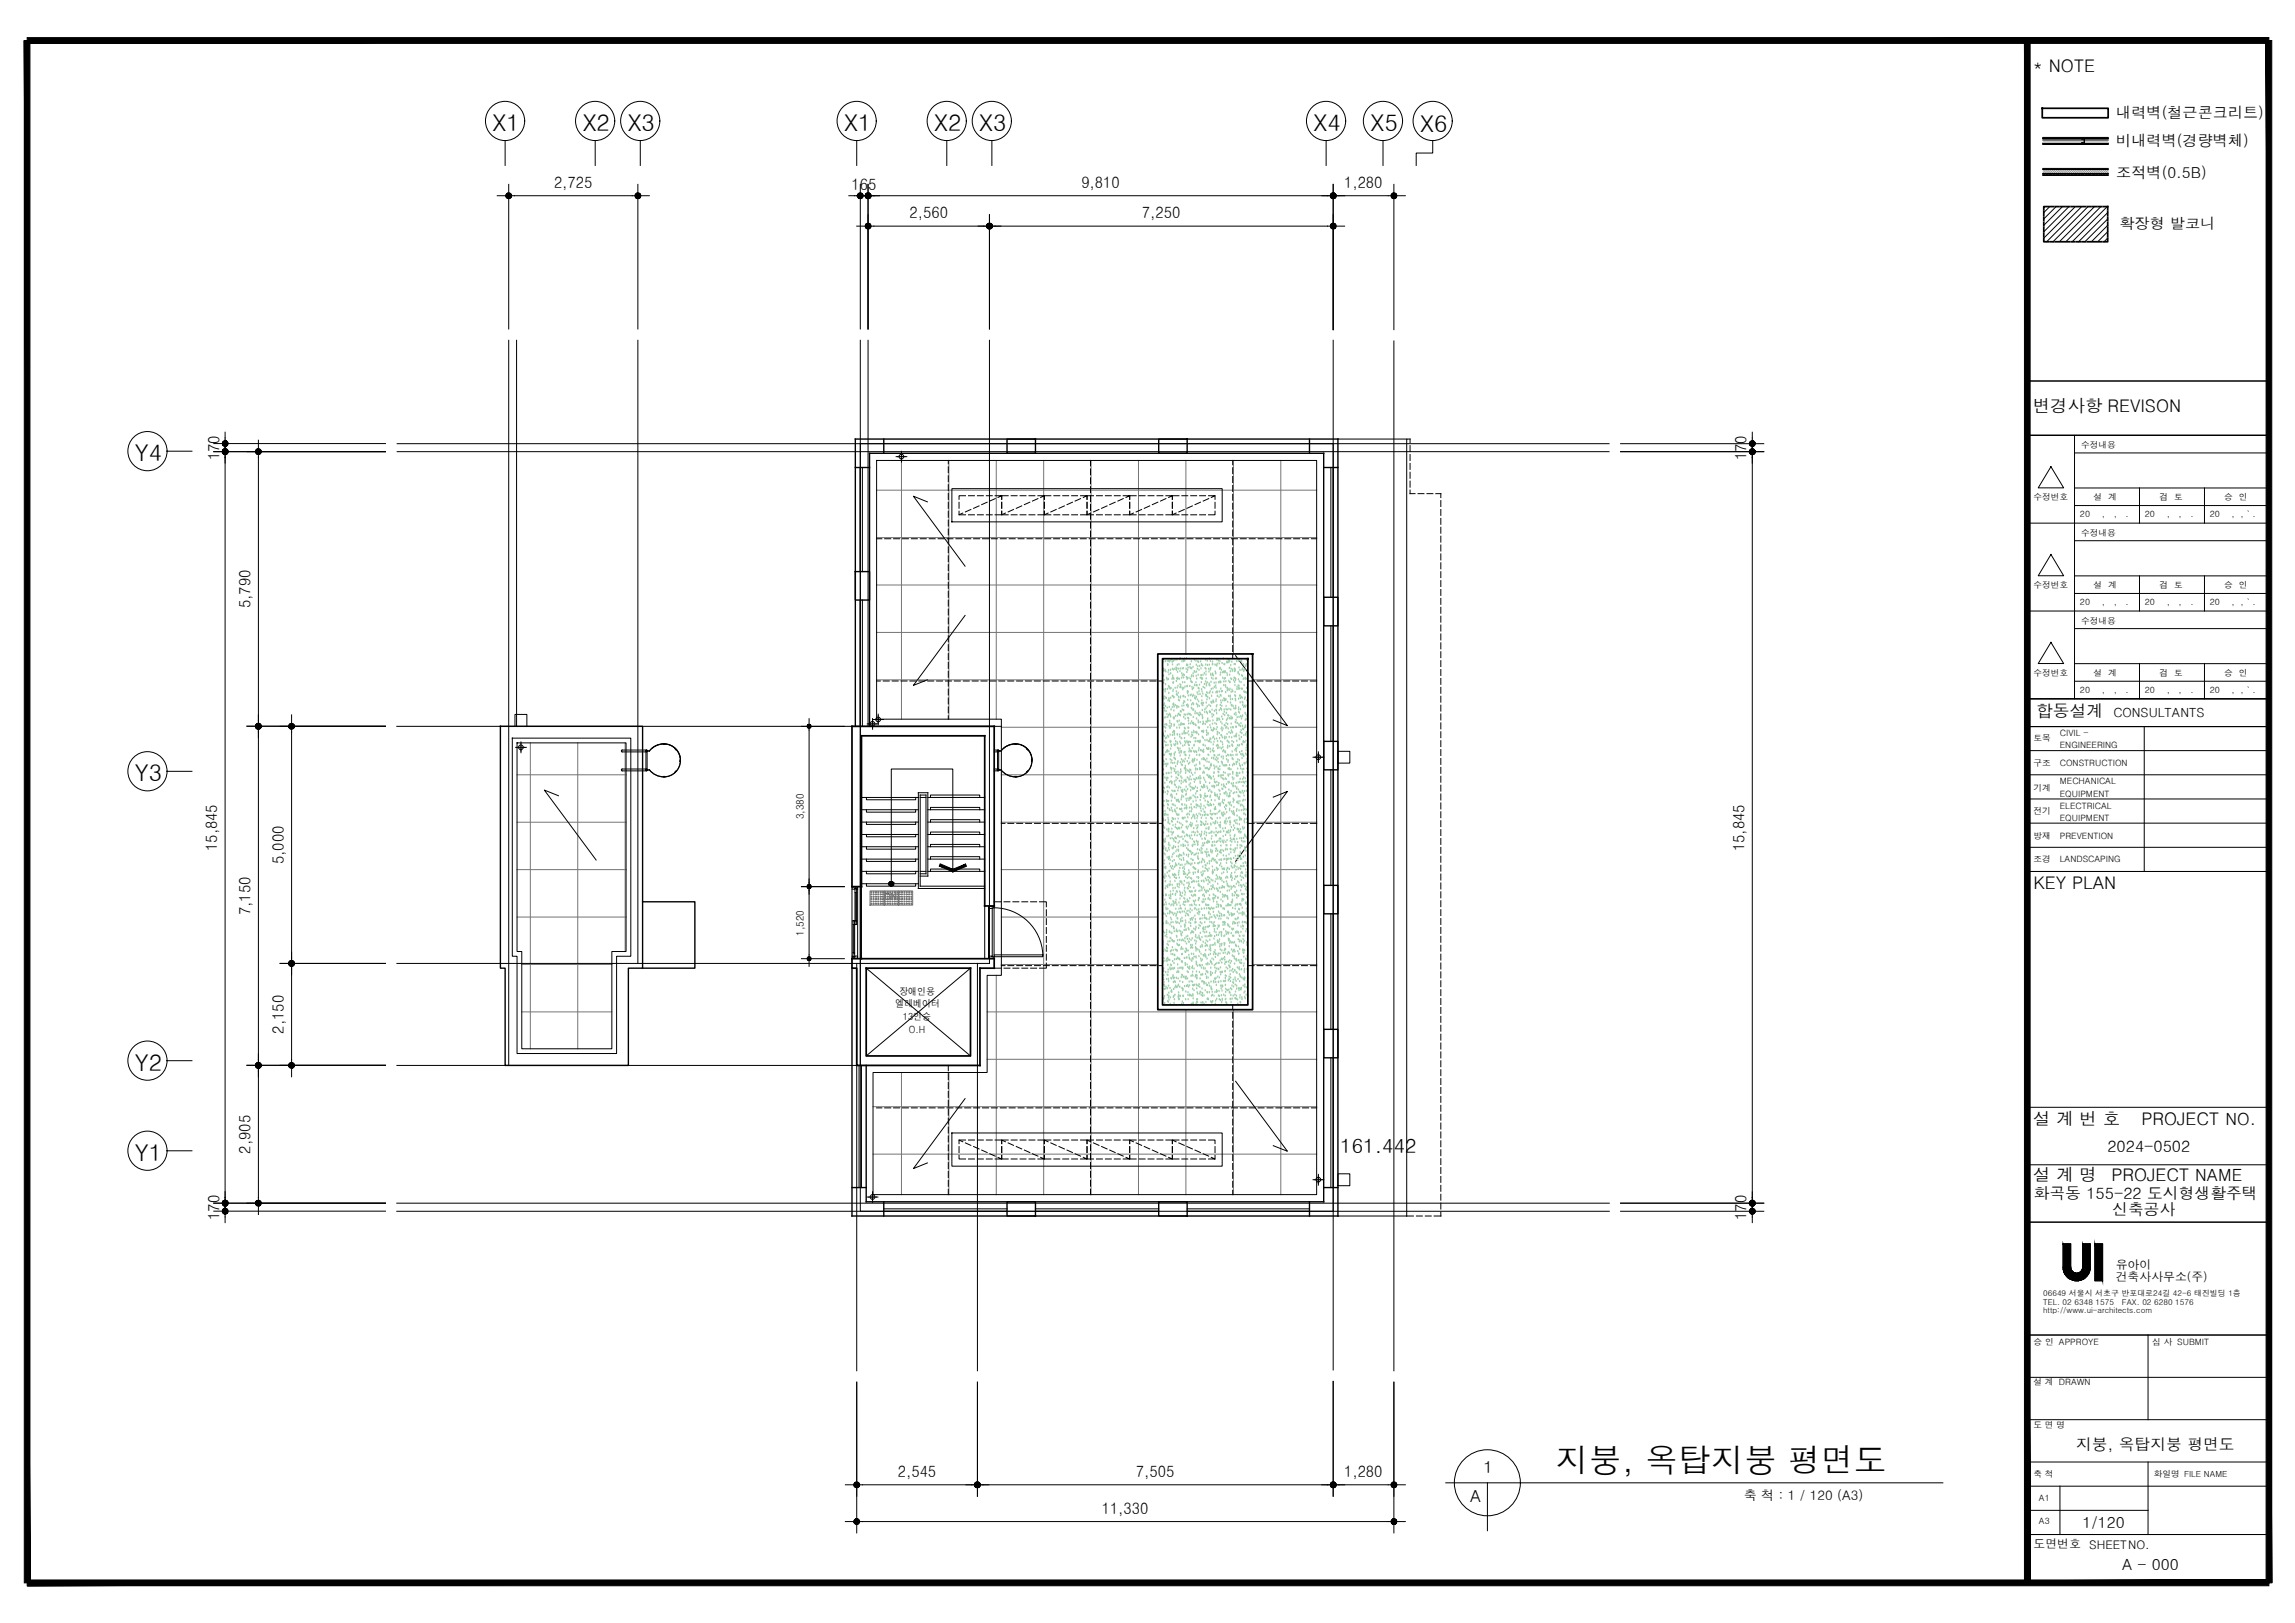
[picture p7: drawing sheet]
<svg xmlns="http://www.w3.org/2000/svg" width="420mm" height="297mm" viewBox="0 0 420 297" stroke-linecap="round" stroke-linejoin="round" font-family="sans-serif">
<defs><g id="words">
<text font-size="6" x="284.9" y="269.4">지붕, 옥탑지붕 평면도</text>
<g font-size="4.2">
<text x="90.2" y="24">X1</text>
<text x="106.7" y="24">X2</text>
<text x="114.9" y="24">X3</text>
<text x="154.5" y="24">X1</text>
<text x="171" y="24">X2</text>
<text x="179.3" y="24">X3</text>
<text x="240.5" y="24">X4</text>
<text x="250.9" y="24">X5</text>
<text x="260" y="24.1">X6</text>
<text x="24.7" y="84.4">Y4</text>
<text x="24.7" y="143">Y3</text>
<text x="24.7" y="195.9">Y2</text>
<text x="24.7" y="212.4">Y1</text>
</g>
<text font-size="3.6" x="245.4" y="211">161.442</text>
<g font-size="3.2">
<text x="372.2" y="13.1">* NOTE</text>
<text x="372.2" y="75.4">변경사항 REVISON</text>
<text x="372.3" y="162.7">KEY PLAN</text>
<text x="372.2" y="205.9">설 계 번 호</text>
<text x="392" y="205.9">PROJECT NO.</text>
<text x="372.2" y="216.1">설 계 명</text>
<text x="386.5" y="216.1">PROJECT NAME</text>
</g>
<text font-size="3.1" x="372.8" y="131.3">합동설계</text>
<g font-size="3">
<text x="271.6" y="269.6">1</text>
<text x="269.1" y="274.9">A</text>
</g>
<g font-size="2.9">
<text x="101.4" y="34.4">2,725</text>
<text x="155.9" y="34.8">165</text>
<text x="198" y="34.4">9,810</text>
<text x="246.1" y="34.4">1,280</text>
<text x="166.5" y="39.9">2,560</text>
<text x="209.1" y="39.9">7,250</text>
<text x="40.2" y="84.3" transform="rotate(-90 40.2 84.3)">170</text>
<text x="319.8" y="84.3" transform="rotate(-90 319.8 84.3)">170</text>
<text x="45.8" y="111.3" transform="rotate(-90 45.8 111.3)">5,790</text>
<text x="39.8" y="155.8" transform="rotate(-90 39.8 155.8)">15,845</text>
<text x="319.4" y="155.8" transform="rotate(-90 319.4 155.8)">15,845</text>
<text x="51.9" y="158.2" transform="rotate(-90 51.9 158.2)">5,000</text>
<text x="45.8" y="167.5" transform="rotate(-90 45.8 167.5)">7,150</text>
<text x="51.9" y="189.2" transform="rotate(-90 51.9 189.2)">2,150</text>
<text x="45.8" y="211.1" transform="rotate(-90 45.8 211.1)">2,905</text>
<text x="385.8" y="210.8">2024-0502</text>
<text x="372.3" y="219.4">화곡동 155-22 도시형생활주택</text>
<text x="40.2" y="223.3" transform="rotate(-90 40.2 223.3)">170</text>
<text x="319.8" y="223.3" transform="rotate(-90 319.8 223.3)">170</text>
<text x="386.7" y="222.3">신축공사</text>
<text x="380.1" y="265.5">지붕, 옥탑지붕 평면도</text>
<text x="164.4" y="270.3">2,545</text>
<text x="208" y="270.3">7,505</text>
<text x="246.1" y="270.3">1,280</text>
<text x="201.7" y="277">11,330</text>
</g>
<g font-size="2.8">
<text x="387.4" y="21.7">내력벽(철근콘크리트)</text>
<text x="387.4" y="26.7">비내력벽(경량벽체)</text>
<text x="387.4" y="32.7">조적벽(0.5B)</text>
<text x="388" y="42">확장형 발코니</text>
<text x="381.3" y="279.7">1/120</text>
<text x="388.5" y="287.3">A - 000</text>
</g>
<text font-size="2.4" x="319.2" y="274.5">축 척 : 1 / 120 (A3)</text>
<text font-size="2.3" x="386.9" y="131.3">CONSULTANTS</text>
<g font-size="2.2">
<text x="387.3" y="232.3">유아이</text>
<text x="387.3" y="234.4">건축사사무소(주)</text>
<text x="372.3" y="283.2">도면번호 SHEETNO.</text>
</g>
<g font-size="1.9">
<text x="147.2" y="150" transform="rotate(-90 147.2 150)">3,380</text>
<text x="147.2" y="171.2" transform="rotate(-90 147.2 171.2)">1,520</text>
</g>
<g font-size="1.8">
<text x="161.9" y="164.6">DN</text>
<text x="163.9" y="184.4">엘레베이터</text>
<text x="164.7" y="182">장애인용</text>
<text x="165.3" y="186.7">13인승</text>
<text x="166.4" y="189">O.H</text>
</g>
<g font-size="1.6">
<text x="381" y="82">수정내용</text>
<text x="372.3" y="91.6">수정번호</text>
<text x="380.8" y="94.6">20</text>
<text x="383.3" y="91.6">설 계</text>
<text x="384.8" y="94.6">,</text>
<text x="387" y="94.6">,</text>
<text x="389.2" y="94.6">.</text>
<text x="392.7" y="94.6">20</text>
<text x="395.4" y="91.6">검 토</text>
<text x="396.7" y="94.6">,</text>
<text x="398.9" y="94.6">,</text>
<text x="401.1" y="94.6">.</text>
<text x="404.6" y="94.6">20</text>
<text x="407.2" y="91.6">승 인</text>
<text x="408.5" y="94.6">, , ` .</text>
<text x="381" y="98.1">수정내용</text>
<text x="372.3" y="107.7">수정번호</text>
<text x="383.3" y="107.6">설 계</text>
<text x="395.4" y="107.6">검 토</text>
<text x="407.2" y="107.6">승 인</text>
<text x="380.8" y="110.7">20</text>
<text x="384.8" y="110.7">,</text>
<text x="387" y="110.7">,</text>
<text x="389.2" y="110.7">.</text>
<text x="392.7" y="110.7">20</text>
<text x="396.7" y="110.7">,</text>
<text x="398.9" y="110.7">,</text>
<text x="401.1" y="110.7">.</text>
<text x="404.6" y="110.7">20</text>
<text x="408.5" y="110.7">, , ` .</text>
<text x="381" y="114.2">수정내용</text>
<text x="372.3" y="123.7">수정번호</text>
<text x="383.3" y="123.7">설 계</text>
<text x="395.4" y="123.7">검 토</text>
<text x="407.2" y="123.7">승 인</text>
<text x="380.8" y="126.8">20</text>
<text x="384.8" y="126.8">,</text>
<text x="387" y="126.8">,</text>
<text x="389.2" y="126.8">.</text>
<text x="392.7" y="126.8">20</text>
<text x="396.7" y="126.8">,</text>
<text x="398.9" y="126.8">,</text>
<text x="401.1" y="126.8">.</text>
<text x="404.6" y="126.8">20</text>
<text x="408.5" y="126.8">, , ` .</text>
<text x="372.3" y="135.7">토목</text>
<text x="377.1" y="136.9">ENGINEERING</text>
<text x="377.1" y="134.7">CIVIL -</text>
<text x="372.3" y="140.2">구조</text>
<text x="377.1" y="140.2">CONSTRUCTION</text>
<text x="377.1" y="143.5">MECHANICAL</text>
<text x="372.3" y="149">전기</text>
<text x="372.3" y="144.7">기계</text>
<text x="377.1" y="148">ELECTRICAL</text>
<text x="377.1" y="145.8">EQUIPMENT</text>
<text x="372.3" y="153.6">방재</text>
<text x="377.1" y="150.2">EQUIPMENT</text>
<text x="377.1" y="153.6">PREVENTION</text>
<text x="372.3" y="157.8">조경</text>
<text x="377.1" y="157.8">LANDSCAPING</text>
<text x="372.3" y="246.2">승 인 APPROYE</text>
<text x="394" y="246.2">심 사 SUBMIT</text>
<text x="372.3" y="253.5">설 계 DRAWN</text>
<text x="372.3" y="261.3">도 면 명</text>
<text x="372.3" y="270.3">축 척</text>
<text x="373.3" y="274.8">A1</text>
<text x="394.3" y="270.3">화일명 FILE NAME</text>
<text x="373.3" y="279">A3</text>
</g>
<g font-size="1.4">
<text x="374.1" y="237.2">06649 서울시 서초구 반포대로24길 42-6 태진빌딩 1층</text>
<text x="374.1" y="238.8">TEL. 02 6348 1575</text>
<text x="388.5" y="238.8">FAX. 02 6280 1576</text>
<text x="374.1" y="240.4">http://www.ui-architects.com</text>
</g>
</g></defs>
<!-- layer: A-DOOR -->
<g fill="none" stroke="#000" stroke-width=".18">
<path d="M160.5 98.6h.9M162 98.6h1.1M163.6 98.6h1.1M165.2 98.6h1.1M166.9 98.6h1M168.5 98.6h1.1M170.1 98.6h1.1M171.7 98.6h1.1M173.4 98.6h1.1M173.6 84.3v.6M173.6 85.4v1.1M173.6 87.1v1"/>
<path d="M173.6 88.7v1.1M173.6 90.3v1.1M173.6 91.9v1.1M173.6 93.6v1.1M173.6 95.2v1.1M173.6 96.8v1.1M173.6 98.5v1M174.3 89.4h49.5v6.1h-49.5zM175 98.6h1.1M175.6 93.6v.6h1.2M175.6 91.9v1.1M176.3 93.9l-.7 .3"/>
<path d="M176.6 98.6h1.1M176.8 90.7h-1.2v.7M177.3 94.2h1.1M177.3 90.7h1.1M177.7 93.2l-1 .5M178.2 98.6h1.1M178.9 94.2h1.1M178.9 90.7h1.1M179.2 92.6l-1 .4M179.9 98.6h1.1M180.6 94.2h1.1M180.6 90.7h1.1"/>
<path d="M180.7 91.9l-1 .5M181.5 98.6h1.1M182.2 94.2h1.2v-.6v.6h1.2M182.2 90.7h1.2l-.7 .3M182.2 91.3l-1 .4M183.1 98.6h1.1M183.4 90.7v.7v-.7h1.2M183.4 91.9v1.1M184.1 93.9l-.7 .3M184.8 98.6h1M185.1 94.2h1.1M185.1 90.7h1.1"/>
<path d="M185.5 93.2l-.9 .5M186.4 98.6h1.1M186.8 94.2h1M186.8 90.7h1M187 92.6l-.9 .4M188 98.6h1.1M188.4 94.2h1.1M188.4 90.7h1.1M188.5 91.9l-1 .5M189.7 98.6h1M190 94.2h1.2v-.6v.6h1.2M190 90.7h1.2l-.7 .3"/>
<path d="M190 91.3l-1 .4M191.2 90.7v.7v-.7h1.2M191.2 91.9v1.1M191.3 98.6h1.1M191.9 93.9l-.7 .3M192.9 98.6h1.1M192.9 94.2h1.1M192.9 90.7h1.1M193.4 93.2l-1 .5M194.5 98.6h1.1M194.6 94.2h1M194.6 90.7h1"/>
<path d="M194.9 92.6l-1 .4M196.2 98.6h1M196.2 94.2h1.1M196.2 90.7h1.1M196.3 91.9l-1 .5M197.8 98.6h1.1M197.8 94.2h1.2v-.6v.6h1.2M197.8 90.7h1.2l-.7 .3M197.8 91.3l-1 .4M199 90.7v.7v-.7h1.2M199 91.9v1.1M199.4 98.6h1.1"/>
<path d="M199.6 84.3v1M199.6 85.8v1.1M199.6 87.4v1.1M199.6 89.1v1.1M199.6 90.7v1.1M199.6 92.3v1.1M199.6 93.9v1.1M199.6 95.6v1.1M199.6 97.2v1.1M199.6 98.8v1.1M199.7 93.9l-.7 .3M200.7 94.2h1.1"/>
<path d="M200.7 90.7h1.1M201 98.6h1.1M201.2 93.2l-1 .5M202.4 94.2h1.1M202.4 90.7h1.1M202.7 98.6h1.1M202.7 92.6l-1 .4M204 94.2h1.1M204 90.7h1.1M204.2 91.9l-1 .5M204.3 98.6h1.1M205.6 94.2h1.2v-.6v.6h1.2"/>
<path d="M205.6 90.7h1.2l-.7 .3M205.6 91.3l-.9 .4M205.9 98.6h1.1M206.8 90.7v.7v-.7h1.2M206.8 91.9v1.1M207.5 93.9l-.7 .3M207.5 98.6h1.1M208.6 94.2h1M208.6 90.7h1M209 93.2l-1 .5M209.2 98.6h1.1M210.2 94.2h1.1"/>
<path d="M210.2 90.7h1.1M210.5 92.6l-1 .4M210.8 98.6h1.1M211.8 94.2h1.1M211.8 90.7h1.1M212 91.9l-1 .5M212.4 98.6h1.1M213.4 94.2h1.2v-.6v.6h1.2M213.4 90.7h1.2l-.6 .3M213.4 91.3l-.9 .4M214.1 98.6h1M214.6 90.7v.7v-.7h1.2"/>
<path d="M214.6 91.9v1.1M215.3 93.9l-.7 .3M215.7 98.6h1.1M216.4 94.2h1M216.4 90.7h1M216.8 93.2l-1 .5M217.3 98.6h1.1M218 94.2h1.1M218 90.7h1.1M218.3 92.6l-1 .4M218.9 98.6h1.1M219.6 94.2h1.1"/>
<path d="M219.6 90.7h1.1M219.8 91.9l-1 .5M220.6 98.6h1.1M221.3 90.7h1.1l-.6 .3M221.3 91.3l-1 .4M222.2 98.6h1.1M222.4 93.6v.6h-1.1M222.4 90.7v.7M222.4 91.9v1.1M223.8 98.6h1.1M225.4 98.6h1.1M225.7 84.3v.8"/>
<path d="M225.7 85.6v1.1M225.7 87.2v1.1M225.7 88.8v1.1M225.7 90.5v1.1M225.7 92.1v1.1M225.7 93.7v1.1M225.7 95.4v1M225.7 97v1.1M225.7 98.6v1.1M227.1 98.6h1.1M228.7 98.6h1.1M230.3 98.6h1.1"/>
<path d="M232 98.6h1M233.6 98.6h1.1M235.2 98.6h1.1M236.8 98.6h1.1M238.5 98.6h1.1M240.1 98.6h.9M244.9 80.4h12.6M258.1 81v-.6h-.6v142.2M258.1 89.7v.6h1M258.1 81.6v1M258.1 83.2v1.1M258.1 84.8v1.1"/>
<path d="M258.1 86.4v1.1M258.1 88.1v1.1M259.6 90.3h1.1M261.2 90.3h1.1M262.9 90.3h.9v.8M263.8 91.6v1.1M263.8 93.2v1.1M263.8 94.9v1.1M263.8 96.5v1.1M263.8 98.1v1.1M263.8 99.7v1.1M173.6 100.1v1.1"/>
<path d="M173.6 101.7v1.1M173.6 103.3v1.1M173.6 105v1.1M173.6 106.6v1.1M173.6 108.2v1.1M173.6 109.8v1.1M173.6 111.5v1.1M173.6 113.1v1.1M173.6 114.7v1.1M173.6 116.4v1M173.6 118v1.1M173.6 119.6v1.1"/>
<path d="M199.6 100.5v1M199.6 102.1v1.1M199.6 103.7v1.1M199.6 105.3v1.1M199.6 107v1.1M199.6 108.6v1.1M199.6 110.2v1.1M199.6 111.9v1M199.6 113.5v1.1M199.6 115.1v1.1M199.6 116.7v1.1M199.6 118.4v1.1"/>
<path d="M199.6 120v1.1M225.7 100.3v1M225.7 101.9v1.1M225.7 103.5v1.1M225.7 105.1v1.1M225.7 106.8v1M225.7 108.4v1.1M225.7 110v1.1M225.7 111.6v1.1M225.7 113.3v1M225.7 114.9v1.1M225.7 116.5v1.1"/>
<path d="M225.7 118.1v1.1M225.7 119.8v.8M263.8 101.4v1.1M263.8 103v1.1M263.8 104.6v1.1M263.8 106.3v1M263.8 107.9v1.1M263.8 109.5v1.1M263.8 111.2v1M263.8 112.8v1.1M263.8 114.4v1.1M263.8 116v1.1"/>
<path d="M263.8 117.7v1.1M263.8 119.3v1.1M93.8 135.1h21.7v39.9h-2.6v17.8h-18.2v-17.8h-.9zM94.3 132.9v-2.1h2.2v2.1M113.9 137.3h4.5M113.9 137.6h4.5M118.3 137.6v3.2M118.5 137.6v3.2M118.5 137.5h.4a3 3 0 0 1 5-.1 3 3 0 0 1-1.7 4.7 3.3 3.3 0 0 1-3.3-1.2h-.4M121.4 136.2h.3zM121.5 136.1l-1.4 .3-.8 .6M121.5 136.1a3.1 3.1 0 0 1 2.8 4.4 3.1 3.1 0 0 1-5.1 .8l-.3-.4h-.4"/>
<path d="M121.5 136.1a3 3 0 0 1 3.1 3.1M121.5 136.1a3.4 3.4 0 0 0-2.6 1.3h-.4M123.5 137l.3 .2zM124.5 139v.3zM160.5 124.6h.7M161.7 124.6h1.1M163.3 124.6h1.1M165 124.6h1.1M166.6 124.6h1.1M168.2 124.6h1.1M169.8 124.6h1.1M171.5 124.6h1.1"/>
<path d="M173.1 124.6h1.1M173.6 121.2v1.1M173.6 122.9v1.1M173.6 124.5v1.1M173.6 126.1v1.1M173.6 127.7v1.1M173.6 129.4v1.1M173.6 131v.6M174.7 124.6h1.1M176.4 124.6h1M178 124.6h1.1M179.6 124.6h1.1"/>
<path d="M181.2 124.6h1.1M182 137.3h.7M182 137.6h.7M182.6 137.6v3.2M182.8 137.6v3.2M182.9 124.6h1M182.9 137.5h.4M183.3 137.5a3 3 0 0 1 5-.1 3 3 0 0 1-1.7 4.7 3.3 3.3 0 0 1-3.3-1.2M184.5 124.6h1.1M185.8 136.2h.3zM185.9 136.1l-1.4 .3-.8 .6M185.9 136.1a3.1 3.1 0 0 1 2.8 4.4 3.1 3.1 0 0 1-5.1 .8l-.3-.4h-.4"/>
<path d="M185.9 136.1a3 3 0 0 1 3.1 3.1M185.9 136.1a3.4 3.4 0 0 0-2.6 1.3h-.4M186.1 124.6h1.1M187.7 124.6h1.1M187.9 137l.3 .2zM188.8 139l.1 .3zM189.4 124.6h1.1M191 124.6h1.1M192.6 124.6h1.1M194.2 124.6h1.1M195.9 124.6h1.1M197.5 124.6h1.1"/>
<path d="M199.1 124.6h1.1M199.6 121.6v1.1M199.6 123.2v1.1M199.6 124.9v1M199.6 126.5v1.1M199.6 128.1v1.1M199.6 129.8v1M199.6 131.4v1.1M199.6 133v1.1M199.6 134.6v1.1M199.6 136.3v1.1M199.6 137.9v1.1"/>
<path d="M199.6 139.5v1.1M200.8 124.6h1M202.4 124.6h1.1M204 124.6h1.1M205.7 124.6h1M207.3 124.6h1.1M208.9 124.6h1.1M210.5 124.6h1.1M212.2 124.6h.6M228.5 124.6h1.1M230.1 124.6h1.1M231.8 124.6h1.1"/>
<path d="M233.4 124.6h1.1M235 124.6h1.1M236.6 124.6h1.1M238.3 124.6h1.1M239.9 124.6h1.1M244.9 137.5h2.2v2.2h-2.2zM263.8 120.9v1.1M263.8 122.5v1.1M263.8 124.2v1.1M263.8 125.8v1.1M263.8 127.4v1.1M263.8 129.1v1"/>
<path d="M263.8 130.7v1.1M263.8 132.3v1.1M263.8 133.9v1.1M263.8 135.6v1M263.8 137.2v1.1M263.8 138.8v1.1M113.9 140.7h4.5M113.9 141.1h4.5M121.4 142.1l.3 .1zM123.5 141.4l.3-.3zM182 140.7h.7M182 141.1h.7"/>
<path d="M182.9 140.9h.4M183.3 150.7h.7M184.5 150.7h1.1M185.8 142.1l.3 .1zM186.1 150.7h1.1M187.8 150.7h1M188.1 141.1l-.2 .3zM189.4 150.7h1.1M191 150.7h1.1M192.7 150.7h1M194.3 150.7h1.1M195.9 150.7h1.1"/>
<path d="M197.5 150.7h1.1M199.2 150.7h1M199.6 141.1v1.1M199.6 142.8v1.1M199.6 144.4v1.1M199.6 146v1.1M199.6 147.7v1M199.6 149.3v1.1M199.6 150.9v1.1M199.6 152.5v1.1M199.6 154.2v1M199.6 155.8v1.1"/>
<path d="M199.6 157.4v1.1M199.6 159.1v1M200.8 150.7h1.1M202.4 150.7h1.1M204 150.7h1.1M205.7 150.7h1.1M207.3 150.7h1.1M208.9 150.7h1.1M210.5 150.7h1.1M212.2 150.7h.6M228.5 150.7h1.1M230.1 150.7h1.1"/>
<path d="M231.8 150.7h1.1M233.4 150.7h1.1M235 150.7h1.1M236.6 150.7h1.1M238.3 150.7h1.1M239.9 150.7h1.1M263.8 140.4v1.1M263.8 142.1v1.1M263.8 143.7v1.1M263.8 145.3v1.1M263.8 146.9v1.1M263.8 148.6v1.1"/>
<path d="M263.8 150.2v1.1M263.8 151.8v1.1M263.8 153.5v1M263.8 155.1v1.1M263.8 156.7v1.1M263.8 158.4v1M263.8 160v1.1M182 165h1.3M182 177.2h1.3M183.3 176.7h.7M183.8 165h1.1M183.8 177.2h1.1"/>
<path d="M184.5 176.7h1.1M185.4 165h1.1M185.4 177.2h1.1M186.1 176.7h1.1M187.1 165h1.1M187.1 177.2h1.1M187.8 176.7h1M188.7 165h1.1M188.7 177.2h1.1M189.4 176.7h1.1M190.3 165h1.3v1M191 176.7h1.1"/>
<path d="M191.6 176.3v.9h-1.3M191.6 166.5v1.1M191.6 168.1v1.1M191.6 169.8v1M191.6 171.4v1.1M191.6 173v1.1M191.6 174.6v1.1M192.7 176.7h1M194.3 176.7h1.1M195.9 176.7h1.1M197.5 176.7h1.1M199.2 176.7h1"/>
<path d="M199.6 160.7v1.1M199.6 162.3v1.1M199.6 163.9v1.1M199.6 165.6v1.1M199.6 167.2v1.1M199.6 168.8v1.1M199.6 170.4v1.1M199.6 172.1v1.1M199.6 173.7v1.1M199.6 175.3v1.1M199.6 177v1M199.6 178.6v1.1"/>
<path d="M200.8 176.7h1.1M202.4 176.7h1.1M204 176.7h1.1M205.7 176.7h1.1M207.3 176.7h1.1M208.9 176.7h1.1M210.5 176.7h1.1M212.2 176.7h.6M228.5 176.7h1.1M230.1 176.7h1.1M231.8 176.7h1.1M233.4 176.7h1.1"/>
<path d="M235 176.7h1.1M236.6 176.7h1.1M238.3 176.7h1.1M239.9 176.7h1.1M263.8 161.6v1.1M263.8 163.2v1.1M263.8 164.9v1M263.8 166.5v1.1M263.8 168.1v1.1M263.8 169.7v1.1M263.8 171.4v1.1M263.8 173v1.1"/>
<path d="M263.8 174.6v1.1M263.8 176.2v1.1M263.8 177.9v1.1M263.8 179.5v1.1M173.6 195v1M173.6 196.5v1.1M173.6 198.1v1.1M173.6 199.8v1M199.6 180.2v1.1M199.6 181.8v1.1M199.6 183.5v1.1M199.6 185.1v1.1"/>
<path d="M199.6 186.7v1.1M199.6 188.3v1.1M199.6 190v1.1M199.6 191.6v1.1M199.6 193.2v1.1M199.6 194.9v1M199.6 196.5v1.1M199.6 198.1v1.1M199.6 199.7v1.1M225.7 183.9v.8M225.7 185.3v1.1M225.7 186.9v1.1"/>
<path d="M225.7 188.5v1.1M225.7 190.2v1M225.7 191.8v1.1M225.7 193.4v1.1M225.7 195v1.1M225.7 196.7v1M225.7 198.3v1.1M225.7 199.9v1.1M263.8 181.1v1.1M263.8 182.8v1M263.8 184.4v1.1M263.8 186v1.1"/>
<path d="M263.8 187.6v1.1M263.8 189.3v1.1M263.8 190.9v1.1M263.8 192.5v1.1M263.8 194.1v1.1M263.8 195.8v1.1M263.8 197.4v1.1M263.8 199v1.1M160.5 202.8h.9M162 202.8h1.1M163.6 202.8h1.1M165.2 202.8h1.1"/>
<path d="M166.9 202.8h1M168.5 202.8h1.1M170.1 202.8h1.1M171.7 202.8h1.1M173.4 202.8h1.1M173.6 201.4v1.1M173.6 203v1.1M173.6 204.6v1.1M173.6 206.3v1.1M173.6 207.9v1.1M173.6 209.5v1.1M173.6 211.1v1.1"/>
<path d="M173.6 212.8v1.1M173.6 214.4v1.1M173.6 216v1.1M173.6 217.7v.9M174.3 207.4h49.5v6h-49.5zM175 202.8h1.1M175.6 211.5v.6h1.2M175.6 209.9v1M175.6 208.6l.7 .4M176.6 202.8h1.1M176.7 209.2l1 .4M176.8 208.6h-1.2v.7"/>
<path d="M177.3 208.6h1.1M177.3 212.1h1.1M178.2 209.8l1 .5M178.2 202.8h1.1M178.9 208.6h1.1M178.9 212.1h1.1M179.7 210.5l1 .4M179.9 202.8h1.1M180.6 208.6h1.1M180.6 212.1h1.1M181.2 211.2l1 .4M181.5 202.8h1.1"/>
<path d="M182.2 208.6h1.2v.7v-.7h1.2M182.7 211.8l.7 .3h-1.2M183.1 202.8h1.1M183.4 212.1v-.6v.6h1.2M183.4 209.9v1M183.4 208.6l.7 .4M184.6 209.2l.9 .4M184.8 202.8h1M185.1 208.6h1.1M185.1 212.1h1.1M186.1 209.8l.9 .5M186.4 202.8h1.1"/>
<path d="M186.8 208.6h1M186.8 212.1h1M187.5 210.5l1 .4M188 202.8h1.1M188.4 208.6h1.1M188.4 212.1h1.1M189 211.2l1 .4M189.7 202.8h1M190 208.6h1.2v.7v-.7h1.2M190.5 211.8l.7 .3h-1.2M191.2 212.1v-.6v.6h1.2M191.2 209.9v1"/>
<path d="M191.2 208.6l.7 .4M191.3 202.8h1.1M192.4 209.2l1 .4M192.9 202.8h1.1M192.9 208.6h1.1M192.9 212.1h1.1M193.9 209.8l1 .5M194.5 202.8h1.1M194.6 208.6h1M194.6 212.1h1M195.3 210.5l1 .4M196.2 202.8h1"/>
<path d="M196.2 208.6h1.1M196.2 212.1h1.1M196.8 211.2l1 .4M197.8 202.8h1.1M197.8 208.6h1.2v.7v-.7h1.2M198.3 211.8l.7 .3h-1.2M199 212.1v-.6v.6h1.2M199 209.9v1M199 208.6l.7 .4M199.4 202.8h1.1M199.6 201.4v1M199.6 203v1.1"/>
<path d="M199.6 204.6v1.1M199.6 206.3v1M199.6 207.9v1.1M199.6 209.5v1.1M199.6 211.1v1.1M199.6 212.8v1.1M199.6 214.4v1.1M199.6 216v1.1M199.6 217.6v1M200.2 209.2l1 .4M200.7 208.6h1.1M200.7 212.1h1.1"/>
<path d="M201 202.8h1.1M201.7 209.8l1 .5M202.4 208.6h1.1M202.4 212.1h1.1M202.7 202.8h1.1M203.2 210.5l1 .4M204 208.6h1.1M204 212.1h1.1M204.3 202.8h1.1M204.7 211.2l.9 .4M205.6 208.6h1.2v.7v-.7h1.2M205.9 202.8h1.1"/>
<path d="M206.1 211.8l.7 .3h-1.2M206.8 212.1v-.6v.6h1.2M206.8 209.9v1M206.8 208.6l.7 .4M207.5 202.8h1.1M208 209.2l1 .4M208.6 208.6h1M208.6 212.1h1M209.2 202.8h1.1M209.5 209.8l1 .5M210.2 208.6h1.1M210.2 212.1h1.1"/>
<path d="M210.8 202.8h1.1M211 210.5l1 .4M211.8 208.6h1.1M211.8 212.1h1.1M212.4 202.8h1.1M212.5 211.2l.9 .4M213.4 208.6h1.2v.7v-.7h1.2M214 211.8l.6 .3h-1.2M214.1 202.8h1M214.6 212.1v-.6v.6h1.2M214.6 209.9v1M214.6 208.6l.7 .4"/>
<path d="M215.7 202.8h1.1M215.8 209.2l1 .4M216.4 208.6h1M216.4 212.1h1M217.3 209.8l1 .5M217.3 202.8h1.1M218 208.6h1.1M218 212.1h1.1M218.8 210.5l1 .4M218.9 202.8h1.1M219.6 208.6h1.1M219.6 212.1h1.1"/>
<path d="M220.3 211.2l1 .4M220.6 202.8h1.1M221.3 208.6h1.1v.7M221.8 211.8l.6 .3h-1.1M222.2 202.8h1.1M222.4 209.9v1M222.4 211.5v.6M223.8 202.8h1.1M225.4 202.8h1.1M225.7 201.6v1M225.7 203.2v1.1M225.7 204.8v1.1"/>
<path d="M225.7 206.4v1.1M225.7 208.1v1.1M225.7 209.7v1.1M225.7 211.3v1.1M225.7 212.9v1.1M225.7 214.6v1.1M225.7 216.2v1.1M225.7 217.8v.8M227.1 202.8h1.1M228.7 202.8h1.1M230.3 202.8h1.1M232 202.8h1"/>
<path d="M233.6 202.8h1.1M235.2 202.8h1.1M236.8 202.8h1.1M238.5 202.8h1.1M240.1 202.8h.9M244.9 214.8h2.2v2.2h-2.2zM263.8 200.7v1M263.8 202.3v1.1M263.8 203.9v1.1M263.8 205.5v1.1M263.8 207.2v1.1M263.8 208.8v1.1"/>
<path d="M263.8 210.4v1.1M263.8 212.1v1M263.8 213.7v1.1M263.8 215.3v1.1M263.8 216.9v1.1M263.8 218.6v1.1M244.9 222.6h13.9M259.3 222.6h1.1M260.9 222.6h1.1M262.6 222.6h1.2M263.8 220.2v1.1M263.8 221.8v.8"/>
<circle cx="118.4" cy="137.4" r=".18"/>
<circle cx="118.4" cy="137.4" r=".14"/>
<circle cx="182.7" cy="137.4" r=".18"/>
<circle cx="182.7" cy="137.4" r=".14"/>
<circle cx="118.4" cy="140.9" r=".18"/>
<circle cx="118.4" cy="140.9" r=".14"/>
<circle cx="182.7" cy="140.9" r=".18"/>
<circle cx="182.7" cy="140.9" r=".14"/>
</g>
<!-- layer: 0 -->
<g fill="none" stroke="#757575" stroke-width=".18">
<path d="M160.5 89.7h80.5M160.5 98.4h80.5M165 84.3v47.3M173.7 84.3v47.3M182.4 84.3v47.3M191.1 84.3v134.3M199.7 84.3v134.3M208.4 84.3v134.3M217.1 84.3v35.4M225.8 84.3v35.4M234.5 84.3v134.3M160.5 107.1h80.5"/>
<path d="M160.5 115.7h80.5M97.1 136v55.9M105.8 136v55.9M114.4 136v38.1M160.5 124.4h51.5M183.3 133.1h28.7M229.3 124.4h11.7M229.3 133.1h11.7M94.7 141.8h19.9M94.7 150.5h19.9M94.7 159.2h19.9M183.3 141.8h28.7"/>
<path d="M183.3 150.5h28.7M183.3 159.2h28.7M229.3 141.8h11.7M229.3 150.5h11.7M229.3 159.2h11.7M94.7 167.8h19.9M95.5 176.5h16.5M182.4 178.5v40.1M183.3 167.8h28.7M183.3 176.5h28.7M229.3 167.8h11.7M229.3 176.5h11.7"/>
<path d="M95.5 185.2h16.5M165 196.3v22.3M173.7 196.3v22.3M180.7 185.2h60.3M180.7 193.9h60.3M217.1 184.8v33.8M225.8 184.8v33.8M159.8 202.6h81.2M159.8 211.2h81.2"/>
</g>
<!-- layer: A-GYPB -->
<path d="M160.5 84.3h80.5v134.3h-81.2v-22.3h20.9v-17.8h2.6v-46.9h-22.8zM94.7 136h19.9v38.1h-2.6v17.8h-16.5v-17.8h-.8zM180.3 165.8v9.7" fill="none" stroke="#000" stroke-width=".18"/>
<!-- layer: A-CEN -->
<g fill="none" stroke="#000" stroke-width=".18">
<path d="M93.1 62.3v132.7M94.6 62.3v70.6M116.8 62.3v114M157.5 62.3v132.7M158.9 62.3v70.6M181.1 62.3v114h-108.4M244.1 62.3v188.4M255.2 62.4v188.5M72.7 82.7h221.9M72.7 81.2h221.9M72.6 132.9h110.7M156.8 176.3v74.6"/>
<path d="M158.6 177.2l19.1 16.1M177.7 177.2l-19.1 16.1M178.9 176.3v74.6M72.7 195h106.2M72.6 221.7h139.5M72.6 220.2h222M217.3 221.7h77.3"/>
</g>
<path d="M156 175.5v1.7h.8v17.8h22.6M156 162.3v-29.4h26v32.9h-1.7v-31.1h-22.6v27.6M157.7 175.5h24.3v1.7h-2.6M158.6 177.2h19.1v16.1h-19.1z" fill="none" stroke="#000" stroke-width=".32"/>
<!-- layer: TEX -->
<g fill="none" stroke="#000" stroke-width=".18">
<path d="M169.8 91.8l-2.6-1 9.5 12.8M176.7 112.6l-9.5 12.8 2.6-1M226.2 120l9.5 12.8-2.6-1M102.2 145.6l-2.5-1 9.4 12.8M174.4 159.3v-18.6h-11.2v21M233.1 145.9l2.6-1-9.5 12.8M226.2 197.9l9.5 12.8-2.6-1M176.7 201.1l-9.5 12.8 2.6-1.1"/>
<circle cx="163.2" cy="161.7" r=".39"/>
</g>
<g fill="#000" stroke="#000" stroke-width=".18">
<path d="M163.1 162.1h.1zM163.1 162.1h.2z"/>
<path d="M172.1 158.1l-.1 .4 2.4 .6zM172 158.5l2.4 .6v.5zM174.4 159.1v.5l2.4-1.5zM174.4 159.6l2.4-1.5 .1 .4z"/>
<path d="M163.1 161.4h.2zM163.1 161.4h.2z"/>
<path d="M163.1 161.4h.2zM163 161.4h.3z"/>
<path d="M163 161.4h.3zM163 161.4h.3z"/>
<path d="M163 162.1h.3zM163 162.1h.3z"/>
<path d="M163 161.4h.4zM163 161.4h.4z"/>
<path d="M163 162.1h.3zM163 162.1h.3z"/>
<path d="M163 161.4h.4zM163 161.4h.4z"/>
<path d="M163 162.1h.4zM163 162.1h.3z"/>
<path d="M163 161.4h.4zM162.9 161.4h.5z"/>
<path d="M163 162.1h.4zM163 162.1h.4z"/>
<path d="M162.9 161.4l.6 .1zM162.9 161.4l.6 .1z"/>
<path d="M162.9 162h.5zM162.9 162l.5 .1z"/>
<path d="M162.9 161.5h.6zM162.9 161.5h.6z"/>
<path d="M162.9 162h.6zM162.9 162h.5z"/>
<path d="M162.9 161.5h.6zM162.9 161.5h.6z"/>
<path d="M162.9 162h.6zM162.9 162h.6z"/>
<path d="M162.9 161.5l.6 .1zM162.9 161.5l.6 .1z"/>
<path d="M162.9 162h.6zM162.9 162h.6z"/>
<path d="M162.8 161.6h.7zM162.8 161.6h.7z"/>
<path d="M162.8 161.6h.8zM162.8 161.6h.8z"/>
<path d="M162.8 161.9h.7zM162.8 161.9h.7z"/>
<path d="M162.8 161.9h.7zM162.8 161.9l.7 .1z"/>
<path d="M162.8 161.6l.8 .1zM162.8 161.6l.8 .1z"/>
<path d="M162.8 161.7h.8zM162.8 161.7h.8z"/>
<path d="M162.8 161.8h.8zM162.8 161.8h.8z"/>
<path d="M162.8 161.8h.8zM162.8 161.8l.7 .1z"/>
<path d="M162.8 161.7h.8zM162.8 161.7h.8z"/>
<path d="M162.8 161.7l.8 .1zM162.8 161.7l.8 .1z"/>
<path d="M162.8 161.8h.8zM162.8 161.8h.8z"/>
</g>
<!-- layer: 0 -->
<g fill="none" stroke="#000" stroke-width=".18">
<path d="M381.1 25.4h.5v.8h-.5v-.1l.1 .1h.4v-.8h-.4l-.1 .1zM113.9 137.3a.17 .17 0 0 0-.2 .1 .17 .17 0 0 0 .2 .2M113.9 140.7a.17 .17 0 0 0-.2 .2 .17 .17 0 0 0 .2 .2M157.7 146h10.4M157.7 148.2h10.4M157.7 150.5h10.4M157.7 152.7h10.4M157.7 155h10.4M157.7 157.2h10.4M157.7 159.5h10.4M158.6 157.2v.5h9v-.5M158.6 155v.4h9v-.4"/>
<path d="M158.6 152.7v.4h9v-.4M158.6 150.5v.4h9v-.4M158.6 148.2v.4h9v-.4M158.6 146v.4h9v-.4M158.6 159.5v.4h9v-.4M168.5 146h1M168.5 159.9h1v-14.4h-1v16.7h11.8M168.5 159.5h1M169.9 146h10.4M169.9 148.2h10.4M169.9 150.5h10.4M169.9 152.7h10.4"/>
<path d="M169.9 155h10.4M169.9 157.2h10.4M169.9 159.5h10.4M170.3 159.5v-.4h9.1v.4M170.3 157.2v-.4h9.1v.4M170.3 155v-.5h9.1v.5M170.3 152.7v-.4h9.1v.4M170.3 150.5v-.5h9.1v.5M170.3 148.2v-.4h9.1v.4M170.3 146v-.5h9.1v.5M157.7 161.7h10.4M157.7 162.3v13.2"/>
<path d="M158.6 161.7v.5h9v-.5M168.5 160.3h1.4v-15.2h-1.8v17.5h12.2M377.7 227.6h1.4v4.3a1.09 1.09 0 0 0 1.1 1.1 1.09 1.09 0 0 0 1.1-1.1v-4.3h1.4v4.3a2.5 2.5 0 0 1-2.5 2.5 2.5 2.5 0 0 1-2.5-2.5zM383.5 227.6h1.4v6.8h-1.4zM264.7 271.4h91M272.3 271.4v8.7"/>
<circle cx="272.3" cy="271.4" r="6"/>
</g>
<!-- layer: ETC -->
<path d="M159.3 163.1h2.6v2.6h-2.6zM161.9 163.1h2.6v2.6h-2.6zM164.5 163.1h2.6v2.6h-2.6z" fill="none" stroke="#757575" stroke-width=".18"/>
<!-- layer: A-ELE -->
<g fill="none" stroke="#757575" stroke-width=".18">
<circle cx="159.5" cy="165.4" r=".1"/>
<circle cx="159.5" cy="164.5" r=".1"/>
<circle cx="159.5" cy="164.1" r=".1"/>
<circle cx="159.5" cy="163.7" r=".1"/>
<circle cx="159.5" cy="163.3" r=".1"/>
<circle cx="159.5" cy="165" r=".1"/>
<circle cx="159.9" cy="165" r=".1"/>
<circle cx="159.9" cy="164.5" r=".1"/>
<circle cx="159.9" cy="164.1" r=".1"/>
<circle cx="159.9" cy="165.4" r=".1"/>
<circle cx="159.9" cy="163.7" r=".1"/>
<circle cx="159.9" cy="163.3" r=".1"/>
<circle cx="160.3" cy="164.1" r=".1"/>
<circle cx="160.3" cy="164.5" r=".1"/>
<circle cx="160.3" cy="163.7" r=".1"/>
<circle cx="160.3" cy="165.4" r=".1"/>
<circle cx="160.3" cy="163.3" r=".1"/>
<circle cx="160.3" cy="165" r=".1"/>
<circle cx="160.8" cy="163.3" r=".1"/>
<circle cx="160.8" cy="164.5" r=".1"/>
<circle cx="160.8" cy="164.1" r=".1"/>
<circle cx="160.8" cy="163.7" r=".1"/>
<circle cx="160.8" cy="165" r=".1"/>
<circle cx="160.8" cy="165.4" r=".1"/>
<circle cx="161.2" cy="165.4" r=".1"/>
<circle cx="161.2" cy="164.5" r=".1"/>
<circle cx="161.2" cy="164.1" r=".1"/>
<circle cx="161.2" cy="165" r=".1"/>
<circle cx="161.2" cy="163.7" r=".1"/>
<circle cx="161.2" cy="163.3" r=".1"/>
<circle cx="161.6" cy="163.7" r=".1"/>
<circle cx="161.6" cy="165" r=".1"/>
<circle cx="161.6" cy="165.4" r=".1"/>
<circle cx="161.6" cy="164.5" r=".1"/>
<circle cx="161.6" cy="164.1" r=".1"/>
<circle cx="161.6" cy="163.3" r=".1"/>
<circle cx="162.1" cy="165" r=".1"/>
<circle cx="162.1" cy="163.7" r=".1"/>
<circle cx="162.1" cy="165.4" r=".1"/>
<circle cx="162.1" cy="164.5" r=".1"/>
<circle cx="162.1" cy="163.3" r=".1"/>
<circle cx="162.1" cy="164.1" r=".1"/>
<circle cx="162.5" cy="163.3" r=".1"/>
<circle cx="162.5" cy="164.1" r=".1"/>
<circle cx="162.5" cy="163.7" r=".1"/>
<circle cx="162.5" cy="165.4" r=".1"/>
<circle cx="162.5" cy="165" r=".1"/>
<circle cx="162.5" cy="164.5" r=".1"/>
<circle cx="163" cy="164.5" r=".1"/>
<circle cx="163" cy="164.1" r=".1"/>
<circle cx="163" cy="163.3" r=".1"/>
<circle cx="163" cy="165.4" r=".1"/>
<circle cx="163" cy="163.7" r=".1"/>
<circle cx="163" cy="165" r=".1"/>
<circle cx="163.4" cy="164.1" r=".1"/>
<circle cx="163.4" cy="165.4" r=".1"/>
<circle cx="163.4" cy="163.7" r=".1"/>
<circle cx="163.4" cy="163.3" r=".1"/>
<circle cx="163.4" cy="164.5" r=".1"/>
<circle cx="163.4" cy="165" r=".1"/>
<circle cx="163.8" cy="164.1" r=".1"/>
<circle cx="163.8" cy="163.7" r=".1"/>
<circle cx="163.8" cy="165" r=".1"/>
<circle cx="163.8" cy="165.4" r=".1"/>
<circle cx="163.8" cy="164.5" r=".1"/>
<circle cx="163.8" cy="163.3" r=".1"/>
<circle cx="164.2" cy="164.1" r=".1"/>
<circle cx="164.2" cy="164.5" r=".1"/>
<circle cx="164.2" cy="163.7" r=".1"/>
<circle cx="164.2" cy="165.4" r=".1"/>
<circle cx="164.2" cy="163.3" r=".1"/>
<circle cx="164.2" cy="165" r=".1"/>
<circle cx="164.7" cy="165" r=".1"/>
<circle cx="164.7" cy="164.5" r=".1"/>
<circle cx="164.7" cy="163.7" r=".1"/>
<circle cx="164.7" cy="163.3" r=".1"/>
<circle cx="164.7" cy="165.4" r=".1"/>
<circle cx="164.7" cy="164.1" r=".1"/>
<circle cx="165.1" cy="165" r=".1"/>
<circle cx="165.1" cy="164.5" r=".1"/>
<circle cx="165.1" cy="165.4" r=".1"/>
<circle cx="165.1" cy="164.1" r=".1"/>
<circle cx="165.1" cy="163.3" r=".1"/>
<circle cx="165.1" cy="163.7" r=".1"/>
<circle cx="165.6" cy="164.1" r=".1"/>
<circle cx="165.6" cy="163.7" r=".1"/>
<circle cx="165.6" cy="165" r=".1"/>
<circle cx="165.6" cy="165.4" r=".1"/>
<circle cx="165.6" cy="164.5" r=".1"/>
<circle cx="165.6" cy="163.3" r=".1"/>
<circle cx="166" cy="164.1" r=".1"/>
<circle cx="166" cy="163.7" r=".1"/>
<circle cx="166" cy="163.3" r=".1"/>
<circle cx="166" cy="165" r=".1"/>
<circle cx="166" cy="165.4" r=".1"/>
<circle cx="166" cy="164.5" r=".1"/>
<circle cx="166.4" cy="163.7" r=".1"/>
<circle cx="166.4" cy="163.3" r=".1"/>
<circle cx="166.4" cy="165" r=".1"/>
<circle cx="166.4" cy="165.4" r=".1"/>
<circle cx="166.4" cy="164.5" r=".1"/>
<circle cx="166.4" cy="164.1" r=".1"/>
<circle cx="166.8" cy="163.7" r=".1"/>
<circle cx="166.8" cy="164.5" r=".1"/>
<circle cx="166.8" cy="165" r=".1"/>
<circle cx="166.8" cy="164.1" r=".1"/>
<circle cx="166.8" cy="163.3" r=".1"/>
<circle cx="166.8" cy="165.4" r=".1"/>
</g>
<!-- layer: A-COL -->
<path d="M156 162.3h1.7M156 175.5h1.7" fill="none" stroke="#000" stroke-width=".32"/>
<!-- layer: A-WIN -->
<path d="M156 175h.1v.2h.4v-.2h.5v.4h-1zM156 162.7v12.3M156.2 168.5h.3v.7h-.3zM156.2 169.2v5.2h.3v.7h-.3v-.7M156.3 169.2v5.2M156.5 169.2v5.2M156.5 162.7h.3v.7h-.3zM156.5 163.4v5.1h.3v.7h-.3v-.7M156.7 163.4v5.1M156.8 163.4v5.1M157 162.7h-.2v-.1h-.3v.1h-.5v-.3h1v12.6" fill="none" stroke="#000" stroke-width=".18"/>
<!-- layer: A-CON -->
<g fill="none" stroke="#000" stroke-width=".32">
<path d="M374.2 38.7v.7M374.2 39.7v.7M375 37.8h-.8v.6M375.3 37.8h.7M376.3 37.8h.6M377.3 37.8h.6M378.2 37.8h.7M379.2 37.8h.7M380.2 37.8h.6M381.2 37.8h.6M382.1 37.8h.7M383.1 37.8h.7"/>
<path d="M384.1 37.8h.6M385.1 37.8h.8v.6M385.9 38.7v.7M385.9 39.7v.7M374.2 43.6v.6h.8M374.2 40.7v.6M374.2 41.7v.6M374.2 42.7v.6M375.3 44.2h.7M376.3 44.2h.6M377.3 44.2h.6M378.2 44.2h.7"/>
<path d="M379.2 44.2h.7M380.2 44.2h.6M381.2 44.2h.6M382.1 44.2h.7M383.1 44.2h.7M384.1 44.2h.6M385.9 43.6v.6h-.8M385.9 40.7v.6M385.9 41.7v.6M385.9 42.7v.6M212 119.7h17.3v65.1h-17.3zM212.8 120.6h15.7v63.3h-15.7z"/>
<path d="M179.4 177.2v17.8"/>
</g>
<!-- layer: WID -->
<g fill="none" stroke="#000" stroke-width=".18">
<path d="M91 35.8h27.9M93.1 33.7v26.5M116.8 33.7v26.5M155.4 35.8h101.9M157.5 33.7v26.5M158.9 33.7v26.5M181.1 39.3v20.9M244.1 33.7v26.6M255.2 33.7v26.6M156.8 41.4h89.4M41.2 79.1v144.7M320.8 79.1v144.7"/>
<path d="M39.1 82.7h31.5M39.1 81.2h31.5M47.3 80.6v141.7M296.7 82.7h26.2M296.7 81.2h26.2M45.2 132.9h25.4M53.4 130.8v66.3M146.7 132.9h7.9M148.1 131.5v45.4M51.3 176.3h19.3M146.7 175.5h7.9M146.7 162.3h7.9"/>
<path d="M45.2 195h25.4M39.1 220.2h31.5M39.1 221.7h31.5M296.7 220.2h26.2M296.7 221.7h26.2M156.8 253v27.6M178.9 253v20.8M244.1 252.8v21M255.2 253v27.6M154.8 278.5h102.5M154.8 271.7h102.5"/>
</g>
<g fill="#000" stroke="#000" stroke-width=".18">
<path d="M92.6 35.6l.5 .2h-.5zM116.8 35.8h.5v.2zM157.5 35.8h.5v.2zM158.5 35.6l.4 .2h-.5zM243.6 35.6l.5 .2h-.5zM244.1 35.8h.5v.2zM255.2 35.8h.5v.2zM158.5 41.2l.4 .2h-.5zM180.7 41.2l.4 .2h-.5zM181.1 41.4h.6l-.1 .2zM244.1 41.4h.5v.2zM41.2 81.2v.5h-.2z"/>
<path d="M41.2 82.1l.2 .1-.2 .5zM47.3 82.1l.2 .1-.2 .5zM320.8 81.2v.5h-.2zM320.8 82.2h.2l-.2 .5zM47.3 132.9v.5h-.2zM47.3 132.4h.2l-.2 .5zM53.4 132.4h.2l-.2 .5zM53.4 176.3v.6l-.2-.1zM53.4 175.8h.2l-.2 .5zM47.3 195v.5h-.2zM47.3 194.5h.2l-.2 .5zM53.4 195v.5h-.2z"/>
<path d="M41.2 220.2v.5h-.2zM41.2 221.2h.2l-.2 .5zM47.3 220.2v.5h-.2zM320.8 220.2v.5h-.2zM320.8 221.2h.2l-.2 .5zM156.4 278.3l.4 .2h-.5zM156.4 271.6l.4 .1h-.5zM178.5 271.6l.4 .1h-.5zM178.9 271.7h.6l-.1 .3zM243.6 271.6l.5 .1h-.5zM244.1 271.7h.5v.3zM255.2 278.5h.5v.2z"/>
<path d="M255.2 271.7h.5v.3z"/>
<path d="M92.6 35.8v.2l.5-.2zM92.6 36l.5-.2-.3 .4zM93.1 35.8l-.3 .4 .1 .1z"/>
<path d="M93.1 35.8l-.2 .5 .2 .1zM93.1 35.8l.2 .5-.2 .1zM93.1 35.8l.2 .5 .2-.1z"/>
<path d="M92.9 35.4l.2 .4v-.5zM92.8 35.5l.1-.1 .2 .4zM92.8 35.5l-.2 .1 .5 .2z"/>
<path d="M93.1 35.8l.4 .4 .1-.2zM93.1 35.8h.6l-.1 .2zM93.1 35.8h.6l-.1-.2z"/>
<path d="M93.5 35.5l-.4 .3 .5-.2zM93.3 35.4l.2 .1-.4 .3zM93.1 35.3v.5l.2-.4z"/>
<path d="M116.3 36l.1 .2 .4-.4zM116.8 35.8l-.2 .5-.2-.1zM116.8 35.8l-.2 .5 .2 .1z"/>
<path d="M116.4 35.5l-.1 .1 .5 .2zM116.3 35.6l.5 .2h-.5zM116.3 35.8v.2l.5-.2z"/>
<path d="M116.8 35.8v.6l.2-.1zM116.8 35.8l.4 .4-.2 .1zM116.8 35.8l.4 .4 .1-.2z"/>
<path d="M116.8 35.3v.5l.2-.4zM116.6 35.4l.2-.1v.5zM116.4 35.5l.4 .3-.2-.4z"/>
<path d="M116.8 35.8h.5v-.2zM116.8 35.8l.4-.3 .1 .1zM117 35.4l-.2 .4 .4-.3z"/>
<path d="M157 36l.1 .2 .4-.4zM157.5 35.8l-.2 .5-.2-.1zM157.5 35.8l-.2 .5 .2 .1z"/>
<path d="M157.1 35.5l-.1 .1 .5 .2zM157 35.6l.5 .2h-.5zM157 35.8v.2l.5-.2z"/>
<path d="M157.5 35.8v.6l.2-.1zM157.5 35.8l.4 .4-.2 .1zM157.5 35.8l.4 .4 .1-.2z"/>
<path d="M157.5 35.3v.5l.2-.4zM157.3 35.4l.2-.1v.5zM157.1 35.5l.4 .3-.2-.4z"/>
<path d="M157.5 35.8h.5v-.2zM157.5 35.8l.4-.3 .1 .1zM157.7 35.4l-.2 .4 .4-.3z"/>
<path d="M158.4 35.8l.1 .2 .4-.2zM158.5 36l.4-.2-.3 .4zM158.9 35.8l-.3 .4 .1 .1z"/>
<path d="M158.4 35.8l.1 .2 .4-.2zM158.5 36l.4-.2-.3 .4zM158.9 35.8l-.3 .4 .1 .1z"/>
<path d="M158.9 35.8l-.2 .5 .2 .1zM158.9 35.8l.2 .5-.2 .1zM158.9 35.8l.2 .5 .2-.1z"/>
<path d="M158.9 35.8l-.2 .5 .2 .1zM158.9 35.8l.2 .5-.2 .1zM158.9 35.8l.2 .5 .2-.1z"/>
<path d="M158.7 35.4l.2 .4v-.5zM158.6 35.5l.1-.1 .2 .4zM158.6 35.5l-.1 .1 .4 .2z"/>
<path d="M158.7 35.4l.2 .4v-.5zM158.6 35.5l.1-.1 .2 .4zM158.6 35.5l-.1 .1 .4 .2z"/>
<path d="M158.9 35.8l.4 .4 .1-.2zM158.9 35.8h.5v.2zM158.9 35.8h.5v-.2z"/>
<path d="M158.9 35.8l.4 .4 .1-.2zM158.9 35.8h.5v.2zM158.9 35.8h.5v-.2z"/>
<path d="M158.9 35.8l.5-.2-.1-.1zM159.1 35.4l.2 .1-.4 .3zM158.9 35.3v.5l.2-.4z"/>
<path d="M158.9 35.8l.5-.2-.1-.1zM159.1 35.4l.2 .1-.4 .3zM158.9 35.3v.5l.2-.4z"/>
<path d="M243.6 35.8v.2l.5-.2zM243.6 36l.5-.2-.4 .4zM244.1 35.8l-.4 .4 .2 .1z"/>
<path d="M243.6 36l.1 .2 .4-.4zM244.1 35.8l-.2 .5-.2-.1zM244.1 35.8l-.2 .5 .2 .1z"/>
<path d="M243.7 35.5l-.1 .1 .5 .2zM243.6 35.6l.5 .2h-.5zM243.6 35.8v.2l.5-.2z"/>
<path d="M244.1 35.8l-.2 .5 .2 .1zM244.1 35.8l.2 .5-.2 .1zM244.1 35.8l.2 .5 .2-.1z"/>
<path d="M244.1 35.8v.6l.2-.1zM244.1 35.8l.4 .4-.2 .1zM244.1 35.8l.4 .4 .1-.2z"/>
<path d="M243.9 35.4l.2 .4v-.5zM243.7 35.5l.2-.1 .2 .4zM243.7 35.5l-.1 .1 .5 .2z"/>
<path d="M244.1 35.3v.5l.2-.4zM243.9 35.4l.2-.1v.5zM243.7 35.5l.4 .3-.2-.4z"/>
<path d="M244.1 35.8l.4 .4 .1-.2zM244.1 35.8h.5v.2zM244.1 35.8h.5v-.2z"/>
<path d="M244.1 35.8l.5-.2-.1-.1zM244.3 35.4l.2 .1-.4 .3zM244.1 35.3v.5l.2-.4z"/>
<path d="M244.1 35.8h.5v-.2zM244.1 35.8l.4-.3 .1 .1zM244.3 35.4l-.2 .4 .4-.3z"/>
<path d="M254.7 36l.1 .2 .4-.4zM255.2 35.8l-.2 .5-.2-.1zM255.2 35.8l-.2 .5 .2 .1z"/>
<path d="M254.8 35.5l-.1 .1 .5 .2zM254.7 35.6l.5 .2h-.5zM254.7 35.8v.2l.5-.2z"/>
<path d="M255.2 35.8v.6l.2-.1zM255.2 35.8l.4 .4-.2 .1zM255.2 35.8l.4 .4 .1-.2z"/>
<path d="M255.2 35.3v.5l.2-.4zM255 35.4l.2-.1v.5zM254.8 35.5l.4 .3-.2-.4z"/>
<path d="M255.2 35.8h.5v-.2zM255.2 35.8l.4-.3 .1 .1zM255.4 35.4l-.2 .4 .4-.3z"/>
<path d="M158.4 41.4l.1 .2 .4-.2zM158.5 41.6l.4-.2-.3 .3zM158.9 41.4l-.3 .3 .1 .2z"/>
<path d="M158.9 41.4l-.2 .5h.2zM158.9 41.4l.2 .5h-.2zM158.9 41.4l.2 .5 .2-.2z"/>
<path d="M158.7 40.9l.2 .5v-.5zM158.6 41l.1-.1 .2 .5zM158.6 41l-.1 .2 .4 .2z"/>
<path d="M158.9 41.4l.4 .3 .1-.1zM158.9 41.4h.5v.2zM158.9 41.4h.5v-.2z"/>
<path d="M158.9 41.4l.5-.2-.1-.2zM159.1 40.9l.2 .1-.4 .4zM158.9 40.9v.5l.2-.5z"/>
<path d="M180.6 41.4l.1 .2 .4-.2zM180.7 41.6l.4-.2-.3 .3zM181.1 41.4l-.3 .3 .2 .2z"/>
<path d="M180.7 41.6l.1 .1 .3-.3zM180.8 41.7l.3-.3-.1 .5zM181.1 41.4l-.1 .5h.1z"/>
<path d="M180.8 41l-.1 .2 .4 .2zM180.7 41.2l.4 .2h-.5zM180.6 41.4l.1 .2 .4-.2z"/>
<path d="M181.1 41.4l-.1 .5h.1zM181.1 41.4l.3 .5h-.3zM181.1 41.4l.3 .5 .1-.2z"/>
<path d="M181 40.9l.1 .5v-.5zM180.8 41l.2-.1 .1 .5zM180.8 41l-.1 .2 .4 .2z"/>
<path d="M181.1 41.4v.5h.3zM181.1 41.4l.4 .3-.1 .2zM181.1 41.4l.4 .3 .1-.1z"/>
<path d="M181.1 40.9v.5l.3-.5zM181 40.9h.1v.5zM180.8 41l.3 .4-.1-.5z"/>
<path d="M181.1 41.4l.4 .3 .1-.1zM181.1 41.4h.6l-.1 .2zM181.1 41.4h.6l-.1-.2z"/>
<path d="M181.5 41l-.4 .4 .5-.2zM181.4 40.9l.1 .1-.4 .4zM181.1 40.9v.5l.3-.5z"/>
<path d="M181.1 41.4h.6l-.1-.2zM181.1 41.4l.4-.4 .1 .2zM181.4 40.9l-.3 .5 .4-.4z"/>
<path d="M243.6 41.6l.1 .1 .4-.3zM243.7 41.7l.4-.3-.2 .5zM244.1 41.4l-.2 .5h.2z"/>
<path d="M243.7 41l-.1 .2 .5 .2zM243.6 41.2l.5 .2h-.5zM243.6 41.4v.2l.5-.2z"/>
<path d="M244.1 41.4v.5h.2zM244.1 41.4l.4 .3-.2 .2zM244.1 41.4l.4 .3 .1-.1z"/>
<path d="M244.1 40.9v.5l.2-.5zM243.9 40.9h.2v.5zM243.7 41l.4 .4-.2-.5z"/>
<path d="M244.1 41.4h.5v-.2zM244.1 41.4l.4-.4 .1 .2zM244.3 40.9l-.2 .5 .4-.4z"/>
<path d="M40.7 81.2v.2l.5-.2zM40.7 81.4l.5-.2-.3 .3zM41.2 81.2l-.3 .3 .1 .2z"/>
<path d="M40.7 82.5v.2h.5zM40.7 82.7h.5l-.5 .2zM40.7 82.9l.2 .1 .3-.3z"/>
<path d="M40.7 82.5v.2h.5zM40.7 82.7h.5l-.5 .2zM40.7 82.9l.2 .1 .3-.3z"/>
<path d="M40.9 83l.1 .1 .2-.4zM41.2 82.7v.5l-.2-.1zM41.2 82.7v.5l.2-.1z"/>
<path d="M40.9 83l.1 .1 .2-.4zM41.2 82.7v.5l-.2-.1zM41.2 82.7v.5l.2-.1z"/>
<path d="M40.9 80.8l.3 .4-.2-.5zM40.9 80.8l.3 .4-.5-.2zM40.7 81v.2h.5z"/>
<path d="M41 82.2l.2 .5v-.6zM40.9 82.3l.1-.1 .2 .5zM40.9 82.3l-.2 .2 .5 .2z"/>
<path d="M41 82.2l.2 .5v-.6zM40.9 82.3l.1-.1 .2 .5zM40.9 82.3l-.2 .2 .5 .2z"/>
<path d="M41.2 81.2v.5h.2zM41.2 81.2l.4 .3-.2 .2zM41.2 81.2l.4 .3 .1-.1z"/>
<path d="M41.2 82.7l.2 .4 .2-.1zM41.2 82.7l.5 .2-.1 .1zM41.2 82.7l.5 .2v-.2z"/>
<path d="M41.2 82.7l.2 .4 .2-.1zM41.2 82.7l.5 .2-.1 .1zM41.2 82.7l.5 .2v-.2z"/>
<path d="M41.4 80.7l-.2 .5 .4-.4zM41.2 80.7h.2l-.2 .5zM41 80.7l.2 .5v-.5z"/>
<path d="M41.2 81.2l.5 .2v-.2zM41.2 81.2l.5-.2v.2zM41.2 81.2l.5-.2-.1-.2z"/>
<path d="M41.2 82.7h.5v-.2zM41.2 82.7l.4-.4 .1 .2zM41.4 82.2l-.2 .5 .4-.4z"/>
<path d="M41.2 82.7h.5v-.2zM41.2 82.7l.4-.4 .1 .2zM41.4 82.2l-.2 .5 .4-.4z"/>
<path d="M46.8 82.5v.2h.5zM46.8 82.7h.5l-.5 .2zM46.8 82.9l.1 .1 .4-.3z"/>
<path d="M46.9 83l.2 .1 .2-.4zM47.3 82.7v.5l-.2-.1zM47.3 82.7v.5l.2-.1z"/>
<path d="M47.1 82.2l.2 .5v-.6zM46.9 82.3l.2-.1 .2 .5zM46.9 82.3l-.1 .2 .5 .2z"/>
<path d="M47.3 82.7l.2 .4 .2-.1zM47.3 82.7l.5 .2-.1 .1zM47.3 82.7l.5 .2v-.2z"/>
<path d="M47.3 82.7h.5v-.2zM47.7 82.3l.1 .2-.5 .2zM47.5 82.2l-.2 .5 .4-.4z"/>
<path d="M320.3 81.2v.2l.5-.2zM320.3 81.4l.5-.2-.4 .4zM320.8 81.2l-.4 .4 .2 .1z"/>
<path d="M320.3 82.5v.2h.5zM320.3 82.7h.5l-.5 .2zM320.3 82.9l.1 .1 .4-.3z"/>
<path d="M320.3 82.5v.2h.5zM320.3 82.7h.5l-.5 .2zM320.3 82.9l.1 .1 .4-.3z"/>
<path d="M320.8 82.7l-.4 .3 .2 .1zM320.8 82.7v.5l-.2-.1zM320.8 82.7v.5l.2-.1z"/>
<path d="M320.8 82.7l-.4 .3 .2 .1zM320.8 82.7v.5l-.2-.1zM320.8 82.7v.5l.2-.1z"/>
<path d="M320.4 80.8l.4 .4-.2-.5zM320.4 80.8l.4 .4-.5-.2zM320.3 81v.2h.5z"/>
<path d="M320.6 82.2l.2 .5v-.5zM320.4 82.3l.2-.1 .2 .5zM320.4 82.3l-.1 .2 .5 .2z"/>
<path d="M320.6 82.2l.2 .5v-.5zM320.4 82.3l.2-.1 .2 .5zM320.4 82.3l-.1 .2 .5 .2z"/>
<path d="M320.8 81.2v.5h.2zM320.8 81.2l.4 .4-.2 .1zM320.8 81.2l.4 .4 .1-.2z"/>
<path d="M320.8 82.7l.2 .4 .2-.1zM320.8 82.7l.5 .2-.1 .1zM320.8 82.7l.5 .2v-.2z"/>
<path d="M320.8 82.7l.2 .4 .2-.1zM320.8 82.7l.5 .2-.1 .1zM320.8 82.7l.5 .2v-.2z"/>
<path d="M321 80.7l-.2 .5 .4-.4zM320.8 80.7h.2l-.2 .5zM320.6 80.7l.2 .5v-.5z"/>
<path d="M320.8 81.2l.5 .2v-.2zM320.8 81.2l.5-.2v.2zM321.2 80.8l-.4 .4 .5-.2z"/>
<path d="M320.8 82.7h.5v-.2zM320.8 82.7l.4-.4 .1 .2zM321 82.2l-.2 .5 .4-.4z"/>
<path d="M320.8 82.7h.5v-.2zM320.8 82.7l.4-.4 .1 .2zM321 82.2l-.2 .5 .4-.4z"/>
<path d="M46.8 132.9v.2l.5-.2zM46.8 133.1l.5-.2-.4 .4zM47.3 132.9l-.4 .4 .2 .1z"/>
<path d="M46.8 132.7v.2h.5zM46.8 132.9h.5l-.5 .2zM46.8 133.1l.1 .2 .4-.4z"/>
<path d="M47.3 132.9l-.4 .4 .2 .1zM47.3 132.9v.5h-.2zM47.3 132.9v.5h.2z"/>
<path d="M46.9 132.6l.4 .3-.2-.5zM46.9 132.6l.4 .3-.5-.2zM46.8 132.7v.2h.5z"/>
<path d="M47.3 132.9v.5h.2zM47.3 132.9l.4 .4-.2 .1zM47.3 132.9l.4 .4 .1-.2z"/>
<path d="M47.1 132.4l.2 .5v-.5zM46.9 132.6l.2-.2 .2 .5zM46.9 132.6l-.1 .1 .5 .2z"/>
<path d="M47.3 132.9l.2 .5 .2-.1zM47.3 132.9l.5 .2-.1 .2zM47.3 132.9l.5 .2v-.2z"/>
<path d="M47.5 132.4l-.2 .5 .4-.3zM47.3 132.4h.2l-.2 .5zM47.1 132.4l.2 .5v-.5z"/>
<path d="M47.3 132.9l.5 .2v-.2zM47.3 132.9l.5-.2v.2zM47.3 132.9l.5-.2-.1-.1z"/>
<path d="M47.3 132.9h.5v-.2zM47.3 132.9l.4-.3 .1 .1zM47.5 132.4l-.2 .5 .4-.3z"/>
<path d="M52.9 132.7v.2h.5zM52.9 132.9h.5l-.5 .2zM52.9 133.1l.1 .2 .4-.4z"/>
<path d="M53 133.3l.2 .1 .2-.5zM53.4 132.9v.5h-.2zM53.4 132.9v.5h.2z"/>
<path d="M53.2 132.4l.2 .5v-.5zM53 132.6l.2-.2 .2 .5zM53 132.6l-.1 .1 .5 .2z"/>
<path d="M53.4 132.9l.2 .5 .1-.1zM53.4 132.9l.5 .2-.2 .2zM53.4 132.9l.5 .2v-.2z"/>
<path d="M53.4 132.9h.5v-.2zM53.7 132.6l.2 .1-.5 .2zM53.6 132.4l-.2 .5 .3-.3z"/>
<path d="M147.8 132.9v.2l.3-.2zM147.8 133.1l.3-.2-.1 .3zM148.1 132.9l-.1 .3 .1 .1z"/>
<path d="M148 132.6l.1 .3v-.3zM148 132.6l.1 .3-.3-.2zM147.8 132.7v.2h.3z"/>
<path d="M148.1 132.9v.4l.2-.1zM148.1 132.9l.3 .2-.1 .1zM148.1 132.9l.3 .2 .1-.2z"/>
<path d="M148.1 132.9h.4l-.1-.2zM148.3 132.6l.1 .1-.3 .2zM148.1 132.6v.3l.2-.3z"/>
<path d="M52.9 176.3v.2l.5-.2zM52.9 176.5l.5-.2-.4 .4zM53 176.7l.2 .1 .2-.5z"/>
<path d="M52.9 176.1v.2h.5zM52.9 176.3h.5l-.5 .2zM52.9 176.5l.1 .2 .4-.4z"/>
<path d="M53 176.7l.2 .1 .2-.5zM53.4 176.3v.6l-.2-.1zM53.4 176.3v.6l.2-.1z"/>
<path d="M53 176l.4 .3-.2-.5zM53 176l.4 .3-.5-.2zM52.9 176.1v.2h.5z"/>
<path d="M53.2 175.8l.2 .5v-.5zM53 176l.2-.2 .2 .5zM53 176l-.1 .1 .5 .2z"/>
<path d="M53.4 176.3v.6l.2-.1zM53.4 176.3l.3 .4-.1 .1zM53.4 176.3l.3 .4 .2-.2z"/>
<path d="M53.4 176.3l.2 .5 .1-.1zM53.4 176.3l.5 .2-.2 .2zM53.4 176.3l.5 .2v-.2z"/>
<path d="M53.6 175.8l-.2 .5 .3-.3zM53.4 175.8h.2l-.2 .5zM53.2 175.8l.2 .5v-.5z"/>
<path d="M53.4 176.3l.5 .2v-.2zM53.4 176.3l.5-.2v.2zM53.4 176.3l.5-.2-.2-.1z"/>
<path d="M53.4 176.3h.5v-.2zM53.4 176.3l.3-.3 .2 .1zM53.6 175.8l-.2 .5 .3-.3z"/>
<path d="M147.8 175.5v.1l.3-.1zM147.8 175.6l.3-.1-.1 .3zM148.1 175.5l-.1 .3h.1z"/>
<path d="M147.8 162.3v.1l.3-.1zM147.8 162.4l.3-.1-.1 .3zM148.1 162.3l-.1 .3h.1z"/>
<path d="M147.8 162.3v.1l.3-.1zM147.8 162.4l.3-.1-.1 .3zM148.1 162.3l-.1 .3h.1z"/>
<path d="M148.1 175.5v.3h.2zM148.1 175.5l.3 .1-.1 .2zM148.1 175.5l.3 .1 .1-.1z"/>
<path d="M148 175.2l.1 .3v-.4zM148 175.2l.1 .3-.3-.2zM147.8 175.3v.2h.3z"/>
<path d="M148 162l.1 .3v-.4zM148 162l.1 .3-.3-.2zM147.8 162.1v.2h.3z"/>
<path d="M148.1 162.3v.3h.2zM148.1 162.3l.3 .1-.1 .2zM148.1 162.3l.3 .1 .1-.1z"/>
<path d="M148.1 162.3v.3h.2zM148.1 162.3l.3 .1-.1 .2zM148.1 162.3l.3 .1 .1-.1z"/>
<path d="M148 162l.1 .3v-.4zM148 162l.1 .3-.3-.2zM147.8 162.1v.2h.3z"/>
<path d="M148.1 175.5h.4l-.1-.2zM148.3 175.2l.1 .1-.3 .2zM148.1 175.1v.4l.2-.3z"/>
<path d="M148.1 162.3h.4l-.1-.2zM148.3 162l.1 .1-.3 .2zM148.1 161.9v.4l.2-.3z"/>
<path d="M148.1 162.3h.4l-.1-.2zM148.3 162l.1 .1-.3 .2zM148.1 161.9v.4l.2-.3z"/>
<path d="M46.8 195v.2l.5-.2zM46.8 195.2l.5-.2-.4 .4zM47.3 195l-.4 .4 .2 .1z"/>
<path d="M46.8 194.8v.2h.5zM46.8 195h.5l-.5 .2zM46.8 195.2l.1 .2 .4-.4z"/>
<path d="M47.3 195l-.4 .4 .2 .1zM47.3 195v.5h-.2zM47.3 195v.5h.2z"/>
<path d="M46.9 194.6l.4 .4-.2-.5zM46.9 194.6l.4 .4-.5-.2zM46.8 194.8v.2h.5z"/>
<path d="M47.3 195v.5h.2zM47.3 195l.4 .4-.2 .1zM47.3 195l.4 .4 .1-.2z"/>
<path d="M47.1 194.5l.2 .5v-.5zM46.9 194.6l.2-.1 .2 .5zM46.9 194.6l-.1 .2 .5 .2z"/>
<path d="M47.3 195l.2 .5 .2-.1zM47.3 195l.5 .2-.1 .2zM47.3 195l.5 .2v-.2z"/>
<path d="M47.5 194.5l-.2 .5 .4-.4zM47.3 194.5h.2l-.2 .5zM47.1 194.5l.2 .5v-.5z"/>
<path d="M47.3 195l.5 .2v-.2zM47.3 195l.5-.2v.2zM47.3 195l.5-.2-.1-.2z"/>
<path d="M47.3 195h.5v-.2zM47.3 195l.4-.4 .1 .2zM47.5 194.5l-.2 .5 .4-.4z"/>
<path d="M52.9 195v.2l.5-.2zM52.9 195.2l.5-.2-.4 .4zM53.4 195l-.4 .4 .2 .1z"/>
<path d="M53 194.6l.4 .4-.2-.5zM53 194.6l.4 .4-.5-.2zM52.9 194.8v.2h.5z"/>
<path d="M53.4 195v.5h.2zM53.4 195l.3 .4-.1 .1zM53.4 195l.3 .4 .2-.2z"/>
<path d="M53.6 194.5l-.2 .5 .3-.4zM53.4 194.5h.2l-.2 .5zM53.2 194.5l.2 .5v-.5z"/>
<path d="M53.4 195l.5 .2v-.2zM53.4 195l.5-.2v.2zM53.4 195l.5-.2-.2-.2z"/>
<path d="M40.9 219.8l.3 .4-.2-.5zM40.9 219.8l.3 .4-.5-.2zM40.7 220v.2h.5z"/>
<path d="M40.9 219.8l.3 .4-.2-.5zM40.9 219.8l.3 .4-.5-.2zM40.7 220v.2h.5z"/>
<path d="M41.4 219.7l-.2 .5 .4-.4zM41.2 219.7h.2l-.2 .5zM41 219.7l.2 .5v-.5z"/>
<path d="M41.4 219.7l-.2 .5 .4-.4zM41.2 219.7h.2l-.2 .5zM41 219.7l.2 .5v-.5z"/>
<path d="M46.9 219.8l.4 .4-.2-.5zM46.9 219.8l.4 .4-.5-.2zM46.8 220v.2h.5z"/>
<path d="M47.5 219.7l-.2 .5 .4-.4zM47.3 219.7h.2l-.2 .5zM47.1 219.7l.2 .5v-.5z"/>
<path d="M320.4 219.8l.4 .4-.2-.5zM320.4 219.8l.4 .4-.5-.2zM320.3 220v.2h.5z"/>
<path d="M320.4 219.8l.4 .4-.2-.5zM320.4 219.8l.4 .4-.5-.2zM320.3 220v.2h.5z"/>
<path d="M321 219.7l-.2 .5 .4-.4zM320.8 219.7h.2l-.2 .5zM320.6 219.7l.2 .5v-.5z"/>
<path d="M321 219.7l-.2 .5 .4-.4zM320.8 219.7h.2l-.2 .5zM320.6 219.7l.2 .5v-.5z"/>
<path d="M40.7 220.2v.2l.5-.2zM40.7 220.4l.5-.2-.3 .4zM41.2 220.2l-.3 .4 .1 .1z"/>
<path d="M40.7 220.2v.2l.5-.2zM40.7 220.4l.5-.2-.3 .4zM41.2 220.2l-.3 .4 .1 .1z"/>
<path d="M40.7 221.5v.2h.5zM40.7 221.7h.5l-.5 .2zM40.7 221.9l.2 .1 .3-.3z"/>
<path d="M41.2 221.7l-.3 .3 .1 .2zM41.2 221.7v.5h-.2zM41.2 221.7v.5h.2z"/>
<path d="M41.2 220.2v.5h.2zM41.2 220.2l.4 .4-.2 .1zM41.2 220.2l.4 .4 .1-.2z"/>
<path d="M41.2 220.2v.5h.2zM41.2 220.2l.4 .4-.2 .1zM41.2 220.2l.4 .4 .1-.2z"/>
<path d="M41 221.2l.2 .5v-.5zM40.9 221.3l.1-.1 .2 .5zM40.9 221.3l-.2 .2 .5 .2z"/>
<path d="M41.2 221.7l.2 .5 .2-.2zM41.2 221.7l.5 .2-.1 .1zM41.2 221.7l.5 .2v-.2z"/>
<path d="M41.2 220.2l.5 .2v-.2zM41.2 220.2l.5-.2v.2zM41.2 220.2l.5-.2-.1-.2z"/>
<path d="M41.2 220.2l.5 .2v-.2zM41.2 220.2l.5-.2v.2zM41.2 220.2l.5-.2-.1-.2z"/>
<path d="M41.2 221.7h.5v-.2zM41.2 221.7l.4-.4 .1 .2zM41.4 221.2l-.2 .5 .4-.4z"/>
<path d="M46.8 220.2v.2l.5-.2zM46.8 220.4l.5-.2-.4 .4zM46.9 220.6l.2 .1 .2-.5z"/>
<path d="M47.3 220.2v.5h.2zM47.3 220.2l.4 .4-.2 .1zM47.3 220.2l.4 .4 .1-.2z"/>
<path d="M47.3 220.2l.5 .2v-.2zM47.3 220.2l.5-.2v.2zM47.7 219.8l-.4 .4 .5-.2z"/>
<path d="M320.3 220.2v.2l.5-.2zM320.3 220.4l.5-.2-.4 .4zM320.8 220.2l-.4 .4 .2 .1z"/>
<path d="M320.3 220.2v.2l.5-.2zM320.3 220.4l.5-.2-.4 .4zM320.8 220.2l-.4 .4 .2 .1z"/>
<path d="M320.3 221.5v.2h.5zM320.3 221.7h.5l-.5 .2zM320.3 221.9l.1 .1 .4-.3z"/>
<path d="M320.4 222l.2 .2 .2-.5zM320.8 221.7v.5h-.2zM320.8 221.7v.5h.2z"/>
<path d="M320.8 220.2v.5h.2zM320.8 220.2l.4 .4-.2 .1zM320.8 220.2l.4 .4 .1-.2z"/>
<path d="M320.8 220.2v.5h.2zM320.8 220.2l.4 .4-.2 .1zM320.8 220.2l.4 .4 .1-.2z"/>
<path d="M320.6 221.2l.2 .5v-.5zM320.4 221.3l.2-.1 .2 .5zM320.4 221.3l-.1 .2 .5 .2z"/>
<path d="M320.8 221.7l.2 .5 .2-.2zM320.8 221.7l.5 .2-.1 .1zM320.8 221.7l.5 .2v-.2z"/>
<path d="M320.8 220.2l.5 .2v-.2zM320.8 220.2l.5-.2v.2zM320.8 220.2l.5-.2-.1-.2z"/>
<path d="M320.8 220.2l.5 .2v-.2zM320.8 220.2l.5-.2v.2zM320.8 220.2l.5-.2-.1-.2z"/>
<path d="M320.8 221.7h.5v-.2zM321.2 221.3l.1 .2-.5 .2zM321 221.2l-.2 .5 .4-.4z"/>
<path d="M156.3 278.5l.1 .2 .4-.2zM156.4 278.7l.4-.2-.3 .3zM156.8 278.5l-.3 .3 .2 .2z"/>
<path d="M156.3 271.7l.1 .3 .4-.3zM156.4 272l.4-.3-.3 .4zM156.8 271.7l-.3 .4 .2 .1z"/>
<path d="M156.8 278.5l-.1 .5h.1zM156.8 278.5l.2 .5h-.2zM156.8 278.5l.2 .5 .2-.2z"/>
<path d="M156.8 271.7l-.1 .5 .1 .1zM156.8 271.7l.2 .5-.2 .1zM156.8 271.7l.2 .5 .2-.1z"/>
<path d="M156.7 278l.1 .5v-.6zM156.5 278.1l.2-.1 .1 .5zM156.5 278.1l-.1 .2 .4 .2z"/>
<path d="M156.7 271.3l.1 .4v-.5zM156.5 271.4l.2-.1 .1 .4zM156.5 271.4l-.1 .2 .4 .1z"/>
<path d="M156.8 278.5l.4 .3 .1-.1zM156.8 278.5h.6l-.1 .2zM156.8 278.5h.6l-.1-.2z"/>
<path d="M156.8 271.7l.4 .4 .1-.1zM156.8 271.7h.6l-.1 .3zM156.8 271.7h.6l-.1-.1z"/>
<path d="M157.2 278.1l-.4 .4 .5-.2zM157 278l.2 .1-.4 .4zM156.8 277.9v.6l.2-.5z"/>
<path d="M157.2 271.4l-.4 .3 .5-.1zM157 271.3l.2 .1-.4 .3zM156.8 271.2v.5l.2-.4z"/>
<path d="M178.4 271.7l.1 .3 .4-.3zM178.5 272l.4-.3-.3 .4zM178.9 271.7l-.3 .4 .1 .1z"/>
<path d="M178.5 272l.1 .1 .3-.4zM178.9 271.7l-.2 .5-.1-.1zM178.9 271.7l-.2 .5 .2 .1z"/>
<path d="M178.6 271.4l-.1 .2 .4 .1zM178.5 271.6l.4 .1h-.5zM178.4 271.7l.1 .3 .4-.3z"/>
<path d="M178.9 271.7l-.2 .5 .2 .1zM178.9 271.7l.2 .5-.2 .1zM178.9 271.7l.2 .5 .2-.1z"/>
<path d="M178.9 271.7v.6l.2-.1zM178.9 271.7l.4 .4-.2 .1zM178.9 271.7l.4 .4 .1-.1z"/>
<path d="M178.7 271.3l.2 .4v-.5zM178.6 271.4l.1-.1 .2 .4zM178.6 271.4l-.1 .2 .4 .1z"/>
<path d="M178.9 271.2v.5l.2-.4zM178.7 271.3l.2-.1v.5zM178.6 271.4l.3 .3-.2-.4z"/>
<path d="M178.9 271.7l.4 .4 .1-.1zM178.9 271.7h.6l-.1 .3zM178.9 271.7h.6l-.1-.1z"/>
<path d="M179.3 271.4l-.4 .3 .5-.1zM179.1 271.3l.2 .1-.4 .3zM178.9 271.2v.5l.2-.4z"/>
<path d="M178.9 271.7h.6l-.1-.1zM178.9 271.7l.4-.3 .1 .2zM179.1 271.3l-.2 .4 .4-.3z"/>
<path d="M243.6 271.7v.3l.5-.3zM243.6 272l.5-.3-.4 .4zM244.1 271.7l-.4 .4 .2 .1z"/>
<path d="M243.6 272l.1 .1 .4-.4zM244.1 271.7l-.2 .5-.2-.1zM244.1 271.7l-.2 .5 .2 .1z"/>
<path d="M243.7 271.4l-.1 .2 .5 .1zM243.6 271.6l.5 .1h-.5zM243.6 271.7v.3l.5-.3z"/>
<path d="M244.1 271.7l-.2 .5 .2 .1zM244.1 271.7l.2 .5-.2 .1zM244.1 271.7l.2 .5 .2-.1z"/>
<path d="M244.1 271.7v.6l.2-.1zM244.1 271.7l.4 .4-.2 .1zM244.1 271.7l.4 .4 .1-.1z"/>
<path d="M243.9 271.3l.2 .4v-.5zM243.7 271.4l.2-.1 .2 .4zM243.7 271.4l-.1 .2 .5 .1z"/>
<path d="M244.1 271.2v.5l.2-.4zM243.9 271.3l.2-.1v.5zM243.7 271.4l.4 .3-.2-.4z"/>
<path d="M244.1 271.7l.4 .4 .1-.1zM244.1 271.7h.5v.3zM244.1 271.7h.5v-.1z"/>
<path d="M244.1 271.7l.5-.1-.1-.2zM244.3 271.3l.2 .1-.4 .3zM244.1 271.2v.5l.2-.4z"/>
<path d="M244.1 271.7h.5v-.1zM244.1 271.7l.4-.3 .1 .2zM244.3 271.3l-.2 .4 .4-.3z"/>
<path d="M254.7 278.7l.1 .1 .4-.3zM254.8 278.8l.4-.3-.2 .5zM255.2 278.5l-.2 .5h.2z"/>
<path d="M254.7 272l.1 .1 .4-.4zM255.2 271.7l-.2 .5-.2-.1zM255.2 271.7l-.2 .5 .2 .1z"/>
<path d="M254.8 278.1l-.1 .2 .5 .2zM254.7 278.3l.5 .2h-.5zM254.7 278.5v.2l.5-.2z"/>
<path d="M254.8 271.4l-.1 .2 .5 .1zM254.7 271.6l.5 .1h-.5zM254.7 271.7v.3l.5-.3z"/>
<path d="M255.2 278.5v.5h.2zM255.2 278.5l.4 .3-.2 .2zM255.2 278.5l.4 .3 .1-.1z"/>
<path d="M255.2 271.7v.6l.2-.1zM255.2 271.7l.4 .4-.2 .1zM255.2 271.7l.4 .4 .1-.1z"/>
<path d="M255.2 277.9v.6l.2-.5zM255 278l.2-.1v.6zM254.8 278.1l.4 .4-.2-.5z"/>
<path d="M255.2 271.2v.5l.2-.4zM255 271.3l.2-.1v.5zM254.8 271.4l.4 .3-.2-.4z"/>
<path d="M255.2 278.5h.5v-.2zM255.2 278.5l.4-.4 .1 .2zM255.4 278l-.2 .5 .4-.4z"/>
<path d="M255.2 271.7h.5v-.1zM255.2 271.7l.4-.3 .1 .2zM255.4 271.3l-.2 .4 .4-.3z"/>
</g>
<!-- layer: A-FIN -->
<g fill="none" stroke="#000" stroke-width=".25">
<path d="M374 25.4h12M374 26.3h12M156.6 85.6h2.6M161.8 80.4v2.6M184.4 80.4h5.2v2.6h-5.2zM212.1 80.4h5.2v2.6h-5.2zM239.7 80.4v2.6M242.3 85.6h2.6M156.6 104.6h2.6v5.2h-2.6zM242.3 109.3h2.6v5.2h-2.6zM91.6 132.9h26v44.3h-2.6v17.8h-22.5v-17.8h-.9zM156.6 132.9v-52.5h88.3v142.2h-88.9v-45.4"/>
<path d="M159.2 132.9v-49.9h83.1v136.9h-83.7v-24.9M242.3 135.7h2.6v5.2h-2.6zM117.6 165h9.6v12.2h-9.6M242.3 162h2.6v5.2h-2.6zM242.3 188.4h2.6v5.2h-2.6zM156 217.3h2.6M161.8 219.9v2.7M184.4 219.9h5.2v2.7h-5.2zM212.1 219.9h5.2v2.7h-5.2zM239.7 219.9v2.7M242.3 217.3h2.6"/>
</g>
<!-- layer: A-LIBR -->
<g fill="none" stroke="#000" stroke-width=".18">
<path d="M157.5 85.6v19M157.9 85.6v19M243.6 85.6v23.7M244.1 85.6v23.7M157.5 109.8v23.1M157.9 109.8v23.1M243.6 114.5v21.2M244.1 114.5v21.2M243.6 140.9v21.1M244.1 140.9v21.1M243.6 167.2v21.2M244.1 167.2v21.2"/>
<path d="M157.3 195v22.3M157.7 195v22.3M243.6 193.6v23.7M244.1 193.6v23.7M161.8 221.2h22.6M161.8 221.7h22.6M189.6 221.2h22.5M189.6 221.7h22.5M217.3 221.2h22.4M217.3 221.7h22.4"/>
</g>
<!-- layer: A-ELE-6 -->
<g fill="none" stroke="#000" stroke-width=".18">
<path d="M164.1 83.6h.6M164.8 83.6h.4M165 82.6v.2M165 82.9v.4M165 83.3v.1M165 83.4v.3M165 83.8h.1M165 83.9v.4M165 84.3v.3M165.2 83.6h.1M165.3 83.6h.3M165.7 83.6h.1"/>
<path d="M165.8 83.6h.2M94.4 136.8h.2M94.7 136.8h.1M94.8 136.8h.3M95.1 136.8h.1M95.3 136.8h.3M95.4 135.8v.2M95.4 136.1v.4M95.4 136.5v.1M95.4 136.6v.3M95.4 137h.1M95.4 137.1v.4"/>
<path d="M95.4 137.5v.3M95.7 136.8h.7M158.8 132.5h.3M159.2 132.5h.4M159.6 132.5h.7M159.7 131.5v.4M159.7 131.9v.4M159.7 132.4v.7M159.7 133.1v.4M159.8 131.7h.2M160.1 131.7h.1M160.2 131.7h.4"/>
<path d="M160.4 132.5h.3M160.7 131.7h.7M160.8 130.7v.2M160.8 131h.1M160.8 131.1v.3M160.8 131.5h.1M160.8 131.6v.3M160.8 132v.4M160.8 132.4v.3M161.4 131.7h.4M240.4 138.6h.2M240.7 138.6h.1"/>
<path d="M240.8 138.6h.4M241.2 138.6h.7M241.4 137.6v.2M241.4 137.9v.1M241.4 138v.4M241.4 138.5v.7M241.4 139.2v.4M242 138.6h.3M158.8 219.1h.3M159.2 219.1h.4M159.6 219.1h.7M159.7 218.1v.7"/>
<path d="M159.7 218.8v.4M159.7 219.3h.1M159.7 219.4v.3M159.7 219.7v.1M159.7 219.8v.3M160.4 219.1h.3M240.4 215.9h.2M240.7 215.9h.1M240.8 215.9h.4M241.2 215.9h.7M241.4 214.9v.3M241.4 215.2v.1"/>
<path d="M241.4 215.3v.3M241.4 215.7h.1M241.4 215.8v.3M241.4 216.1v.1M241.4 216.2v.4M241.4 216.7v.2M242 215.9h.3"/>
<circle cx="165" cy="83.6" r=".43"/>
<circle cx="95.4" cy="136.8" r=".43"/>
<circle cx="159.7" cy="132.5" r=".43"/>
<circle cx="160.8" cy="131.7" r=".43"/>
<circle cx="241.4" cy="138.6" r=".43"/>
<circle cx="159.7" cy="219.1" r=".43"/>
<circle cx="241.4" cy="215.9" r=".43"/>
</g>
<!-- layer: U74-A$0$UN-74A1-F$0$UN-74A1-F$0$A_WID -->
<path d="M181 165.9h1v.3l-.8 .1-.2-.2zM181 175.1l.6-.1v.1h.4v.3h-1zM181 166.1v9M181.7 166.2v8.9M182 166.1a8.9 8.9 0 0 1 8.9 8.6M182 174.8h8.9v.3h-8.9zM182 166.2v8.6" fill="none" stroke="#000" stroke-width=".18"/>
<!-- layer: 0 -->
<g fill="none" stroke="#979797" stroke-width=".18">
<path d="M374.1 31.5l.3 .3M374.1 31.1l.7 .7M374.4 31l.8 .8M374.8 31l.7 .8M375.1 31l.8 .8M375.5 31l.8 .8M375.9 31l.8 .8M376.3 31l.8 .8M376.7 31l.8 .8M377.1 31l.8 .8M377.5 31l.8 .8M377.9 31l.8 .8"/>
<path d="M378.3 31l.8 .8M378.7 31l.7 .8M379.1 31l.7 .8M379.4 31l.8 .8M379.8 31l.8 .8M380.2 31l.8 .8M380.6 31l.8 .8M381 31l.8 .8M381.4 31l.8 .8M381.8 31l.7 .8M382.2 31l.7 .8M382.5 31l.8 .8"/>
<path d="M382.9 31l.8 .8M383.3 31l.8 .8M383.7 31l.8 .8M384.1 31l.8 .8M384.5 31l.8 .8M384.9 31l.8 .8M385.3 31l.7 .7M385.7 31l.3 .3"/>
</g>
<!-- layer: A-WALL -->
<path d="M374 31h12M374 31.8h12" fill="none" stroke="#000" stroke-width=".25"/>
<!-- layer: A-FIN -->
<g fill="none" stroke="#000" stroke-width=".18">
<path d="M374 30.8h12M374 32h12M374 32.1h12M374 25.2h12M374 25.3h12M374 26.4h12M375.3 37.8l-1.1 1.1M376.4 37.8l-2.2 2.3M377.6 37.8l-3.4 3.4M378.8 37.8l-4.6 4.6M379.9 37.8l-5.7 5.8M381.1 37.8l-6.4 6.4"/>
<path d="M382.3 37.8l-6.4 6.4M383.5 37.8l-6.5 6.4M384.6 37.8l-6.4 6.4M385.8 37.8l-6.4 6.4M385.9 38.9l-5.4 5.3M385.9 40.1l-4.2 4.1M385.9 41.2l-3 3M385.9 42.4l-1.9 1.8M385.9 43.6l-.7 .6"/>
</g>
<!-- layer: INSUL-2 -->
<g fill="none" stroke="#000" stroke-width=".18">
<path d="M374 31.9h.3M374.5 31.9h.5M375.2 31.9h.4M375.9 31.9h.4M376.5 31.9h.4M377.1 31.9h.5M377.8 31.9h.4M378.5 31.9h.4M379.1 31.9h.4M379.8 31.9h.4M380.4 31.9h.5M381.1 31.9h.4"/>
<path d="M381.7 31.9h.4M382.4 31.9h.4M383 31.9h.5M383.7 31.9h.4M384.3 31.9h.4M385 31.9h.4M385.6 31.9h.4"/>
</g>
<path d="M5 7.4h410.4v282.3h-410.4zM371.1 289.7v-282.3v282.3" fill="none" stroke="#000" stroke-width=".18"/>
<!-- layer: SHEET -->
<g fill="none" stroke="#000" stroke-width=".18">
<path d="M371.1 79.7h44.3M371.1 69.7h44.3M379.8 79.7v48.2M371.1 95.7h44.3M375.5 85.4l2.3 3.9h-4.7zM379.8 82.9h35.6M379.8 89.3h35.6M379.8 92.5h35.6M379.8 99h35.6M391.7 89.3v6.4M403.6 89.3v6.4M371.1 111.8h44.3"/>
<path d="M375.5 101.5l2.3 3.9h-4.7zM375.5 117.6l2.3 3.8h-4.7zM379.8 105.4h35.6M379.8 108.6h35.6M379.8 115h35.6M391.7 105.4v6.4M403.6 105.4v6.4M371.1 133h44.3M371.1 137.4h44.3M371.1 127.9h44.3M379.8 121.5h35.6M379.8 124.7h35.6"/>
<path d="M391.7 121.5v6.4M392.6 133v26.5M403.6 121.5v6.4M371.1 155.1h44.3M371.1 150.7h44.3M371.1 146.2h44.3M371.1 141.8h44.3M371.1 159.5h44.3M415.4 159.5h-44.3h44.3M371.1 213.2h44.3M371.1 202.7h44.3M415.4 223.7h-44.3h44.3v20.6h-44.3"/>
<path d="M371.1 244.3v-20.6v20.6M371.1 259.8h44.3M371.1 252.1h44.3M371.1 244.3h44.3M393.3 244.3v15.5M371.1 267.6h44.3M371.1 276.4h22.2M371.1 272h44.3M377.1 272v8.8M393.3 267.6v13.2M371.1 280.8h44.3"/>
</g>
<g fill="#000" stroke="#000" stroke-width=".18">
<path d="M5 6.9v1l410.4-1zM5 7.9l410.4-1v1z"/>
<path d="M370.6 7.4l1.1 282.3v-282.3zM370.6 7.4l1.1 282.3h-1.1z"/>
<path d="M414.9 7.4l1 282.3v-282.3zM414.9 7.4l1 282.3h-1z"/>
<path d="M4.4 7.4v282.3h1.1zM4.4 7.4h1.1v282.3z"/>
<path d="M5 290.2h410.4v-1zM5 289.2h410.4l-410.4 1z"/>
</g>
<!-- layer: 0 -->
<g fill="#000" stroke="#000" stroke-width=".18">
<path d="M379.3 234.3h1.7l-.4 .1z"/>
<path d="M377.7 227.6l1.4 4.3v-4.3zM377.7 227.6l1.4 4.3h-1.4z"/>
<path d="M377.7 231.9l1.4 .2v-.2zM377.7 231.9l1.4 .2h-1.4z"/>
<path d="M377.7 232.1l1.5 .2-.1-.2zM377.7 232.1l1.5 .2h-1.5z"/>
<path d="M377.7 232.3l1.5 .1zM377.7 232.3l1.5 .1z"/>
<path d="M377.7 232.4l1.6 .1-.1-.1zM377.7 232.4l1.6 .1h-1.5z"/>
<path d="M377.8 232.5l1.6 .1-.1-.1zM377.8 232.5l1.6 .1h-1.6z"/>
<path d="M379.3 234.3l1.3 .1zM379.8 234.4h.8z"/>
<path d="M377.8 232.6l1.7 .2-.1-.2zM377.8 232.6l1.7 .2h-1.7z"/>
<path d="M377.8 232.8h1.7zM377.8 232.8h1.7z"/>
<path d="M377.8 232.8l1.9 .1-.2-.1zM377.8 232.8l1.9 .1h-1.8z"/>
<path d="M377.9 232.9l2 .1zM377.9 232.9l2 .1z"/>
<path d="M377.9 233h2.2zM377.9 233h2.2z"/>
<path d="M378.9 234.1l2.1 .2 .4-.2zM378.9 234.1l2.1 .2h-1.7z"/>
<path d="M378.6 233.8l2.8 .3 .4-.3zM378.6 233.8l2.8 .3h-2.5z"/>
<path d="M378.3 233.5l3.5 .3 .3-.3zM378.3 233.5l3.5 .3h-3.2z"/>
<path d="M378 233.2l4.1 .3 .3-.3zM378 233.2l4.1 .3h-3.8z"/>
<path d="M378 233l4.4 .2v-.2zM378 233l4.4 .2h-4.4z"/>
<path d="M380.5 233h1.9zM380.3 233h2.1z"/>
<path d="M380.7 232.9h1.8zM380.5 233h1.9z"/>
<path d="M380.9 232.8h1.6zM380.9 232.8h1.6z"/>
<path d="M380.9 232.8l1.6 .1v-.1zM380.7 232.9l.2-.1 1.6 .1z"/>
<path d="M381 232.6l1.5 .2 .1-.2zM380.9 232.8l.1-.2 1.5 .2z"/>
<path d="M381.1 232.5l1.5 .1v-.1zM381.1 232.5l1.5 .1h-1.6z"/>
<path d="M381.2 232.3l1.5 .1zM381.2 232.3l1.5 .1z"/>
<path d="M381.2 232.4l1.4 .1 .1-.1zM381.2 232.4l1.4 .1h-1.5z"/>
<path d="M381.3 232.1l1.4 .2v-.2zM381.3 232.1l1.4 .2h-1.5z"/>
<path d="M381.3 227.6l1.4 4.3v-4.3zM381.3 227.6l1.4 4.3h-1.4z"/>
<path d="M381.3 231.9l1.4 .2v-.2zM381.3 231.9l1.4 .2h-1.4z"/>
<path d="M383.5 227.6l1.4 6.8v-6.8zM383.5 227.6l1.4 6.8h-1.4z"/>
</g>
<path d="M373.9 19.8h12.1v1.8h-12.1z" fill="none" stroke="#000" stroke-width=".32"/>
<!-- layer: A-INSUL -->
<path d="M374 25.4l.1 .4 .1-.4v.4l.1-.4 .1 .4 .1-.4 .1 .4 .1-.4 .1 .4 .1-.4v.4l.1-.4 .1 .4 .1-.4 .1 .4 .1-.4 .1 .4 .1-.4v.4l.1-.4 .1 .4 .1-.4 .1 .4 .1-.4 .1 .4 .1-.4v.4l.1-.4 .1 .4 .1-.4 .1 .4 .1-.4 .1 .4v-.4l.1 .4 .1-.4 .1 .4 .1-.4 .1 .4 .1-.4v.4l.1-.4 .1 .4 .1-.4 .1 .4 .1-.4 .1 .4 .1-.4v.4l.1-.4 .1 .4 .1-.4 .1 .4 .1-.4 .1 .4 .1-.4v.4l.1-.4 .1 .4 .1-.4 .1 .4 .1-.4 .1 .4v-.4l.1 .4 .1-.4 .1 .4 .1-.4 .1 .4 .1-.4 .1 .4v-.4l.1 .4 .1-.4 .1 .4 .1-.4 .1 .4 .1-.4 .1 .4v-.4l.1 .4 .1-.4 .1 .4 .1-.4 .1 .4 .1-.4 .1 .4v-.4l.1 .4 .1-.4 .1 .4 .1-.4 .1 .4v-.4l.1 .4 .1-.4 .1 .4 .1-.4 .1 .4 .1-.4 .1 .4v-.4l.1 .4 .1-.4 .1 .4 .1-.4 .1 .4 .1-.4 .1 .4v-.4l.1 .4 .1-.4 .1 .4 .1-.4v.4l.1-.1 .1-.3v.4l.1-.4 .1 .4 .1-.1v-.3v.3h.2v-.3v.3l.1 .1v-.4l.2 .4v-.4l.1 .4 .1-.4 .1 .4 .1-.4 .1 .4v-.4l.1 .4 .1-.4 .1 .4 .1-.4 .1 .4 .1-.4" fill="none" stroke="#757575" stroke-width=".18"/>
<!-- layer: A-BUB -->
<g fill="none" stroke="#000" stroke-width=".18">
<path d="M92.5 25.7v4.6M109 25.7v4.6M117.2 25.7v4.6M156.8 25.7v4.6M173.3 25.7v4.6M181.6 25.7v4.6M242.8 25.7v4.6M253.2 25.7v4.6M262.3 25.7v2.3h-3v2.3M30.6 82.6h4.5M30.6 141.2h4.5M30.6 194.1h4.5"/>
<path d="M30.6 210.6h4.5"/>
<circle cx="92.5" cy="22.1" r="3.6"/>
<circle cx="109" cy="22.1" r="3.6"/>
<circle cx="117.2" cy="22.1" r="3.6"/>
<circle cx="156.8" cy="22.1" r="3.6"/>
<circle cx="173.3" cy="22.1" r="3.6"/>
<circle cx="181.6" cy="22.1" r="3.6"/>
<circle cx="242.8" cy="22.1" r="3.6"/>
<circle cx="253.2" cy="22.1" r="3.6"/>
<circle cx="262.3" cy="22.1" r="3.6"/>
<circle cx="27" cy="82.6" r="3.6"/>
<circle cx="27" cy="141.2" r="3.6"/>
<circle cx="27" cy="194.1" r="3.6"/>
<circle cx="27" cy="210.6" r="3.6"/>
</g>
<g fill="none" stroke="#99d1a6" stroke-width=".25">
<path d="M212.9 127.6h.1M212.9 132h.1M212.9 134.8h.1M212.9 131.6h.1M212.9 134.4h.1M212.9 129.7h.1M212.9 121.2h.1M212.9 140h.1M212.9 138.2h.1M212.9 134.3h.1M212.9 136.9h.1M213 122.5h.1"/>
<path d="M213 139.3h.1M213 134.6h.1M213 123.7h.1M213 125h.1M213 122.8h.1M213.1 126.3h.1M213.1 139.5h.1M213.1 128h.1M213.1 129.1h.1M213.1 127.6h.1M213.1 124.5h.1M213.1 133.1h.1"/>
<path d="M213.2 128.8h.1M213.2 129.7h.1M213.2 138.2h.1M213.2 135.7h.1M213.2 130.1h.1M213.2 134.8h.1M213.3 131.4h.1M213.3 139.9h.1M213.3 132.7h.1M213.3 126.6h.1M213.3 122.7h.1M213.3 122.9h.1"/>
<path d="M213.3 133.9h.1M213.3 121.1h.1M213.4 135.2h.1M213.4 126.2h.1M213.4 129.3h.1M213.4 125.3h.1M213.4 136.5h.1M213.4 133.3h.1M213.4 127.7h.1M213.4 137.8h.1M213.4 131.3h.1M213.4 123h.1"/>
<path d="M213.5 139.9h.1M213.5 135.9h.1M213.5 130.2h.1M213.5 139h.1M213.5 136.5h.1M213.5 132.6h.1M213.5 127.9h.1M213.6 124.1h.1M213.6 135.1h.1M213.6 137.5h.1M213.6 132.7h.1M213.6 130.8h.1"/>
<path d="M213.7 124.5h.1M213.7 140h.1M213.7 121h.1M213.7 129.6h.1M213.7 137.4h.1M213.7 137.6h.1M213.7 126.2h.1M213.8 134.7h.1M213.8 131.3h.1M213.8 121.7h.1M213.8 121.8h.1M213.8 139.9h.1"/>
<path d="M213.8 136.4h.1M213.8 123.1h.1M213.8 128.3h.1M213.8 124.3h.1M213.9 124.4h.1M213.9 131h.1M213.9 125.6h.1M213.9 134.9h.1M214 122.7h.1M214 121h.1M214 126.9h.1M214 127.9h.1"/>
<path d="M214 137.6h.1M214 128.2h.1M214 123.5h.1M214 133h.1M214 125.9h.1M214.1 129.5h.1M214.1 121.1h.1M214.1 130.7h.1M214.1 138.1h.1M214.1 125.8h.1M214.1 128.4h.1M214.1 132h.1"/>
<path d="M214.1 130.8h.1M214.2 126h.1M214.2 133.3h.1M214.2 132.4h.1M214.2 134.5h.1M214.2 121h.1M214.2 135.7h.1M214.2 139.1h.1M214.2 130.9h.1M214.3 135.8h.1M214.3 126.1h.1M214.3 122.7h.1"/>
<path d="M214.3 138.1h.1M214.3 137.1h.1M214.3 131.2h.1M214.3 123.3h.1M214.3 127.8h.1M214.4 138.4h.1M214.4 135.8h.1M214.4 136.4h.1M214.4 126h.1M214.4 139.6h.1M214.4 132.9h.1M214.4 129.9h.1"/>
<path d="M214.4 138.1h.1M214.5 136.6h.1M214.5 132.6h.1M214.5 139.2h.1M214.5 120.8h.1M214.6 124.3h.1M214.6 121.2h.1M214.6 129.5h.1M214.6 127.5h.1M214.7 122.5h.1M214.7 134.6h.1M214.7 121.7h.1"/>
<path d="M214.7 124.1h.1M214.7 123.7h.1M214.7 139.7h.1M214.7 134.1h.1M214.7 125h.1M214.7 126.6h.1M214.8 129h.1M214.8 126.3h.1M214.8 124.2h.1M214.8 127.6h.1M214.8 122.6h.1M214.8 131.4h.1"/>
<path d="M214.8 125h.1M214.8 121h.1M214.9 128.8h.1M214.9 133.9h.1M214.9 127.7h.1M214.9 129.1h.1M214.9 130.1h.1M214.9 124.3h.1M214.9 127.6h.1M214.9 132.9h.1M214.9 131.6h.1M214.9 136.3h.1"/>
<path d="M214.9 131.4h.1M214.9 129.4h.1M214.9 138.8h.1M215 132.7h.1M215 138h.1M215 134h.1M215 134.6h.1M215 134.3h.1M215 133.9h.1M215 138.2h.1M215.1 135.2h.1M215.1 139.7h.1"/>
<path d="M215.1 138.9h.1M215.1 136.5h.1M215.1 122.5h.1M215.1 120.8h.1M215.1 137.8h.1M215.2 126h.1M215.2 129.1h.1M215.2 139h.1M215.2 131.1h.1M215.2 135.7h.1M215.3 136.2h.1M215.3 122.3h.1"/>
<path d="M215.4 126.6h.1M215.4 122.7h.1M215.4 124.7h.1M215.4 127.2h.1M215.4 124.2h.1M215.4 122.4h.1M215.5 120.8h.1M215.5 129.3h.1M215.5 133.3h.1M215.5 129.6h.1M215.5 129.4h.1M215.5 132h.1"/>
<path d="M215.5 125.9h.1M215.5 135.9h.1M215.5 127.3h.1M215.5 121.8h.1M215.5 134.5h.1M215.5 139.9h.1M215.6 131.1h.1M215.6 134.5h.1M215.6 123h.1M215.6 139.6h.1M215.6 136.9h.1M215.6 136.2h.1"/>
<path d="M215.6 132.2h.1M215.6 124.3h.1M215.6 124.1h.1M215.6 139.4h.1M215.7 125.6h.1M215.7 126.9h.1M215.7 130.8h.1M215.7 137h.1M215.7 122.5h.1M215.8 128.2h.1M215.8 127.6h.1M215.8 137.4h.1"/>
<path d="M215.8 129.4h.1M215.8 130.7h.1M215.8 132.7h.1M215.8 121.7h.1M215.9 132h.1M215.9 137.9h.1M215.9 124.3h.1M215.9 133.3h.1M215.9 128.3h.1M216 134.5h.1M216 130.9h.1M216 134.9h.1"/>
<path d="M216 135.8h.1M216 120.7h.1M216 122.9h.1M216 137.1h.1M216 125.3h.1M216 125.9h.1M216 137.6h.1M216.1 138.4h.1M216.1 122.4h.1M216.1 120.6h.1M216.1 131h.1M216.1 127.8h.1"/>
<path d="M216.1 139.6h.1M216.1 127.6h.1M216.1 130.2h.1M216.2 136.1h.1M216.2 125.8h.1M216.2 125.4h.1M216.2 132.7h.1M216.2 137.8h.1M216.2 135.1h.1M216.2 132.4h.1M216.2 130.3h.1M216.3 137.6h.1"/>
<path d="M216.3 139.1h.1M216.3 135.2h.1M216.3 124.1h.1M216.4 123.3h.1M216.4 121.1h.1M216.4 129.3h.1M216.4 122.4h.1M216.4 134.4h.1M216.4 126h.1M216.5 129.9h.1M216.5 123.7h.1M216.5 139.5h.1"/>
<path d="M216.5 125h.1M216.5 132.6h.1M216.5 136.6h.1M216.6 126.2h.1M216.6 127.5h.1M216.6 139.2h.1M216.6 122.4h.1M216.6 120.8h.1M216.6 128.8h.1M216.6 121.1h.1M216.7 127.5h.1M216.7 123.5h.1"/>
<path d="M216.7 130.1h.1M216.7 124.1h.1M216.7 132.6h.1M216.7 131.3h.1M216.7 129.2h.1M216.7 126h.1M216.7 128.4h.1M216.8 132.6h.1M216.8 137.8h.1M216.8 134.1h.1M216.8 134.3h.1M216.8 123.6h.1"/>
<path d="M216.8 133.9h.1M216.8 130.9h.1M216.8 139.5h.1M216.9 135.2h.1M216.9 133.3h.1M216.9 128.5h.1M216.9 136.4h.1M216.9 120.6h.1M216.9 121h.1M216.9 125h.1M216.9 135.7h.1M216.9 137.7h.1"/>
<path d="M216.9 138.2h.1M217 125.7h.1M217 133.4h.1M217 139h.1M217 131.6h.1M217 127.6h.1M217 130.9h.1M217 136h.1M217 134.3h.1M217.1 138.2h.1M217.1 138.3h.1M217.1 122.5h.1"/>
<path d="M217.2 124h.1M217.2 121.8h.1M217.2 120.6h.1M217.2 129.1h.1M217.3 123.1h.1M217.3 129.1h.1M217.3 125.7h.1M217.3 135.7h.1M217.3 121.7h.1M217.3 124.3h.1M217.3 134.3h.1M217.3 130.8h.1"/>
<path d="M217.4 125.6h.1M217.4 139.4h.1M217.4 124.1h.1M217.4 136h.1M217.4 126.6h.1M217.4 126.9h.1M217.4 122.7h.1M217.4 121.8h.1M217.4 128.2h.1M217.4 129h.1M217.5 131.5h.1M217.5 129.4h.1"/>
<path d="M217.5 122.2h.1M217.5 129.3h.1M217.5 133.3h.1M217.5 126.7h.1M217.5 130.7h.1M217.6 127.4h.1M217.6 133.9h.1M217.6 132h.1M217.6 135.9h.1M217.6 136.3h.1M217.6 139.9h.1M217.6 131.6h.1"/>
<path d="M217.6 133.3h.1M217.6 132.5h.1M217.6 134.5h.1M217.6 138.8h.1M217.7 137.6h.1M217.7 135.8h.1M217.7 124.1h.1M217.7 136.5h.1M217.7 137.1h.1M217.8 138.4h.1M217.8 130.8h.1M217.8 139.6h.1"/>
<path d="M217.8 125.6h.1M217.8 122.2h.1M217.8 137.4h.1M217.9 130.8h.1M217.9 121.7h.1M217.9 127.3h.1M217.9 135.9h.1M218 132.5h.1M218 124.3h.1M218 128.3h.1M218 137.6h.1M218 122.3h.1"/>
<path d="M218 124.7h.1M218 130.9h.1M218.1 134.9h.1M218.1 127.2h.1M218.1 129.6h.1M218.1 121.1h.1M218.1 123.9h.1M218.1 137.6h.1M218.1 124.9h.1M218.2 122.4h.1M218.2 129h.1M218.2 132.1h.1"/>
<path d="M218.2 123.7h.1M218.2 134.1h.1M218.2 134.5h.1M218.2 125.8h.1M218.2 129.8h.1M218.2 124.9h.1M218.3 139.3h.1M218.3 137h.1M218.3 126.2h.1M218.3 132.4h.1M218.3 139.4h.1M218.3 134.6h.1"/>
<path d="M218.3 127.5h.1M218.4 128.8h.1M218.4 139.1h.1M218.4 122.1h.1M218.4 130h.1M218.4 139.5h.1M218.4 127.3h.1M218.4 123.3h.1M218.5 131.3h.1M218.5 123.8h.1M218.5 132.4h.1M218.5 132.6h.1"/>
<path d="M218.5 129h.1M218.5 129.9h.1M218.5 126h.1M218.5 133.8h.1M218.5 137.5h.1M218.6 134.1h.1M218.6 132.6h.1M218.6 135.1h.1M218.6 136.6h.1M218.6 139.2h.1M218.6 136.4h.1M218.7 139.2h.1"/>
<path d="M218.7 122.9h.1M218.7 137.7h.1M218.7 120.8h.1M218.7 138.9h.1M218.7 125.4h.1M218.7 125.5h.1M218.7 127.8h.1M218.8 127.5h.1M218.8 130.6h.1M218.8 123h.1M218.8 130.3h.1M218.8 135.8h.1"/>
<path d="M218.8 134.1h.1M218.8 132.7h.1M218.9 127.9h.1M218.9 135.2h.1M218.9 137.6h.1M218.9 121h.1M218.9 132.8h.1M219 125h.1M219 123.8h.1M219 121.7h.1M219 127.6h.1M219.1 123h.1"/>
<path d="M219.1 128.9h.1M219.1 131.6h.1M219.1 137.7h.1M219.1 125.5h.1M219.1 124.3h.1M219.1 134h.1M219.1 130.6h.1M219.1 138.2h.1M219.1 134.3h.1M219.1 139.2h.1M219.2 126.8h.1M219.2 135.7h.1"/>
<path d="M219.2 122.5h.1M219.2 128.1h.1M219.3 129.4h.1M219.3 122h.1M219.3 129.1h.1M219.3 121.1h.1M219.3 130.6h.1M219.3 127.1h.1M219.4 131.9h.1M219.4 123.6h.1M219.4 135.7h.1M219.4 126h.1"/>
<path d="M219.4 133.2h.1M219.4 132.3h.1M219.4 121.2h.1M219.4 134.5h.1M219.4 137.4h.1M219.4 128.4h.1M219.5 130.9h.1M219.5 135.7h.1M219.5 126.6h.1M219.5 122.7h.1M219.5 126.1h.1M219.5 137h.1"/>
<path d="M219.5 133.3h.1M219.6 138.3h.1M219.6 129.3h.1M219.6 135.8h.1M219.6 133.3h.1M219.6 131h.1M219.6 139.6h.1M219.6 125.4h.1M219.6 122h.1M219.6 138.2h.1M219.6 139.9h.1M219.6 135.9h.1"/>
<path d="M219.7 130.5h.1M219.7 135.9h.1M219.7 127.1h.1M219.7 135.7h.1M219.7 132.2h.1M219.8 124.1h.1M219.8 137.4h.1M219.8 121.1h.1M219.8 130.8h.1M219.9 122.4h.1M219.9 123.7h.1M219.9 123.6h.1"/>
<path d="M219.9 137.4h.1M219.9 124.9h.1M219.9 128.8h.1M220 121.7h.1M220 126.2h.1M220 133.9h.1M220 124.2h.1M220 127.5h.1M220 128.3h.1M220 124.3h.1M220 139h.1M220.1 128.8h.1"/>
<path d="M220.1 126.6h.1M220.1 130.9h.1M220.1 129.1h.1M220.1 130h.1M220.1 134.9h.1M220.1 124.3h.1M220.2 131.3h.1M220.2 131.5h.1M220.2 121.9h.1M220.2 137.6h.1M220.2 132.6h.1M220.2 133.9h.1"/>
<path d="M220.2 127h.1M220.2 129.2h.1M220.2 123.6h.1M220.3 132.2h.1M220.3 136.4h.1M220.3 135.1h.1M220.3 125.8h.1M220.3 138.8h.1M220.3 128.7h.1M220.3 134.1h.1M220.3 137.3h.1M220.3 137.7h.1"/>
<path d="M220.3 133.9h.1M220.3 132.4h.1M220.4 139h.1M220.4 138.9h.1M220.4 139.1h.1M220.5 123.3h.1M220.5 125.3h.1M220.6 130.4h.1M220.6 126h.1M220.6 129.9h.1M220.6 135.5h.1M220.6 132.6h.1"/>
<path d="M220.6 136.6h.1M220.6 122.4h.1M220.7 139.2h.1M220.7 124.8h.1M220.7 120.8h.1M220.7 127.2h.1M220.7 121.7h.1M220.8 122.5h.1M220.8 123h.1M220.8 123.5h.1M220.8 129.7h.1M220.8 127.5h.1"/>
<path d="M220.8 132.1h.1M220.8 124.3h.1M220.8 128.7h.1M220.9 125.2h.1M220.9 127.3h.1M220.9 125.5h.1M220.9 133.8h.1M220.9 130.4h.1M220.9 134.1h.1M220.9 134.6h.1M220.9 126.8h.1M220.9 137h.1"/>
<path d="M220.9 138.9h.1M220.9 132.2h.1M221 128.1h.1M221 135.5h.1M221 139.5h.1M221 129.4h.1M221 125h.1M221 121h.1M221 130.6h.1M221 137.1h.1M221.1 121.8h.1M221.1 131.9h.1"/>
<path d="M221.1 127.6h.1M221.1 131.6h.1M221.1 133.2h.1M221.1 126.9h.1M221.2 134.5h.1M221.2 132h.1M221.2 138.2h.1M221.2 134.2h.1M221.2 135.7h.1M221.2 137.2h.1M221.3 137h.1M221.3 122.5h.1"/>
<path d="M221.3 138.3h.1M221.3 139.6h.1M221.3 129.1h.1M221.3 123h.1M221.4 125.4h.1M221.4 125.2h.1M221.4 121.7h.1M221.4 120.6h.1M221.4 135.7h.1M221.4 127.9h.1M221.4 130.3h.1M221.5 126.9h.1"/>
<path d="M221.5 135.4h.1M221.5 125.5h.1M221.5 132h.1M221.5 132.8h.1M221.6 137.1h.1M221.6 126.6h.1M221.6 122.6h.1M221.6 135.2h.1M221.6 130.4h.1M221.6 121.1h.1M221.6 129.3h.1M221.6 137.7h.1"/>
<path d="M221.6 122.3h.1M221.6 133.2h.1M221.7 135.3h.1M221.7 123.6h.1M221.7 123.4h.1M221.7 135.9h.1M221.7 124.9h.1M221.7 128.5h.1M221.7 139.9h.1M221.8 126.2h.1M221.8 133.7h.1M221.8 127.4h.1"/>
<path d="M221.8 124.1h.1M221.8 138.8h.1M221.8 128.7h.1M221.9 130h.1M221.9 130.8h.1M221.9 131.2h.1M222 121.7h.1M222 137.4h.1M222 132.5h.1M222 121.2h.1M222 126.8h.1M222 123.6h.1"/>
<path d="M222 133.8h.1M222 123.4h.1M222 121.6h.1M222.1 135.1h.1M222.1 131.9h.1M222.1 126.1h.1M222.1 128.5h.1M222.1 124.3h.1M222.1 136.3h.1M222.1 137.1h.1M222.1 128.3h.1M222.1 133.6h.1"/>
<path d="M222.1 123.7h.1M222.1 137.6h.1M222.2 138.8h.1M222.2 130.9h.1M222.2 134.9h.1M222.2 138.9h.1M222.2 133.4h.1M222.2 128.6h.1M222.2 137.6h.1M222.3 135.8h.1M222.3 138.2h.1M222.3 125h.1"/>
<path d="M222.3 133.5h.1M222.3 130.2h.1M222.3 125.8h.1M222.4 135.3h.1M222.4 138.4h.1M222.4 132.4h.1M222.4 121.7h.1M222.5 123h.1M222.5 139.1h.1M222.5 124.3h.1M222.5 123.3h.1M222.6 125.5h.1"/>
<path d="M222.6 123.3h.1M222.6 126.8h.1M222.6 128.4h.1M222.6 126h.1M222.6 125h.1M222.6 129.9h.1M222.6 121.8h.1M222.7 128.1h.1M222.7 133.5h.1M222.7 130.1h.1M222.7 129.4h.1M222.7 132.6h.1"/>
<path d="M222.7 124.2h.1M222.7 138.7h.1M222.7 136.6h.1M222.7 126.6h.1M222.7 130.6h.1M222.7 135.3h.1M222.8 121.9h.1M222.8 131.9h.1M222.8 139.2h.1M222.8 129.1h.1M222.8 120.8h.1M222.8 131.5h.1"/>
<path d="M222.8 133.2h.1M222.8 121.5h.1M222.8 126.8h.1M222.9 134.5h.1M222.9 127.5h.1M222.9 134h.1M222.9 135.7h.1M222.9 126.7h.1M222.9 136.4h.1M222.9 131.7h.1M222.9 137h.1M222.9 131.8h.1"/>
<path d="M222.9 134.1h.1M223 138.9h.1M223 138.3h.1M223 136.9h.1M223 136.6h.1M223 139.6h.1M223.1 121h.1M223.1 125h.1M223.2 131.6h.1M223.2 127.6h.1M223.2 124.9h.1M223.2 121.5h.1"/>
<path d="M223.2 130.1h.1M223.2 134.2h.1M223.2 126.6h.1M223.2 138.2h.1M223.3 135.2h.1M223.3 131.8h.1M223.3 121h.1M223.3 122.5h.1M223.3 122.4h.1M223.4 136.9h.1M223.4 124.8h.1M223.4 122.3h.1"/>
<path d="M223.4 123.6h.1M223.4 129.1h.1M223.4 127.3h.1M223.4 129.7h.1M223.5 124.8h.1M223.5 123.2h.1M223.5 135.7h.1M223.5 125h.1M223.5 126.1h.1M223.5 128.3h.1M223.5 132.2h.1M223.5 127.4h.1"/>
<path d="M223.5 134.6h.1M223.6 133.4h.1M223.6 129.8h.1M223.6 128.7h.1M223.6 138.6h.1M223.6 122.6h.1M223.6 137.1h.1M223.6 129.9h.1M223.6 126.6h.1M223.6 139.5h.1M223.6 134.7h.1M223.7 131.2h.1"/>
<path d="M223.7 133.2h.1M223.7 129.3h.1M223.7 132.5h.1M223.7 121.4h.1M223.8 133.8h.1M223.8 135.9h.1M223.8 139.6h.1M223.8 126.6h.1M223.8 139.9h.1M223.8 135.1h.1M223.8 123.1h.1M223.8 136.3h.1"/>
<path d="M223.8 131.7h.1M223.9 128.3h.1M223.9 124.1h.1M223.9 137.6h.1M223.9 136.8h.1M223.9 133.4h.1M223.9 138.9h.1M223.9 138.5h.1M223.9 130.8h.1M224 120.6h.1M224 123h.1M224 137.4h.1"/>
<path d="M224 125.5h.1M224.1 124.8h.1M224.1 121.6h.1M224.1 127.9h.1M224.1 129.9h.1M224.1 123.1h.1M224.1 124.3h.1M224.1 130.4h.1M224.2 128.3h.1M224.2 132.8h.1M224.2 135.1h.1M224.2 128h.1"/>
<path d="M224.2 121.7h.1M224.2 130.9h.1M224.2 134.9h.1M224.2 135.2h.1M224.3 122.9h.1M224.3 137.7h.1M224.3 132.9h.1M224.3 124.2h.1M224.3 137.6h.1M224.3 125.5h.1M224.3 123h.1M224.4 137.8h.1"/>
<path d="M224.4 126.8h.1M224.4 128.2h.1M224.4 125.8h.1M224.4 124.8h.1M224.4 128h.1M224.4 133.3h.1M224.5 129.3h.1M224.5 129.9h.1M224.5 132.4h.1M224.5 138.5h.1M224.5 130.6h.1M224.5 135h.1"/>
<path d="M224.6 131.9h.1M224.6 139.1h.1M224.6 133.1h.1M224.6 121.3h.1M224.6 123.3h.1M224.6 121.2h.1M224.6 134.4h.1M224.7 135.7h.1M224.7 126.4h.1M224.7 129.9h.1M224.7 126h.1M224.7 123.6h.1"/>
<path d="M224.7 126.1h.1M224.7 136.9h.1M224.7 131.6h.1M224.7 132.6h.1M224.7 121.3h.1M224.8 138.2h.1M224.8 136.7h.1M224.8 136.6h.1M224.8 128.5h.1M224.8 131h.1M224.8 139.5h.1M224.8 139.2h.1"/>
<path d="M224.8 126.2h.1M224.9 120.8h.1M224.9 133.4h.1M224.9 135.9h.1M224.9 131.1h.1M224.9 127.5h.1M225 124.7h.1M225 138.3h.1M225 121.3h.1M225 129.8h.1M225 134.1h.1M225 136h.1"/>
<path d="M225 121h.1M225 126.4h.1M225 134.9h.1M225.1 122.3h.1M225.1 131.5h.1M225.1 123.6h.1M225.1 136.7h.1M225.1 121h.1M225.1 124.9h.1M225.1 125h.1M225.2 126.1h.1M225.2 131.6h.1"/>
<path d="M225.2 127.6h.1M225.2 127.4h.1M225.2 122.9h.1M225.3 128.7h.1M225.3 134.2h.1M225.3 128.1h.1M225.3 138.2h.1M225.3 129.9h.1M225.3 121.8h.1M225.3 133.2h.1M225.3 124.3h.1M225.4 131.2h.1"/>
<path d="M225.4 138.3h.1M225.4 122.5h.1M225.4 132.5h.1M225.4 126.7h.1M225.4 129.1h.1M225.4 133.8h.1M225.5 129.1h.1M225.5 124.4h.1M225.5 135.1h.1M225.5 131.6h.1M225.5 121.2h.1M225.5 136.3h.1"/>
<path d="M225.5 134h.1M225.6 126.3h.1M225.6 135.7h.1M225.6 129.3h.1M225.6 137.6h.1M225.6 122.9h.1M225.6 136.5h.1M225.6 138.9h.1M225.6 131.5h.1M225.6 128h.1M225.6 134.1h.1M225.7 136.6h.1"/>
<path d="M225.7 122.6h.1M225.7 133.2h.1M225.7 126.6h.1M225.7 138.3h.1M225.7 129.3h.1M225.7 139h.1M225.8 133.2h.1M225.8 135.9h.1M225.8 139.9h.1M225.8 124.6h.1M225.9 129.7h.1M225.9 124.1h.1"/>
<path d="M226 121.6h.1M226 134.8h.1M226 122.4h.1M226 122.9h.1M226 140h.1M226 130.8h.1M226 124.2h.1M226 124.9h.1M226.1 127.3h.1M226.1 125.5h.1M226.1 137.4h.1M226.1 122.5h.1"/>
<path d="M226.1 126.7h.1M226.1 122.8h.1M226.1 129.8h.1M226.1 121.6h.1M226.1 132.2h.1M226.2 128h.1M226.2 124.5h.1M226.2 127.4h.1M226.2 129.3h.1M226.2 128.3h.1M226.2 124.3h.1M226.2 134.7h.1"/>
<path d="M226.2 133.1h.1M226.3 130.5h.1M226.3 129.7h.1M226.3 137.1h.1M226.3 138.2h.1M226.3 130.9h.1M226.3 132.3h.1M226.3 131.8h.1M226.3 134.8h.1M226.3 134.9h.1M226.3 139.6h.1M226.3 133.1h.1"/>
<path d="M226.3 139.9h.1M226.4 137.6h.1M226.4 137.2h.1M226.4 134.4h.1M226.4 135.6h.1M226.4 121.1h.1M226.5 136.9h.1M226.5 126.2h.1M226.5 125.8h.1M226.5 138.2h.1M226.5 131.3h.1M226.5 132.4h.1"/>
<path d="M226.5 139.5h.1M226.6 136.5h.1M226.6 139h.1M226.6 120.6h.1M226.7 123.3h.1M226.7 123.1h.1M226.7 125.5h.1M226.7 124.4h.1M226.7 126h.1M226.7 120.7h.1M226.8 121h.1M226.8 129.9h.1"/>
<path d="M226.8 128h.1M226.8 129.6h.1M226.8 130.4h.1M226.8 126.2h.1M226.8 134.7h.1M226.8 136.6h.1M226.8 132.6h.1M226.8 125.6h.1M226.8 122.2h.1M226.8 131.3h.1M226.8 132.8h.1M226.9 123.5h.1"/>
<path d="M226.9 139.9h.1M226.9 139.2h.1M226.9 135.3h.1M226.9 136.4h.1M226.9 120.8h.1M226.9 130.5h.1M226.9 124.8h.1M226.9 137.7h.1M227 126.1h.1M227 127.4h.1M227 135.4h.1M227 127.3h.1"/>
<path d="M227 122.7h.1M227.1 128.6h.1M227.1 127.8h.1M227.1 134.1h.1M227.1 129.9h.1M227.1 133h.1M227.1 131.2h.1M227.2 138.1h.1M227.2 132.4h.1M227.2 124.9h.1M227.2 121h.1M227.2 133.7h.1"/>
<path d="M227.3 135h.1M227.3 127.6h.1M227.3 121h.1M227.3 131.6h.1M227.3 136.3h.1M227.3 121.2h.1M227.3 123.7h.1M227.4 137.5h.1M227.4 126.1h.1M227.4 134.2h.1M227.4 138.2h.1M227.4 122.7h.1"/>
<path d="M227.4 138.8h.1M227.4 131.2h.1M227.4 127.8h.1M227.4 128.6h.1M227.4 136.3h.1M227.5 132.9h.1M227.5 122.5h.1M227.5 123.8h.1M227.5 131h.1M227.5 133.4h.1M227.5 138.1h.1M227.5 129.1h.1"/>
<path d="M227.5 128.7h.1M227.6 135.9h.1M227.6 135.7h.1M227.6 138.3h.1M227.6 124.3h.1M227.6 133.6h.1M227.6 121.6h.1M227.7 122.9h.1M227.7 129.5h.1M227.7 138.4h.1M227.7 124.2h.1M227.7 134.6h.1"/>
<path d="M227.7 126.6h.1M227.7 122.6h.1M227.8 125.5h.1M227.8 139.7h.1M227.8 129.3h.1M227.8 126.7h.1M227.8 133.2h.1M227.9 128h.1M227.9 135.9h.1M227.9 129.3h.1M227.9 122.6h.1M227.9 139.9h.1"/>
<path d="M227.9 130.6h.1M227.9 127.7h.1M228 124.3h.1M228 121.8h.1M228 131.8h.1M228 124.1h.1M228 132.8h.1M228 133.1h.1M228 129.4h.1M228 138h.1M228 130.8h.1M228 126.7h.1"/>
<path d="M228.1 134.4h.1M228.1 134.6h.1M228.1 122h.1M228.1 135.7h.1M228.1 139.7h.1M228.1 129.2h.1M228.1 137.4h.1M228.1 131.6h.1M228.2 136.9h.1M228.2 126.9h.1M228.2 138.2h.1M228.2 120.8h.1"/>
<path d="M228.2 121.6h.1M228.2 134.1h.1M228.2 139.5h.1M228.2 126h.1M228.2 136.5h.1M228.3 124.3h.1M228.3 131.7h.1M228.3 131.1h.1M228.3 128.3h.1M228.3 139h.1M228.3 136.2h.1M228.3 134.9h.1"/>
<path d="M228.3 130.9h.1M228.3 136.6h.1M228.4 137.5h.1M212.9 147.4h.1M212.9 158.8h.1M212.9 154h.1M212.9 148.6h.1M212.9 149.9h.1M213 151.2h.1M213 145.1h.1M213 140.9h.1M213 152.4h.1"/>
<path d="M213 150.2h.1M213 144.9h.1M213 141.8h.1M213 144.2h.1M213.1 153.7h.1M213.1 155.4h.1M213.1 147.5h.1M213.1 151.5h.1M213.1 155h.1M213.1 146.7h.1M213.1 156.3h.1M213.1 149.1h.1"/>
<path d="M213.2 158.1h.1M213.2 154.2h.1M213.2 144.3h.1M213.2 157.6h.1M213.2 151.6h.1M213.2 158.8h.1M213.2 154h.1M213.3 143.3h.1M213.3 142.4h.1M213.3 149.2h.1M213.3 148.5h.1M213.3 156.4h.1"/>
<path d="M213.3 145.1h.1M213.3 158.9h.1M213.3 153.6h.1M213.3 149h.1M213.4 150.2h.1M213.4 154.1h.1M213.4 158.8h.1M213.4 155.3h.1M213.4 155.6h.1M213.4 159h.1M213.5 140.3h.1M213.5 141.6h.1"/>
<path d="M213.5 142.6h.1M213.6 146.5h.1M213.6 141.6h.1M213.6 146.7h.1M213.6 142.9h.1M213.6 149.2h.1M213.6 151.9h.1M213.6 153.1h.1M213.7 144.1h.1M213.7 157h.1M213.7 142.4h.1M213.7 145.4h.1"/>
<path d="M213.7 159.8h.1M213.7 155.8h.1M213.7 146.7h.1M213.7 144.9h.1M213.8 147.3h.1M213.8 147.9h.1M213.8 144h.1M213.8 142.5h.1M213.8 149.2h.1M213.8 149.7h.1M213.8 145h.1M213.9 150.5h.1"/>
<path d="M213.9 141.6h.1M213.9 150.7h.1M213.9 152.2h.1M213.9 147.4h.1M213.9 151.8h.1M213.9 150.1h.1M213.9 146.7h.1M213.9 154.6h.1M214 153h.1M214 155.2h.1M214 157.3h.1M214 157.1h.1"/>
<path d="M214 151.8h.1M214 152.3h.1M214 154.3h.1M214 157h.1M214 141.5h.1M214 159.5h.1M214 155.6h.1M214.1 156.9h.1M214.1 148.2h.1M214.1 144.2h.1M214.1 157.2h.1M214.1 158.1h.1"/>
<path d="M214.1 143.2h.1M214.1 150.8h.1M214.2 159.4h.1M214.2 154.8h.1M214.2 148.4h.1M214.2 157.5h.1M214.2 153.5h.1M214.3 158.6h.1M214.3 140.6h.1M214.3 145.7h.1M214.4 143h.1M214.4 152.3h.1"/>
<path d="M214.4 145.5h.1M214.4 141.5h.1M214.4 140.9h.1M214.4 140.7h.1M214.5 146.6h.1M214.5 147.9h.1M214.5 142.2h.1M214.5 143.2h.1M214.5 158.9h.1M214.5 150.4h.1M214.5 143.5h.1M214.5 151.8h.1"/>
<path d="M214.5 145.6h.1M214.5 148.3h.1M214.6 144.7h.1M214.6 156.9h.1M214.6 152.8h.1M214.6 146h.1M214.6 153.5h.1M214.6 155.2h.1M214.6 145.9h.1M214.6 150.5h.1M214.6 147.3h.1M214.6 158.6h.1"/>
<path d="M214.6 149.8h.1M214.7 157.7h.1M214.7 148.6h.1M214.7 156.4h.1M214.7 152.5h.1M214.7 149.8h.1M214.7 155.3h.1M214.8 151.1h.1M214.8 144.9h.1M214.8 159.1h.1M214.8 140.7h.1M214.8 152.4h.1"/>
<path d="M214.8 150h.1M214.8 153.7h.1M214.8 155.1h.1M214.9 147.3h.1M214.9 154.9h.1M214.9 156.2h.1M214.9 154h.1M215 157.5h.1M215 158.8h.1M215 141.2h.1M215 143.1h.1M215 143.6h.1"/>
<path d="M215.1 148.3h.1M215.1 144.9h.1M215.1 140.9h.1M215.1 144.8h.1M215.1 146.1h.1M215.1 153.4h.1M215.1 148.5h.1M215.1 150h.1M215.1 147.5h.1M215.2 151.5h.1M215.2 143.7h.1M215.2 158.5h.1"/>
<path d="M215.2 155.1h.1M215.2 151h.1M215.2 140.3h.1M215.2 158.1h.1M215.2 154.2h.1M215.2 153.4h.1M215.2 148.6h.1M215.3 141.6h.1M215.3 155.9h.1M215.3 142.9h.1M215.3 141.4h.1M215.3 158.3h.1"/>
<path d="M215.3 142.4h.1M215.3 144.1h.1M215.3 153.5h.1M215.4 146.5h.1M215.4 145.4h.1M215.4 149h.1M215.4 151.6h.1M215.4 146.7h.1M215.4 158.4h.1M215.5 156.8h.1M215.5 148h.1M215.5 155.6h.1"/>
<path d="M215.5 149.2h.1M215.6 150.5h.1M215.6 151.8h.1M215.6 146.5h.1M215.6 142.5h.1M215.6 153.1h.1M215.6 144.7h.1M215.7 141.3h.1M215.7 149.2h.1M215.7 141.8h.1M215.7 154.3h.1M215.7 149.9h.1"/>
<path d="M215.7 153.1h.1M215.7 146.5h.1M215.7 155.6h.1M215.7 155h.1M215.7 144.3h.1M215.8 151.6h.1M215.8 155.8h.1M215.8 146.7h.1M215.8 156.9h.1M215.8 159.8h.1M215.8 141.9h.1M215.8 158.2h.1"/>
<path d="M215.8 156.7h.1M215.8 149.2h.1M215.9 159.4h.1M215.9 144h.1M215.9 151.6h.1M215.9 146.8h.1M215.9 143h.1M215.9 150.7h.1M215.9 154.1h.1M215.9 156.5h.1M216 148.1h.1M216 151.7h.1"/>
<path d="M216 157.3h.1M216 158.9h.1M216 153.3h.1M216.1 158.4h.1M216.1 141.5h.1M216.1 156.6h.1M216.1 144.2h.1M216.2 140.9h.1M216.2 148.2h.1M216.2 142.2h.1M216.2 141.3h.1M216.2 154.8h.1"/>
<path d="M216.2 150.8h.1M216.2 143.5h.1M216.2 146.4h.1M216.3 143h.1M216.3 144.7h.1M216.3 157.5h.1M216.3 151.5h.1M216.3 140h.1M216.3 146h.1M216.3 148.1h.1M216.3 156.6h.1M216.4 147.3h.1"/>
<path d="M216.4 153.2h.1M216.4 142.5h.1M216.4 145.7h.1M216.4 144.9h.1M216.4 148.6h.1M216.4 158.4h.1M216.4 140.1h.1M216.5 149.8h.1M216.5 147.3h.1M216.5 152.3h.1M216.5 151.1h.1M216.5 145h.1"/>
<path d="M216.5 152.4h.1M216.5 144.6h.1M216.5 158.9h.1M216.6 152.2h.1M216.6 153.7h.1M216.6 149.8h.1M216.6 154.7h.1M216.6 143.2h.1M216.6 149.9h.1M216.6 154.9h.1M216.6 157.1h.1M216.7 156.2h.1"/>
<path d="M216.7 145.9h.1M216.7 159.5h.1M216.7 149.8h.1M216.7 157.5h.1M216.7 154.8h.1M216.7 158.7h.1M216.7 152.5h.1M216.8 156.4h.1M216.8 159.7h.1M216.8 142.9h.1M216.8 159.1h.1M216.9 148h.1"/>
<path d="M216.9 140.7h.1M216.9 144.6h.1M216.9 153.1h.1M216.9 147.3h.1M216.9 149.7h.1M217 158.3h.1M217 154.9h.1M217 154h.1M217 140.6h.1M217 140.3h.1M217 160h.1M217 143.1h.1"/>
<path d="M217.1 141.5h.1M217.1 141.1h.1M217.1 145.5h.1M217.1 142.8h.1M217.1 147.9h.1M217.1 144.9h.1M217.1 140.9h.1M217.1 144.1h.1M217.1 146.3h.1M217.1 143.2h.1M217.2 150.4h.1M217.2 145.3h.1"/>
<path d="M217.2 151.4h.1M217.2 147.5h.1M217.2 151.5h.1M217.2 152.8h.1M217.2 146.6h.1M217.2 156.5h.1M217.2 148.1h.1M217.3 147.9h.1M217.3 154.1h.1M217.3 155.3h.1M217.3 149.2h.1M217.3 158.1h.1"/>
<path d="M217.3 157.7h.1M217.3 153h.1M217.3 150.4h.1M217.4 151.7h.1M217.4 142.4h.1M217.4 153h.1M217.4 144.5h.1M217.4 157.8h.1M217.4 141.1h.1M217.5 154.3h.1M217.5 149.7h.1M217.5 149h.1"/>
<path d="M217.5 146.2h.1M217.5 155.5h.1M217.5 154.8h.1M217.5 151.3h.1M217.5 155.6h.1M217.6 156.8h.1M217.6 159.9h.1M217.6 158.1h.1M217.6 156.5h.1M217.6 159.4h.1M217.7 142.5h.1M217.7 141.2h.1"/>
<path d="M217.7 146.5h.1M217.7 142.8h.1M217.7 143.7h.1M217.7 149.2h.1M217.7 153.1h.1M217.7 146.1h.1M217.8 147.9h.1M217.8 141.4h.1M217.8 153h.1M217.8 155.8h.1M217.8 148.6h.1M217.8 159.8h.1"/>
<path d="M217.8 140.9h.1M217.8 158.2h.1M217.8 151h.1M217.9 146.2h.1M217.9 142.2h.1M217.9 144h.1M217.9 153.5h.1M217.9 143.5h.1M217.9 155.9h.1M218 151.1h.1M218 144.7h.1M218 141h.1"/>
<path d="M218 150.7h.1M218 158.4h.1M218 146h.1M218 146.2h.1M218.1 147.3h.1M218.1 142.7h.1M218.1 157.3h.1M218.1 156h.1M218.1 151.3h.1M218.1 148.6h.1M218.1 147.9h.1M218.1 156.4h.1"/>
<path d="M218.1 141.5h.1M218.1 149.8h.1M218.1 153h.1M218.2 151.1h.1M218.2 144.2h.1M218.2 158.1h.1M218.2 148.2h.1M218.2 152.4h.1M218.3 153.7h.1M218.3 150.8h.1M218.3 154.8h.1M218.3 154.9h.1"/>
<path d="M218.3 144.4h.1M218.4 156.2h.1M218.4 149.5h.1M218.4 157.5h.1M218.4 141.9h.1M218.4 144.3h.1M218.4 154.7h.1M218.4 158.8h.1M218.4 145.7h.1M218.4 146.8h.1M218.5 159.8h.1M218.5 149.2h.1"/>
<path d="M218.5 144.4h.1M218.5 152.3h.1M218.5 151.6h.1M218.6 154.1h.1M218.6 142.6h.1M218.6 149.3h.1M218.6 158.9h.1M218.6 147.8h.1M218.6 156.5h.1M218.7 144.4h.1M218.7 159h.1M218.7 143.2h.1"/>
<path d="M218.7 154.2h.1M218.7 152.9h.1M218.7 149.5h.1M218.7 140.2h.1M218.7 158h.1M218.7 149.8h.1M218.7 145.9h.1M218.8 154.6h.1M218.8 141.5h.1M218.8 159.1h.1M218.8 159.8h.1M218.8 152.5h.1"/>
<path d="M218.8 142.8h.1M218.8 156.4h.1M218.9 144h.1M218.9 140.9h.1M218.9 159.1h.1M218.9 145.3h.1M218.9 140.7h.1M218.9 146h.1M218.9 146.6h.1M219 151.2h.1M219 147.9h.1M219 147.3h.1"/>
<path d="M219 140h.1M219 142.5h.1M219 149.1h.1M219 156.3h.1M219.1 154h.1M219.1 150.4h.1M219.1 144.9h.1M219.1 147.4h.1M219.1 151.7h.1M219.1 142.6h.1M219.2 153h.1M219.2 149.8h.1"/>
<path d="M219.2 140.9h.1M219.2 154.2h.1M219.2 144.3h.1M219.2 144.9h.1M219.2 152.3h.1M219.2 147.5h.1M219.2 155.5h.1M219.2 149.4h.1M219.3 146h.1M219.3 151.5h.1M219.3 147.5h.1M219.3 154.7h.1"/>
<path d="M219.3 156.8h.1M219.3 154.5h.1M219.3 157.1h.1M219.3 151.1h.1M219.3 152.4h.1M219.3 158.1h.1M219.3 154.1h.1M219.4 159.7h.1M219.4 158.1h.1M219.4 159.6h.1M219.4 159.3h.1M219.4 156.3h.1"/>
<path d="M219.4 157.3h.1M219.4 142.4h.1M219.5 142.5h.1M219.5 149h.1M219.5 147.7h.1M219.6 152.8h.1M219.6 155.6h.1M219.6 157.9h.1M219.6 140.9h.1M219.6 140.7h.1M219.7 142.1h.1M219.7 142.5h.1"/>
<path d="M219.7 143.1h.1M219.7 143.4h.1M219.7 146.5h.1M219.7 145.5h.1M219.8 140.8h.1M219.8 144.7h.1M219.8 149.2h.1M219.8 148h.1M219.8 146h.1M219.8 145.9h.1M219.8 153.1h.1M219.8 142.5h.1"/>
<path d="M219.8 150.4h.1M219.9 147.2h.1M219.9 151.1h.1M219.9 145.7h.1M219.9 147.6h.1M219.9 159.8h.1M219.9 155.8h.1M219.9 148.5h.1M219.9 156.2h.1M219.9 152.9h.1M219.9 152.7h.1M219.9 155.3h.1"/>
<path d="M219.9 149.8h.1M219.9 150.5h.1M220 151h.1M220 144h.1M220 157.9h.1M220 157.8h.1M220 152.3h.1M220 153.6h.1M220 150.7h.1M220 155.4h.1M220.1 154.9h.1M220.1 144.2h.1"/>
<path d="M220.1 156.1h.1M220.1 157.3h.1M220.2 149.3h.1M220.2 157.4h.1M220.2 154.4h.1M220.2 141.5h.1M220.2 158.7h.1M220.2 159.6h.1M220.3 160h.1M220.3 148.2h.1M220.3 144.2h.1M220.3 150.8h.1"/>
<path d="M220.3 154.8h.1M220.3 141.3h.1M220.4 142.4h.1M220.4 143.7h.1M220.4 147.6h.1M220.4 157.5h.1M220.4 140.2h.1M220.4 144.1h.1M220.4 146.2h.1M220.5 148.6h.1M220.5 141.5h.1M220.5 152.7h.1"/>
<path d="M220.5 149.3h.1M220.5 143.8h.1M220.5 142.8h.1M220.5 157.8h.1M220.5 145.7h.1M220.5 151.1h.1M220.5 154.4h.1M220.6 144.1h.1M220.6 153.5h.1M220.6 159.5h.1M220.6 152.3h.1M220.6 148.7h.1"/>
<path d="M220.6 145.3h.1M220.6 156h.1M220.6 146.6h.1M220.6 158.4h.1M220.7 140.7h.1M220.7 158.9h.1M220.7 153.6h.1M220.7 147.9h.1M220.7 145.8h.1M220.7 149.1h.1M220.7 143.2h.1M220.7 150.9h.1"/>
<path d="M220.8 150.4h.1M220.8 158.5h.1M220.8 145.9h.1M220.8 151.7h.1M220.8 156.1h.1M220.8 149.8h.1M220.9 153h.1M220.9 156.4h.1M220.9 152.5h.1M220.9 154.2h.1M220.9 155.5h.1M220.9 159.1h.1"/>
<path d="M221 140.7h.1M221 156.8h.1M221 144h.1M221 140.6h.1M221 141.9h.1M221 158.1h.1M221 149.2h.1M221 145.8h.1M221 147.3h.1M221.1 159.3h.1M221.1 144.4h.1M221.1 154.3h.1"/>
<path d="M221.1 146.8h.1M221.1 150.9h.1M221.1 159.5h.1M221.1 154h.1M221.1 142h.1M221.1 156h.1M221.1 149.3h.1M221.2 151.7h.1M221.2 146.9h.1M221.3 144.9h.1M221.3 140.9h.1M221.3 154.1h.1"/>
<path d="M221.3 142.3h.1M221.3 156.6h.1M221.3 151.8h.1M221.3 147.4h.1M221.3 147.5h.1M221.3 151.5h.1M221.3 159h.1M221.4 152.6h.1M221.4 140.8h.1M221.4 157.7h.1M221.4 158.1h.1M221.4 154.1h.1"/>
<path d="M221.4 156.7h.1M221.4 142.1h.1M221.4 143.4h.1M221.5 144.6h.1M221.5 142.4h.1M221.5 145.9h.1M221.5 140.6h.1M221.6 147.2h.1M221.6 149h.1M221.6 145.7h.1M221.6 148.5h.1M221.6 142.2h.1"/>
<path d="M221.6 150.8h.1M221.6 140.1h.1M221.7 149.7h.1M221.7 147.4h.1M221.7 155.6h.1M221.7 155.9h.1M221.7 151h.1M221.7 152.5h.1M221.7 142.5h.1M221.7 145h.1M221.7 152.3h.1M221.8 157.7h.1"/>
<path d="M221.8 140.2h.1M221.8 153.6h.1M221.8 146.5h.1M221.8 142.5h.1M221.8 147.4h.1M221.8 149.8h.1M221.8 154.8h.1M221.8 149.2h.1M221.8 145.1h.1M221.9 156.1h.1M221.9 143.9h.1M221.9 153.1h.1"/>
<path d="M221.9 152.3h.1M221.9 157.4h.1M221.9 154.7h.1M221.9 149.1h.1M221.9 155.8h.1M221.9 150h.1M222 158.7h.1M222 159.8h.1M222 154.2h.1M222 157.2h.1M222 159.9h.1M222 159.6h.1"/>
<path d="M222 159.3h.1M222 154.9h.1M222 144h.1M222.1 150.7h.1M222.1 159.7h.1M222.1 142.2h.1M222.2 147.3h.1M222.2 157.3h.1M222.2 140.2h.1M222.2 143.9h.1M222.3 152.4h.1M222.3 141.5h.1"/>
<path d="M222.3 141.4h.1M222.3 149h.1M222.3 157.6h.1M222.3 142.7h.1M222.3 154.1h.1M222.3 144.2h.1M222.3 148.2h.1M222.3 140.7h.1M222.4 144h.1M222.4 143.1h.1M222.4 159.3h.1M222.4 145.3h.1"/>
<path d="M222.4 150.8h.1M222.4 154.8h.1M222.4 145.6h.1M222.4 146.5h.1M222.4 140.4h.1M222.4 148h.1M222.5 157.5h.1M222.5 147.8h.1M222.5 145.6h.1M222.5 143.3h.1M222.5 150.5h.1M222.5 149.1h.1"/>
<path d="M222.5 150.7h.1M222.5 152.9h.1M222.6 150.4h.1M222.6 145.7h.1M222.6 148.2h.1M222.6 155.8h.1M222.6 151.6h.1M222.6 155.4h.1M222.6 157.8h.1M222.7 152.9h.1M222.7 152.3h.1M222.7 153h.1"/>
<path d="M222.7 154.2h.1M222.7 155.5h.1M222.7 158.9h.1M222.8 156.7h.1M222.8 143.8h.1M222.8 157.9h.1M222.8 140.4h.1M222.8 143.2h.1M222.8 158h.1M222.8 149h.1M222.8 145.5h.1M222.8 159.3h.1"/>
<path d="M222.8 145.8h.1M222.9 154.1h.1M222.9 149.8h.1M222.9 150.7h.1M222.9 159.2h.1M222.9 155.8h.1M222.9 152.5h.1M222.9 156.4h.1M223 159.1h.1M223 141.3h.1M223 140.7h.1M223.1 140.8h.1"/>
<path d="M223.1 142.1h.1M223.1 143.8h.1M223.1 146.2h.1M223.1 147.2h.1M223.1 147.3h.1M223.1 141.4h.1M223.1 143.4h.1M223.1 152.3h.1M223.1 148.7h.1M223.2 151.1h.1M223.2 144.7h.1M223.2 154h.1"/>
<path d="M223.2 157.5h.1M223.2 146.3h.1M223.2 145.9h.1M223.2 153.6h.1M223.3 147.2h.1M223.3 156h.1M223.3 151.2h.1M223.3 148.5h.1M223.3 140.3h.1M223.3 144.8h.1M223.3 140.9h.1M223.3 158.4h.1"/>
<path d="M223.4 149.8h.1M223.4 145.4h.1M223.4 147.5h.1M223.4 151h.1M223.4 142h.1M223.4 151.5h.1M223.4 156.1h.1M223.4 150.6h.1M223.4 152.3h.1M223.4 147.2h.1M223.5 155.7h.1M223.5 154.1h.1"/>
<path d="M223.5 153.6h.1M223.5 158.1h.1M223.5 152.3h.1M223.5 154.8h.1M223.5 157.4h.1M223.6 156.1h.1M223.6 142.4h.1M223.6 157.4h.1M223.6 158.7h.1M223.6 143.7h.1M223.6 149h.1M223.7 159.9h.1"/>
<path d="M223.7 142h.1M223.7 148.8h.1M223.7 155.6h.1M223.7 144.4h.1M223.8 154h.1M223.8 146.8h.1M223.8 159.1h.1M223.8 149.3h.1M223.8 142.5h.1M223.8 144.5h.1M223.9 146.5h.1M223.9 151.7h.1"/>
<path d="M223.9 154.2h.1M223.9 142h.1M223.9 153.1h.1M223.9 149.2h.1M223.9 149.4h.1M224 140.2h.1M224 156.6h.1M224 147.1h.1M224 155.8h.1M224 159.1h.1M224 141.4h.1M224 143.6h.1"/>
<path d="M224 159.8h.1M224 154.3h.1M224 152.2h.1M224 142.7h.1M224 148.8h.1M224.1 157.3h.1M224.1 144h.1M224.1 153.9h.1M224.1 145.3h.1M224.1 159.2h.1M224.2 146.5h.1M224.2 159.1h.1"/>
<path d="M224.2 150.7h.1M224.2 147.8h.1M224.2 140.2h.1M224.2 149.1h.1M224.2 157.3h.1M224.3 145.3h.1M224.3 150.3h.1M224.3 141.5h.1M224.3 151.6h.1M224.3 150.5h.1M224.3 140.1h.1M224.3 142.6h.1"/>
<path d="M224.4 152.9h.1M224.4 155.6h.1M224.4 144.2h.1M224.4 148.2h.1M224.4 154.2h.1M224.4 145h.1M224.4 147.5h.1M224.5 155.4h.1M224.5 150.8h.1M224.5 154.8h.1M224.5 142.7h.1M224.5 156.7h.1"/>
<path d="M224.5 149.9h.1M224.5 158h.1M224.5 143.6h.1M224.5 157.4h.1M224.5 152.3h.1M224.6 140.2h.1M224.6 147.6h.1M224.6 159.3h.1M224.6 148.7h.1M224.6 154.8h.1M224.6 145.3h.1M224.6 145.7h.1"/>
<path d="M224.6 157.2h.1M224.6 153.8h.1M224.6 152.4h.1M224.7 150.4h.1M224.7 159h.1M224.7 159.7h.1M224.7 155.5h.1M224.7 152.3h.1M224.7 157.3h.1M224.8 158.9h.1M224.8 141.8h.1M224.8 143.2h.1"/>
<path d="M224.9 140.8h.1M224.9 147h.1M224.9 142h.1M224.9 152.1h.1M224.9 149.8h.1M224.9 145.8h.1M224.9 143.3h.1M225 144.6h.1M225 157.2h.1M225 152.5h.1M225 140.7h.1M225 156.4h.1"/>
<path d="M225 145.9h.1M225 143.2h.1M225.1 147.1h.1M225.1 159.1h.1M225.1 145.6h.1M225.1 140.7h.1M225.1 148.4h.1M225.1 140.1h.1M225.1 140.9h.1M225.1 148.1h.1M225.1 149.7h.1M225.1 145.2h.1"/>
<path d="M225.1 150.5h.1M225.2 141.8h.1M225.2 147.3h.1M225.2 151h.1M225.2 150.4h.1M225.2 145.7h.1M225.2 146.9h.1M225.2 153h.1M225.2 152.2h.1M225.2 154h.1M225.3 155.5h.1M225.3 155.4h.1"/>
<path d="M225.3 153.5h.1M225.3 152h.1M225.3 150.6h.1M225.3 154.8h.1M225.3 157.2h.1M225.3 157.9h.1M225.3 156.1h.1M225.4 140.9h.1M225.4 155.5h.1M225.4 157.3h.1M225.4 144.8h.1M225.4 158.6h.1"/>
<path d="M225.4 143.5h.1M225.4 151.5h.1M225.4 147.5h.1M225.5 159.9h.1M225.5 148.6h.1M225.5 154.1h.1M225.5 153.7h.1M225.5 158.1h.1M225.6 158.9h.1M225.6 142.4h.1M225.7 140.2h.1M225.7 141.4h.1"/>
<path d="M225.7 141.7h.1M225.7 149h.1M225.7 143.8h.1M225.7 142.7h.1M225.8 144h.1M225.8 146.8h.1M225.8 155.6h.1M225.8 146.3h.1M225.8 143.4h.1M225.8 148.7h.1M225.8 145.3h.1M225.8 152h.1"/>
<path d="M225.8 148.6h.1M225.8 143.9h.1M225.8 146.5h.1M225.8 157.1h.1M225.8 151.2h.1M225.9 153.7h.1M225.9 147.8h.1M225.9 142.5h.1M225.9 153.6h.1M225.9 146.5h.1M225.9 148.8h.1M225.9 149.1h.1"/>
<path d="M225.9 158.8h.1M226 156h.1M226 150.4h.1M226 149.2h.1M226 158.5h.1M226 153.1h.1M226 153.7h.1M226 151.6h.1M226 145.1h.1M226.1 152.9h.1M226.1 159.8h.1M226.1 155.8h.1"/>
<path d="M226.1 154.2h.1M226.1 150.2h.1M226.1 158.6h.1M226.1 155.5h.1M226.1 155.3h.1M226.1 144h.1M226.2 156.7h.1M226.2 158h.1M226.2 150.7h.1M226.3 159.3h.1M226.3 143.3h.1M226.3 157.3h.1"/>
<path d="M226.3 142h.1M226.4 148.5h.1M226.4 141.5h.1M226.4 145.1h.1M226.4 144.4h.1M226.4 153.6h.1M226.4 146.9h.1M226.4 150.2h.1M226.4 148.2h.1M226.4 144.2h.1M226.5 158.7h.1M226.5 142.1h.1"/>
<path d="M226.5 155.3h.1M226.5 149.3h.1M226.5 150.8h.1M226.5 151.8h.1M226.5 154.8h.1M226.5 147h.1M226.6 140.7h.1M226.6 157.4h.1M226.6 154.2h.1M226.6 141.6h.1M226.6 156.6h.1M226.6 142h.1"/>
<path d="M226.6 151.9h.1M226.7 146.7h.1M226.7 143.3h.1M226.7 159.1h.1M226.7 151.9h.1M226.7 145.7h.1M226.7 144.6h.1M226.7 156.7h.1M226.8 145.8h.1M226.8 157h.1M226.8 152.3h.1M226.8 147.1h.1"/>
<path d="M226.8 148.4h.1M226.8 158.9h.1M226.9 149.7h.1M226.9 150.9h.1M226.9 143.2h.1M226.9 145h.1M226.9 152.2h.1M226.9 141.5h.1M227 150.1h.1M227 149.8h.1M227 145.8h.1M227 140.2h.1"/>
<path d="M227 153.5h.1M227 146.7h.1M227 154.8h.1M227 155.2h.1M227 152.5h.1M227 142.6h.1M227.1 151.8h.1M227.1 156.4h.1M227.1 145h.1M227.1 156h.1M227.1 156.9h.1M227.1 140.3h.1"/>
<path d="M227.1 157.3h.1M227.1 159.1h.1M227.1 147.5h.1M227.1 140.7h.1M227.1 149.9h.1M227.2 158.6h.1M227.2 145.2h.1M227.2 159.9h.1M227.2 152.4h.1M227.2 143.2h.1M227.2 147.3h.1M227.2 154.8h.1"/>
<path d="M227.3 148.4h.1M227.3 150h.1M227.3 153.5h.1M227.3 154h.1M227.3 157.3h.1M227.3 159.7h.1M227.4 154.9h.1M227.4 158.6h.1M227.4 140.9h.1M227.4 140.1h.1M227.4 144.8h.1M227.5 159.8h.1"/>
<path d="M227.5 141.4h.1M227.5 141.5h.1M227.5 147.5h.1M227.5 142.6h.1M227.5 151.5h.1M227.5 146.6h.1M227.6 143.9h.1M227.6 143.2h.1M227.6 151.8h.1M227.6 154.1h.1M227.6 158.1h.1M227.6 145.2h.1"/>
<path d="M227.6 148.3h.1M227.6 156.9h.1M227.6 146.5h.1M227.7 153.4h.1M227.7 140.8h.1M227.7 147.7h.1M227.7 142.4h.1M227.7 143.2h.1M227.7 158.6h.1M227.7 149h.1M227.8 149h.1M227.8 145.7h.1"/>
<path d="M227.8 150.3h.1M227.8 148.1h.1M227.8 151.6h.1M227.8 144.9h.1M227.8 143.3h.1M227.8 155.6h.1M227.8 150.6h.1M227.9 152.8h.1M227.9 150h.1M227.9 153h.1M227.9 154.1h.1M227.9 148.2h.1"/>
<path d="M227.9 155.1h.1M227.9 155.4h.1M227.9 155.5h.1M228 146.5h.1M228 142.5h.1M228 157.9h.1M228 156.7h.1M228 153.1h.1M228 149.2h.1M228 159.2h.1M228.1 143.1h.1M228.1 158h.1"/>
<path d="M228.1 155.8h.1M228.1 159.8h.1M228.2 148.2h.1M228.2 144.8h.1M228.2 153.4h.1M228.2 150h.1M228.2 144h.1M228.2 158.5h.1M228.3 155.1h.1M228.3 140.7h.1M228.3 150.6h.1M228.3 142h.1"/>
<path d="M228.3 141.4h.1M228.4 143.3h.1M228.4 157.3h.1M228.4 141.4h.1M228.4 143.9h.1M228.4 144.6h.1M228.4 146.3h.1M228.4 145.8h.1M228.4 146.5h.1M228.4 141.5h.1M212.9 172.2h.1M212.9 172.4h.1"/>
<path d="M212.9 168h.1M212.9 167.4h.1M212.9 176.3h.1M212.9 170.5h.1M212.9 173.5h.1M212.9 163.9h.1M212.9 165.7h.1M212.9 174.7h.1M212.9 172.5h.1M212.9 179h.1M212.9 172.9h.1M213 169.1h.1"/>
<path d="M213 160.6h.1M213 175.4h.1M213 176h.1M213 177.6h.1M213 170.6h.1M213 174.2h.1M213 177.3h.1M213 177.8h.1M213 179.4h.1M213 167.2h.1M213.1 178.6h.1M213.1 175.5h.1"/>
<path d="M213.1 179.8h.1M213.1 173.9h.1M213.1 160.5h.1M213.2 165.6h.1M213.2 170.8h.1M213.2 160.8h.1M213.3 164.7h.1M213.3 160.1h.1M213.3 175.9h.1M213.3 161.4h.1M213.3 171.4h.1M213.3 167.4h.1"/>
<path d="M213.4 162.7h.1M213.4 174h.1M213.4 161.3h.1M213.4 163.9h.1M213.4 178h.1M213.4 163.8h.1M213.4 165.2h.1M213.5 160.5h.1M213.5 166.2h.1M213.5 166.5h.1M213.5 169h.1M213.5 162.3h.1"/>
<path d="M213.5 165.6h.1M213.5 168.7h.1M213.5 167.8h.1M213.5 163.9h.1M213.6 174.1h.1M213.6 169h.1M213.6 170.7h.1M213.6 168.9h.1M213.6 171.1h.1M213.6 170.3h.1M213.6 179.3h.1M213.6 173.6h.1"/>
<path d="M213.6 175.8h.1M213.6 168.8h.1M213.6 171.6h.1M213.6 175.5h.1M213.7 176h.1M213.7 172.9h.1M213.7 178.4h.1M213.7 174.1h.1M213.7 173.7h.1M213.7 162.1h.1M213.8 175.4h.1M213.8 162.4h.1"/>
<path d="M213.8 167.3h.1M213.8 166.4h.1M213.8 176.7h.1M213.8 178.5h.1M213.8 172.4h.1M213.8 178h.1M213.8 169.1h.1M213.9 177.5h.1M213.9 173h.1M213.9 179.2h.1M213.9 179.6h.1M213.9 175.7h.1"/>
<path d="M214 160.4h.1M214 163.9h.1M214 162h.1M214.1 165.5h.1M214.1 162.1h.1M214.1 170.7h.1M214.1 170.5h.1M214.1 164.4h.1M214.1 167.2h.1M214.1 175.8h.1M214.1 166.8h.1M214.2 172.3h.1"/>
<path d="M214.2 162.1h.1M214.2 177.2h.1M214.2 160.7h.1M214.2 169.3h.1M214.2 177.5h.1M214.2 171.7h.1M214.2 162h.1M214.2 161.4h.1M214.2 166.9h.1M214.3 163.2h.1M214.3 174.2h.1M214.3 164.1h.1"/>
<path d="M214.3 168h.1M214.3 176.6h.1M214.3 164.5h.1M214.3 163.8h.1M214.4 171.8h.1M214.4 165.8h.1M214.4 170.7h.1M214.4 179.1h.1M214.4 168.9h.1M214.4 174.7h.1M214.4 167.1h.1M214.4 174h.1"/>
<path d="M214.4 176.7h.1M214.5 168.3h.1M214.5 177.4h.1M214.5 179.2h.1M214.5 169.6h.1M214.5 170.9h.1M214.6 165.6h.1M214.6 172.2h.1M214.6 162h.1M214.6 173.4h.1M214.7 174.7h.1M214.7 167.1h.1"/>
<path d="M214.7 160.1h.1M214.7 176h.1M214.7 163.7h.1M214.7 172.3h.1M214.7 178.8h.1M214.7 177.3h.1M214.7 168.9h.1M214.7 162.6h.1M214.8 177.4h.1M214.8 165h.1M214.8 178.5h.1M214.8 174h.1"/>
<path d="M214.8 163.1h.1M214.8 160.2h.1M214.8 179.8h.1M214.8 167.5h.1M214.8 179.1h.1M214.8 165.8h.1M214.8 169.7h.1M214.9 169.9h.1M214.9 165.1h.1M214.9 160.3h.1M214.9 176.3h.1M214.9 172.4h.1"/>
<path d="M214.9 165.4h.1M214.9 174.8h.1M215 170h.1M215 170.5h.1M215 179h.1M215 160.6h.1M215 177.3h.1M215 179.7h.1M215.1 160h.1M215.1 175.6h.1M215.1 174.9h.1M215.1 161.3h.1"/>
<path d="M215.1 167.2h.1M215.1 162.6h.1M215.2 179.8h.1M215.2 163.9h.1M215.2 173.9h.1M215.2 165.1h.1M215.2 163.6h.1M215.2 160.2h.1M215.3 166.4h.1M215.3 168.8h.1M215.3 165.4h.1M215.3 160.8h.1"/>
<path d="M215.3 167.7h.1M215.3 164.7h.1M215.3 173.9h.1M215.3 169h.1M215.3 170.5h.1M215.4 179h.1M215.4 167.4h.1M215.4 160.8h.1M215.4 170.2h.1M215.4 175.6h.1M215.4 171.4h.1M215.4 163.2h.1"/>
<path d="M215.4 171.5h.1M215.5 178h.1M215.5 174h.1M215.5 165.7h.1M215.5 172.8h.1M215.5 168.1h.1M215.5 174.1h.1M215.5 161.9h.1M215.5 163.3h.1M215.6 175.3h.1M215.6 167h.1M215.6 162.3h.1"/>
<path d="M215.6 170.5h.1M215.6 173h.1M215.6 176.6h.1M215.6 172.2h.1M215.6 168.2h.1M215.6 168.9h.1M215.6 177.9h.1M215.6 175.4h.1M215.7 177.3h.1M215.7 177.8h.1M215.7 179.2h.1M215.7 175.5h.1"/>
<path d="M215.7 173.1h.1M215.8 160.2h.1M215.8 178h.1M215.8 165.3h.1M215.8 166.4h.1M215.8 162.4h.1M215.9 161.8h.1M215.9 170.4h.1M215.9 160.7h.1M215.9 167h.1M215.9 169.1h.1M215.9 175.5h.1"/>
<path d="M215.9 173h.1M215.9 162h.1M216 172.1h.1M216 163.2h.1M216 175.7h.1M216 177.2h.1M216 179.6h.1M216 164.5h.1M216 161.4h.1M216.1 165.8h.1M216.1 163.9h.1M216.1 163.8h.1"/>
<path d="M216.1 167.1h.1M216.1 163.5h.1M216.1 166.3h.1M216.2 168.3h.1M216.2 170.5h.1M216.2 161.5h.1M216.2 168.7h.1M216.2 169.6h.1M216.2 173.8h.1M216.2 171.1h.1M216.2 170.9h.1M216.2 177.2h.1"/>
<path d="M216.2 166.4h.1M216.3 172.2h.1M216.3 178.9h.1M216.3 173.6h.1M216.3 173.4h.1M216.3 161.4h.1M216.3 176h.1M216.3 171.3h.1M216.3 174.7h.1M216.4 164.1h.1M216.4 178.5h.1M216.4 176h.1"/>
<path d="M216.4 161.8h.1M216.4 168h.1M216.4 177.3h.1M216.4 176.2h.1M216.5 166.9h.1M216.5 174.7h.1M216.5 170.7h.1M216.5 178.5h.1M216.5 163.5h.1M216.5 172h.1M216.5 179.8h.1M216.5 168.6h.1"/>
<path d="M216.5 177.4h.1M216.5 177.2h.1M216.6 173.7h.1M216.6 178.9h.1M216.6 165.6h.1M216.7 160h.1M216.7 172.2h.1M216.7 165.2h.1M216.7 162h.1M216.7 164.4h.1M216.8 178.8h.1M216.8 160h.1"/>
<path d="M216.8 170.3h.1M216.8 166.9h.1M216.8 161.3h.1M216.8 175.4h.1M216.8 163.1h.1M216.9 169.3h.1M216.9 162.6h.1M216.9 164.6h.1M216.9 165.7h.1M216.9 163.8h.1M216.9 169.7h.1M216.9 171.8h.1"/>
<path d="M216.9 174.2h.1M217 165.1h.1M217 169.4h.1M217 176.3h.1M217 172.4h.1M217 166.4h.1M217 163.4h.1M217 176.7h.1M217 179.1h.1M217 167.7h.1M217 168.5h.1M217 179h.1"/>
<path d="M217.1 174.3h.1M217.1 168.9h.1M217.1 165.1h.1M217.1 160.6h.1M217.1 173.7h.1M217.1 170.2h.1M217.1 170.3h.1M217.1 178.8h.1M217.1 167.2h.1M217.1 179.2h.1M217.2 171.5h.1M217.2 175.4h.1"/>
<path d="M217.2 172.8h.1M217.2 173.9h.1M217.3 174h.1M217.3 175.3h.1M217.3 161.7h.1M217.3 176.6h.1M217.3 166.8h.1M217.4 177.9h.1M217.4 164.7h.1M217.4 160.8h.1M217.4 160.2h.1M217.4 171.9h.1"/>
<path d="M217.4 162.6h.1M217.4 179.1h.1M217.4 167.4h.1M217.4 177.1h.1M217.4 171.4h.1M217.4 165.1h.1M217.5 167.5h.1M217.5 174h.1M217.5 162.7h.1M217.5 178h.1M217.6 170h.1M217.6 172.4h.1"/>
<path d="M217.6 167.6h.1M217.6 165h.1M217.6 162.2h.1M217.6 161.6h.1M217.6 174.8h.1M217.7 170.2h.1M217.7 177.3h.1M217.7 160.6h.1M217.7 166.8h.1M217.7 168.9h.1M217.7 172.5h.1M217.7 161.9h.1"/>
<path d="M217.7 175.3h.1M217.7 179.7h.1M217.7 171.9h.1M217.8 163.2h.1M217.8 175.5h.1M217.8 177h.1M217.8 177.4h.1M217.8 164.5h.1M217.8 165.7h.1M217.9 167h.1M217.9 162.4h.1M217.9 163.3h.1"/>
<path d="M217.9 166.4h.1M217.9 168.3h.1M218 168.4h.1M218 169.6h.1M218 169.1h.1M218 173h.1M218 173.6h.1M218 170.8h.1M218 160.8h.1M218 175.7h.1M218.1 172.1h.1M218.1 178.7h.1"/>
<path d="M218.1 179.6h.1M218.1 163.2h.1M218.1 173.4h.1M218.1 165.7h.1M218.1 174.7h.1M218.1 163.9h.1M218.1 160.9h.1M218.2 161.6h.1M218.2 168.1h.1M218.2 175.9h.1M218.2 170.6h.1M218.2 177.2h.1"/>
<path d="M218.2 166.7h.1M218.2 170.5h.1M218.2 165.8h.1M218.2 163.2h.1M218.3 178.5h.1M218.3 171.8h.1M218.3 173h.1M218.3 168.4h.1M218.3 177.2h.1M218.3 175.5h.1M218.3 179.8h.1M218.3 176.9h.1"/>
<path d="M218.3 170.7h.1M218.3 173.5h.1M218.4 161.4h.1M218.4 177.9h.1M218.4 178.7h.1M218.4 164.1h.1M218.4 175.6h.1M218.4 168h.1M218.5 160h.1M218.5 164.9h.1M218.5 174.7h.1M218.5 170.7h.1"/>
<path d="M218.5 161.3h.1M218.6 162.6h.1M218.6 170.1h.1M218.6 177.3h.1M218.6 163.9h.1M218.6 175.2h.1M218.7 165.1h.1M218.7 165.6h.1M218.7 166.4h.1M218.7 161.4h.1M218.7 167.7h.1M218.7 163.9h.1"/>
<path d="M218.8 172.2h.1M218.8 168.9h.1M218.8 163.2h.1M218.8 166.3h.1M218.8 170.2h.1M218.8 168.3h.1M218.8 178.8h.1M218.8 168.7h.1M218.9 171.5h.1M218.9 164.9h.1M218.9 164h.1M218.9 173.4h.1"/>
<path d="M218.9 163.1h.1M218.9 172.8h.1M218.9 170h.1M218.9 171.2h.1M218.9 178.6h.1M218.9 173.6h.1M218.9 174h.1M218.9 175.1h.1M218.9 168.9h.1M219 175.3h.1M219 169.7h.1M219 165.7h.1"/>
<path d="M219 176.1h.1M219 176.6h.1M219 178.5h.1M219 172.4h.1M219.1 177.9h.1M219.1 176.3h.1M219.1 173.7h.1M219.1 161.4h.1M219.1 179.1h.1M219.1 166.6h.1M219.1 179h.1M219.1 160.6h.1"/>
<path d="M219.1 178.6h.1M219.2 171.7h.1M219.2 176.8h.1M219.2 167.2h.1M219.3 173.8h.1M219.4 162h.1M219.4 164.8h.1M219.4 160.6h.1M219.4 161.4h.1M219.4 160.8h.1M219.4 169.9h.1M219.4 164.7h.1"/>
<path d="M219.4 164.5h.1M219.5 161.9h.1M219.5 166.5h.1M219.5 166.9h.1M219.5 163.2h.1M219.5 175.1h.1M219.5 167.4h.1M219.5 171.4h.1M219.5 162.1h.1M219.5 171.6h.1M219.5 169.4h.1M219.5 164.5h.1"/>
<path d="M219.6 176.8h.1M219.6 174h.1M219.6 171.8h.1M219.6 165.7h.1M219.6 178h.1M219.6 167h.1M219.6 174.3h.1M219.6 176.7h.1M219.7 168.3h.1M219.7 162.2h.1M219.7 171.9h.1M219.7 163.1h.1"/>
<path d="M219.7 169.5h.1M219.7 179.2h.1M219.7 168.2h.1M219.8 170.8h.1M219.8 168.9h.1M219.8 173.3h.1M219.8 176.8h.1M219.8 172.1h.1M219.8 175.5h.1M219.8 173.4h.1M219.8 178.5h.1M219.9 174.6h.1"/>
<path d="M219.9 175.9h.1M219.9 162.4h.1M220 177.2h.1M220 161.3h.1M220 166.4h.1M220 178.5h.1M220 160.2h.1M220 163h.1M220 169.1h.1M220 179.7h.1M220 171.6h.1M220 173h.1"/>
<path d="M220.1 168.2h.1M220.1 162.7h.1M220.1 176.7h.1M220.1 165.1h.1M220.1 179.6h.1M220.1 175.7h.1M220.1 173.3h.1M220.1 160.3h.1M220.2 167.6h.1M220.2 178.4h.1M220.2 163.9h.1M220.2 170h.1"/>
<path d="M220.2 165.2h.1M220.3 172.5h.1M220.3 164.7h.1M220.3 170.5h.1M220.3 174.9h.1M220.3 161.2h.1M220.3 170.1h.1M220.3 162.5h.1M220.3 169.8h.1M220.3 177.3h.1M220.4 177.2h.1M220.4 179.8h.1"/>
<path d="M220.4 163.8h.1M220.4 174.9h.1M220.4 175h.1M220.4 165.1h.1M220.4 161.4h.1M220.5 166.3h.1M220.5 168h.1M220.5 164.1h.1M220.5 179.9h.1M220.5 167.6h.1M220.6 168.9h.1M220.6 162.9h.1"/>
<path d="M220.6 170.7h.1M220.6 174.7h.1M220.6 170.2h.1M220.6 168.1h.1M220.6 171.4h.1M220.6 164.6h.1M220.6 177.3h.1M220.7 173.2h.1M220.7 172.7h.1M220.7 169.8h.1M220.7 178.3h.1M220.7 160.9h.1"/>
<path d="M220.7 174h.1M220.7 174.9h.1M220.7 163.3h.1M220.7 165.6h.1M220.8 175.2h.1M220.8 165.7h.1M220.8 176.5h.1M220.8 172.2h.1M220.8 168.2h.1M220.9 177.8h.1M220.9 161.2h.1M220.9 163.4h.1"/>
<path d="M220.9 179.1h.1M220.9 166.3h.1M220.9 178.8h.1M220.9 170.6h.1M220.9 173h.1M220.9 168.3h.1M221 171.5h.1M221 163.1h.1M221 175.5h.1M221 176.6h.1M221 177.9h.1M221 169.7h.1"/>
<path d="M221 165.7h.1M221 173.2h.1M221.1 172.4h.1M221.1 160.6h.1M221.1 176.3h.1M221.1 178h.1M221.1 161.9h.1M221.2 164.6h.1M221.2 179h.1M221.2 163.2h.1M221.2 161.1h.1M221.2 160.6h.1"/>
<path d="M221.2 169.7h.1M221.2 164.5h.1M221.3 166.3h.1M221.3 165.7h.1M221.3 174.8h.1M221.3 167.2h.1M221.3 171.4h.1M221.3 167h.1M221.3 180h.1M221.3 176.5h.1M221.4 168.3h.1M221.4 173.8h.1"/>
<path d="M221.4 161.4h.1M221.4 169.6h.1M221.4 163.9h.1M221.4 170.8h.1M221.4 166.3h.1M221.5 162.8h.1M221.5 160.8h.1M221.5 172.1h.1M221.5 164.7h.1M221.5 161.6h.1M221.5 168h.1M221.5 168.8h.1"/>
<path d="M221.5 173.4h.1M221.6 173.1h.1M221.6 167.4h.1M221.6 171.2h.1M221.6 174.7h.1M221.6 171.4h.1M221.6 166.5h.1M221.6 175.9h.1M221.6 178.2h.1M221.6 173.7h.1M221.6 178h.1M221.6 174h.1"/>
<path d="M221.6 176.1h.1M221.7 177.2h.1M221.7 171.3h.1M221.7 178.5h.1M221.7 178.6h.1M221.7 179.7h.1M221.7 162.2h.1M221.7 161.1h.1M221.8 176.2h.1M221.8 166.2h.1M221.8 162.8h.1M221.8 168.9h.1"/>
<path d="M221.8 171.3h.1M221.8 167.9h.1M221.9 176.5h.1M221.9 175.5h.1M221.9 173h.1M222 178.2h.1M222 166.4h.1M222 162.4h.1M222 161.2h.1M222.1 162.1h.1M222.1 162.5h.1M222.1 164.5h.1"/>
<path d="M222.1 169.1h.1M222.1 173h.1M222.1 163.8h.1M222.1 169.6h.1M222.1 167h.1M222.2 165h.1M222.2 174.7h.1M222.2 175.7h.1M222.2 179.6h.1M222.2 169.4h.1M222.2 166.3h.1M222.2 164.6h.1"/>
<path d="M222.2 179.9h.1M222.3 167.6h.1M222.3 171.9h.1M222.3 163.9h.1M222.3 174.3h.1M222.3 168.9h.1M222.3 169.5h.1M222.3 170.1h.1M222.3 162.7h.1M222.3 170.5h.1M222.3 176.7h.1M222.4 179.2h.1"/>
<path d="M222.4 171.4h.1M222.4 167.8h.1M222.4 174.4h.1M222.4 172.7h.1M222.4 164.4h.1M222.4 177.2h.1M222.4 173h.1M222.5 174h.1M222.5 169.6h.1M222.5 178.1h.1M222.5 161.4h.1M222.5 179.3h.1"/>
<path d="M222.5 175.2h.1M222.5 174.7h.1M222.5 176.5h.1M222.5 168h.1M222.5 164.1h.1M222.6 179.8h.1M222.6 177.8h.1M222.6 179.1h.1M222.6 161h.1M222.6 170.7h.1M222.6 174.7h.1M222.7 166.1h.1"/>
<path d="M222.7 177.3h.1M222.7 160.3h.1M222.7 162.7h.1M222.7 171.2h.1M222.8 176.3h.1M222.8 165.1h.1M222.8 165.6h.1M222.8 167.6h.1M222.8 162.8h.1M222.9 170h.1M222.9 160.6h.1M222.9 172.2h.1"/>
<path d="M222.9 172.5h.1M222.9 161.8h.1M222.9 167.7h.1M222.9 164.3h.1M222.9 178.8h.1M223 163.1h.1M223 160.9h.1M223 174.9h.1M223 177.4h.1M223 164.4h.1M223 169.5h.1M223 172.6h.1"/>
<path d="M223 166h.1M223.1 165.7h.1M223.1 174.6h.1M223.1 179.8h.1M223.1 171.2h.1M223.1 166.9h.1M223.1 179.7h.1M223.1 169.7h.1M223.1 176.3h.1M223.1 177.5h.1M223.1 168.2h.1M223.2 172.4h.1"/>
<path d="M223.2 176.3h.1M223.2 169.5h.1M223.2 170.8h.1M223.2 179h.1M223.2 162.6h.1M223.3 172h.1M223.3 160.6h.1M223.3 167.7h.1M223.3 173.3h.1M223.3 167.2h.1M223.4 174.6h.1M223.4 172.9h.1"/>
<path d="M223.4 160.9h.1M223.4 175.9h.1M223.4 178h.1M223.4 173.8h.1M223.4 163.3h.1M223.4 177.1h.1M223.4 165.8h.1M223.5 178.4h.1M223.5 161h.1M223.5 168.2h.1M223.5 179.7h.1M223.5 160.9h.1"/>
<path d="M223.5 164.7h.1M223.5 160.8h.1M223.5 170.7h.1M223.6 166h.1M223.6 165.9h.1M223.6 162.5h.1M223.6 171.1h.1M223.6 167.4h.1M223.6 173.1h.1M223.6 167.7h.1M223.6 171.4h.1M223.6 175.5h.1"/>
<path d="M223.6 170.8h.1M223.7 176.2h.1M223.7 172.8h.1M223.7 174h.1M223.7 178h.1M223.7 161.2h.1M223.7 177.9h.1M223.8 175.6h.1M223.8 162.5h.1M223.8 162.2h.1M223.8 163.8h.1M223.9 165h.1"/>
<path d="M223.9 164.2h.1M223.9 168.9h.1M223.9 166.3h.1M223.9 169.4h.1M223.9 167.6h.1M223.9 174.5h.1M223.9 175.5h.1M224 168.9h.1M224 179.6h.1M224 170.1h.1M224 161.5h.1M224.1 171.4h.1"/>
<path d="M224.1 162.4h.1M224.1 163.9h.1M224.1 166.4h.1M224.1 172.7h.1M224.1 162.5h.1M224.2 174h.1M224.2 169h.1M224.2 173h.1M224.2 168.8h.1M224.2 167.6h.1M224.2 175.2h.1M224.2 164.2h.1"/>
<path d="M224.2 164h.1M224.2 172.7h.1M224.2 175.7h.1M224.2 176.5h.1M224.2 169.3h.1M224.2 179.6h.1M224.2 171.3h.1M224.3 173.7h.1M224.3 177.8h.1M224.3 177.9h.1M224.3 168.9h.1M224.3 174.4h.1"/>
<path d="M224.3 179.1h.1M224.3 163.9h.1M224.3 176.2h.1M224.3 179.6h.1M224.3 178.6h.1M224.4 173.8h.1M224.4 160.7h.1M224.4 170.5h.1M224.5 165.8h.1M224.5 177.2h.1M224.5 178.7h.1M224.5 171h.1"/>
<path d="M224.5 161.4h.1M224.6 176.1h.1M224.6 164.1h.1M224.6 160.5h.1M224.6 168h.1M224.7 161.8h.1M224.7 170.7h.1M224.7 174.7h.1M224.7 163.1h.1M224.7 162.1h.1M224.7 164.1h.1M224.7 164.4h.1"/>
<path d="M224.7 160.7h.1M224.7 177.3h.1M224.8 164.6h.1M224.8 165.6h.1M224.8 169.2h.1M224.8 167h.1M224.8 165.8h.1M224.8 166.9h.1M224.8 174.4h.1M224.8 162.2h.1M224.9 170.9h.1M224.9 165.6h.1"/>
<path d="M224.9 169.5h.1M224.9 168.2h.1M224.9 179.5h.1M224.9 176.1h.1M224.9 171.9h.1M224.9 167.1h.1M224.9 172.2h.1M225 170.7h.1M225 174.4h.1M225 176.8h.1M225 172h.1M225 162.4h.1"/>
<path d="M225 178.8h.1M225 173.3h.1M225 179.2h.1M225.1 167.5h.1M225.1 163.1h.1M225.1 174.5h.1M225.1 176.9h.1M225.1 175.8h.1M225.1 172.6h.1M225.1 165.7h.1M225.1 169.7h.1M225.2 177.1h.1"/>
<path d="M225.2 177.7h.1M225.2 178.4h.1M225.2 172.4h.1M225.2 176.3h.1M225.3 179.6h.1M225.3 160.6h.1M225.3 179h.1M225.3 165.7h.1M225.3 160.3h.1M225.4 162.3h.1M225.4 170.9h.1M225.4 167.2h.1"/>
<path d="M225.4 162.8h.1M225.4 167.4h.1M225.4 165.2h.1M225.4 176h.1M225.5 172.6h.1M225.5 173.8h.1M225.5 160.4h.1M225.5 167.6h.1M225.5 161.1h.1M225.5 177.7h.1M225.5 170.1h.1M225.6 162.4h.1"/>
<path d="M225.6 165.3h.1M225.6 163.7h.1M225.6 160.8h.1M225.6 172.5h.1M225.6 164.7h.1M225.6 174.9h.1M225.6 165h.1M225.6 164h.1M225.6 170.2h.1M225.7 166.3h.1M225.7 169.1h.1M225.7 171.4h.1"/>
<path d="M225.7 167.4h.1M225.7 177.4h.1M225.7 179.8h.1M225.7 167.5h.1M225.7 174.3h.1M225.7 174h.1M225.7 175.1h.1M225.8 168.8h.1M225.8 178h.1M225.8 179.4h.1M225.8 170.1h.1M225.8 179.9h.1"/>
<path d="M225.8 171.4h.1M225.8 162.2h.1M225.9 172.6h.1M225.9 162.2h.1M225.9 173.9h.1M225.9 168.9h.1M226 167.4h.1M226 175.2h.1M226 163.9h.1M226 172.5h.1M226 175.5h.1M226 176.5h.1"/>
<path d="M226 169.1h.1M226 160.9h.1M226.1 177.7h.1M226.1 177.6h.1M226.1 163.4h.1M226.1 174.2h.1M226.1 179h.1M226.1 179.3h.1M226.1 162.4h.1M226.1 165.8h.1M226.1 166.4h.1M226.1 168.2h.1"/>
<path d="M226.2 160.5h.1M226.2 163.5h.1M226.2 169h.1M226.2 170.7h.1M226.2 173h.1M226.3 165.6h.1M226.3 173.1h.1M226.3 168.3h.1M226.3 170.8h.1M226.3 179.6h.1M226.3 175.7h.1M226.3 160.6h.1"/>
<path d="M226.3 175.6h.1M226.3 175.9h.1M226.3 178h.1M226.4 161.8h.1M226.4 173.2h.1M226.4 163.9h.1M226.4 163.1h.1M226.4 164.4h.1M226.5 170.5h.1M226.5 178.1h.1M226.5 165.6h.1M226.5 163.9h.1"/>
<path d="M226.5 166.9h.1M226.5 160.5h.1M226.5 177.2h.1M226.6 168.2h.1M226.6 169h.1M226.6 165.6h.1M226.6 161.4h.1M226.6 169.5h.1M226.6 174.1h.1M226.7 170.7h.1M226.7 179.3h.1M226.7 168h.1"/>
<path d="M226.7 164.1h.1M226.7 172h.1M226.7 175.8h.1M226.7 161.5h.1M226.7 173.3h.1M226.8 174.7h.1M226.8 164h.1M226.8 174.6h.1M226.8 166.4h.1M226.8 162.1h.1M226.8 175.8h.1M226.8 177.3h.1"/>
<path d="M226.8 161.6h.1M226.8 167.2h.1M226.8 168.9h.1M226.9 177.1h.1M226.9 171.3h.1M226.9 178.4h.1M226.9 172.4h.1M226.9 166.5h.1M226.9 165.6h.1M226.9 179.7h.1M226.9 177.5h.1M226.9 173.8h.1"/>
<path d="M227 176.2h.1M227 172.2h.1M227 171.4h.1M227 178.7h.1M227.1 160.4h.1M227.1 178.8h.1M227.1 176.3h.1M227.1 165.5h.1M227.1 162.1h.1M227.1 163.1h.1M227.2 170.6h.1M227.2 167.2h.1"/>
<path d="M227.2 169.7h.1M227.2 165.7h.1M227.2 175.8h.1M227.2 161.1h.1M227.2 172.3h.1M227.3 172.4h.1M227.3 162.4h.1M227.3 177.5h.1M227.3 176.3h.1M227.3 163.7h.1M227.4 179h.1M227.4 165h.1"/>
<path d="M227.4 160.6h.1M227.4 162.2h.1M227.4 166.2h.1M227.4 163.8h.1M227.4 164.6h.1M227.5 167.5h.1M227.5 168.9h.1M227.5 167.2h.1M227.5 167.1h.1M227.5 168.8h.1M227.5 169.5h.1M227.5 174h.1"/>
<path d="M227.5 173.8h.1M227.5 170.1h.1M227.5 164.7h.1M227.6 179.1h.1M227.6 171.3h.1M227.6 171.9h.1M227.6 174.4h.1M227.6 172.6h.1M227.6 169.6h.1M227.6 160.8h.1M227.7 173.9h.1M227.7 164.7h.1"/>
<path d="M227.7 176.8h.1M227.7 162h.1M227.7 179.3h.1M227.7 175.2h.1M227.7 174.5h.1M227.7 167.1h.1M227.7 167.4h.1M227.8 176.4h.1M227.8 163.7h.1M227.8 171.4h.1M227.8 172.3h.1M227.8 177.7h.1"/>
<path d="M227.8 168.8h.1M227.8 174h.1M227.8 178h.1M227.8 179.4h.1M227.8 179h.1M227.8 177.4h.1M227.9 174h.1M227.9 179.1h.1M227.9 162.2h.1M228 160.3h.1M228 168.9h.1M228 165.4h.1"/>
<path d="M228 162.8h.1M228.1 170.5h.1M228.1 175.5h.1M228.1 160.5h.1M228.1 175.6h.1M228.1 165.2h.1M228.1 161.8h.1M228.1 167.7h.1M228.2 163h.1M228.2 162.9h.1M228.2 166.4h.1M228.2 162.4h.1"/>
<path d="M228.2 170.1h.1M228.2 164.3h.1M228.2 172.6h.1M228.3 165.6h.1M228.3 169h.1M228.3 167.8h.1M228.3 173h.1M228.3 166.9h.1M228.3 163.6h.1M228.3 175h.1M228.3 160.2h.1M228.3 177.4h.1"/>
<path d="M228.3 168.1h.1M228.3 168.8h.1M228.3 179.6h.1M228.3 175.7h.1M228.3 172.7h.1M228.4 165.3h.1M228.4 169.4h.1M228.4 173.9h.1M228.4 179.9h.1M228.4 170.5h.1M228.4 170.7h.1M228.5 179h.1"/>
<path d="M228.5 163.9h.1M228.5 177.6h.1M212.9 183h.1M213 182.8h.1M213 180.3h.1M213.1 182.7h.1M213.1 181.1h.1M213.2 180.4h.1M213.2 182.4h.1M213.2 180.5h.1M213.2 183.6h.1M213.3 181h.1"/>
<path d="M213.5 180.7h.1M213.7 181h.1M213.7 182.1h.1M213.7 180.9h.1M213.8 183.3h.1M213.9 183.4h.1M213.9 180.5h.1M213.9 182.7h.1M214 181.8h.1M214 182.3h.1M214 183h.1M214.2 180.9h.1"/>
<path d="M214.2 183.8h.1M214.3 182.6h.1M214.4 181.5h.1M214.5 181.3h.1M214.5 181.6h.1M214.8 182.5h.1M214.9 181.1h.1M214.9 182.4h.1M214.9 183.6h.1M215 183h.1M215.1 180.8h.1M215.1 182.1h.1"/>
<path d="M215.2 180.5h.1M215.4 180.7h.1M215.5 180.7h.1M215.7 182.4h.1M215.7 180.4h.1M215.7 180.3h.1M215.8 182.7h.1M215.8 181.7h.1M215.8 182.1h.1M215.8 183h.1M215.9 182.9h.1M216 180.7h.1"/>
<path d="M216 182.4h.1M216.1 182.3h.1M216.3 183.8h.1M216.4 180.9h.1M216.5 183.4h.1M216.5 181h.1M216.5 181.3h.1M216.6 181.1h.1M216.6 182.4h.1M216.6 182.3h.1M216.6 183.6h.1M216.9 180.6h.1"/>
<path d="M217.1 183h.1M217.1 181.6h.1M217.2 180.5h.1M217.3 180.5h.1M217.4 180.4h.1M217.5 181.7h.1M217.5 182.2h.1M217.5 183h.1M217.6 180.7h.1M217.7 182.2h.1M217.8 180.4h.1M217.8 182.1h.1"/>
<path d="M217.9 182.3h.1M218.1 183.8h.1M218.1 182.3h.1M218.4 181h.1M218.4 182.1h.1M218.4 183.8h.1M218.4 180.3h.1M218.4 182.3h.1M218.4 183.6h.1M218.4 182.8h.1M218.5 180.5h.1M218.6 181.3h.1"/>
<path d="M218.7 180.3h.1M219 183.7h.1M219 180.3h.1M219.1 181h.1M219.1 183.4h.1M219.1 183h.1M219.1 180.4h.1M219.2 181.7h.1M219.2 183h.1M219.2 183.5h.1M219.3 182h.1M219.4 180.5h.1"/>
<path d="M219.5 180.2h.1M219.6 181.9h.1M219.6 180.7h.1M219.7 181.6h.1M219.9 181.7h.1M219.9 183.6h.1M219.9 182.1h.1M220.1 181h.1M220.1 182.3h.1M220.2 183.6h.1M220.2 181.8h.1M220.2 182.3h.1"/>
<path d="M220.2 183.5h.1M220.4 180.1h.1M220.4 183.8h.1M220.4 182.2h.1M220.6 181.3h.1M220.8 183.5h.1M220.8 180.1h.1M220.9 180.3h.1M221 181.6h.1M221 182.9h.1M221 181.7h.1M221.1 180.4h.1"/>
<path d="M221.1 182.8h.1M221.2 183h.1M221.4 181.7h.1M221.4 180.5h.1M221.7 183.4h.1M221.7 180.7h.1M221.7 181h.1M221.8 181h.1M221.8 183.5h.1M221.8 182.3h.1M221.8 183.6h.1M221.8 181.1h.1"/>
<path d="M221.9 181.6h.1M222 182.1h.1M222 183.3h.1M222.3 182.3h.1M222.4 181.6h.1M222.5 183.8h.1M222.5 183.2h.1M222.7 180.3h.1M222.7 181.6h.1M222.7 181.3h.1M222.7 182.9h.1M222.8 181.5h.1"/>
<path d="M223.1 182.3h.1M223.2 181.4h.1M223.2 182.4h.1M223.2 183h.1M223.4 183.1h.1M223.5 180.5h.1M223.6 181h.1M223.6 182.2h.1M223.6 183.5h.1M223.7 181.4h.1M223.7 180.4h.1M223.8 183.1h.1"/>
<path d="M223.8 180.7h.1M223.8 182.9h.1M223.8 180.5h.1M224 182.1h.1M224.3 182.3h.1M224.3 183h.1M224.3 180.3h.1M224.4 181.6h.1M224.4 181.1h.1M224.4 182.9h.1M224.4 183.5h.1M224.6 183.8h.1"/>
<path d="M224.6 183.6h.1M224.6 181.3h.1M224.8 181.3h.1M225 181.2h.1M225.1 181.7h.1M225.2 181.8h.1M225.2 182.9h.1M225.3 180.9h.1M225.3 183h.1M225.3 182.2h.1M225.4 183.5h.1M225.5 181.1h.1"/>
<path d="M225.6 180.5h.1M225.6 182.8h.1M225.8 182.3h.1M225.8 180.6h.1M226.1 182.1h.1M226.1 182.8h.1M226.1 180.3h.1M226.2 181.6h.1M226.2 182.8h.1M226.4 182.3h.1M226.4 181h.1M226.4 180.5h.1"/>
<path d="M226.4 182.9h.1M226.5 183h.1M226.6 183.8h.1M226.7 181h.1M226.8 181.3h.1M227 180.9h.1M227 182.7h.1M227 182.2h.1M227.1 183.5h.1M227.1 181.1h.1M227.2 181.2h.1M227.3 180.9h.1"/>
<path d="M227.4 182.6h.1M227.4 183h.1M227.6 180.5h.1M227.8 181.7h.1M227.9 180.3h.1M227.9 182.5h.1M227.9 180.6h.1M227.9 181.5h.1M228 182.8h.1M228.1 182.1h.1M228.2 180.8h.1M228.4 182.3h.1"/>
</g>
<!-- layer: A-GRID -->
<path d="M157.5 81.2h86.6v140.5h-86.6z" fill="none" stroke="#000" stroke-width=".18"/>
<use href="#words"/>
</svg>
